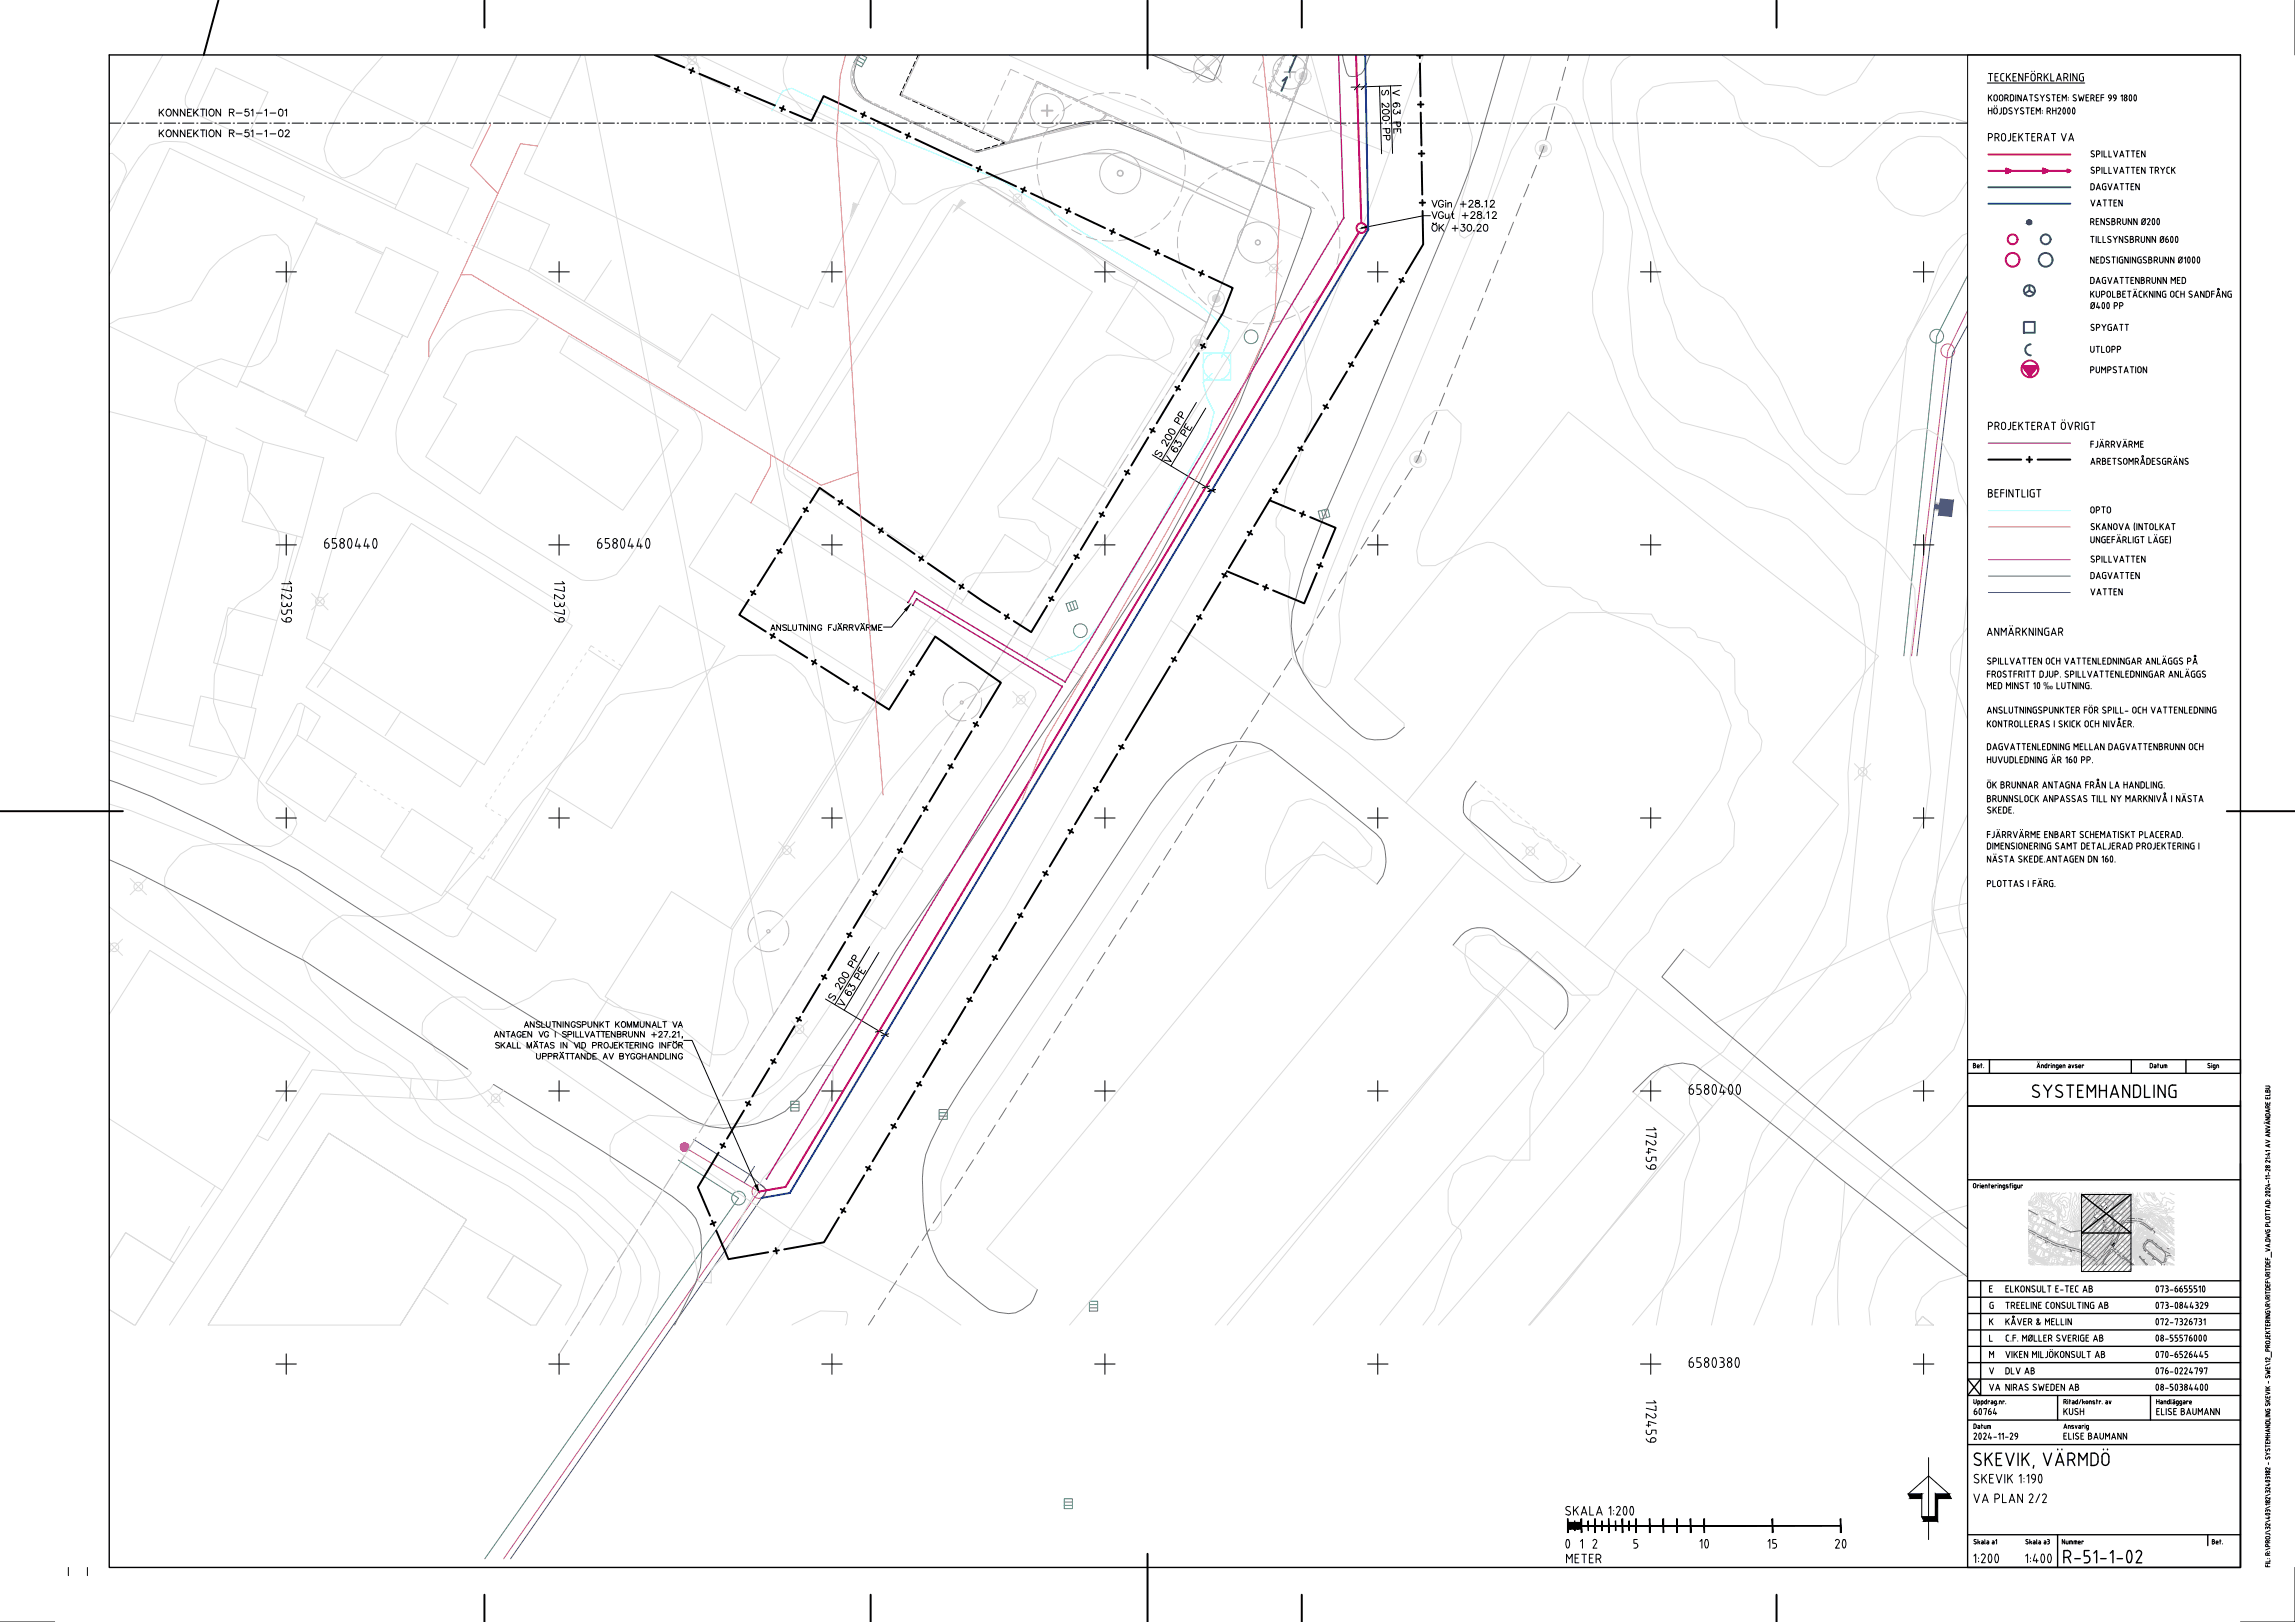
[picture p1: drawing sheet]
<svg xmlns="http://www.w3.org/2000/svg" width="841mm" height="594mm" viewBox="0 0 841 594" stroke-linecap="round" stroke-linejoin="round" font-family="sans-serif">
<defs><g id="words">
<text font-size="3.5" x="748.9" y="252.4">‰</text>
<text font-size=".2" fill="#dbdbdb" x="756.9" y="458.4">SKEVIK</text>
</g></defs>
<g fill="none" stroke="#ff003f" stroke-width=".72">
<path d="M496.9 20.2l2 61.5M728.7 56.6h30M728.7 62.6h8.2l-.9-.4v.8l.9-.4-1.8-.9v1.8l1.8-.9-.8-.4v.8l.8-.4-1.6-.8v1.6l1.6-.8-.7-.4v.8l.7-.4-1.4-.7v1.4l1.4-.7-.6-.3v.6l.6-.3-1.2-.7v1.3l1.2-.6-.5-.3v.6l.5-.3-1-.6v1.1l1-.5h13.5l-.9-.4v.8l.9-.4-1.7-.9v1.8l1.7-.9-.8-.4v.8l.8-.4-1.6-.8v1.6l1.7-.8-.7-.4v.8l.7-.4-1.5-.7v1.4l1.5-.7-.7-.3v.6l.7-.3-1.3-.7v1.3l1.3-.6-.6-.3v.6l.6-.3-1.1-.6v1.1l1.1-.5h8.2l-.6-.3v.6l.6-.3-1.1-.6v1.1l1.1-.5M498 85.1l-98.7 164.2M741.1 134.1l5.6 .1-2.8 3.7zM399.2 249.4l-111.3 185.3-9.7 1.7"/>
<circle cx="498.9" cy="83.5" r="1.8"/>
<circle cx="737.5" cy="95.2" r="2.52"/>
<circle cx="737.5" cy="87.7" r="1.8"/>
<circle cx="743.9" cy="135.1" r="3.1"/>
</g>
<path d="M741.1 134.1l5.6 .1zM741.1 134.2l2.8 3.7 2.8-3.7z" fill="#ff003f" stroke="#ff003f" stroke-width=".37"/>
<g fill="none" stroke="#000" stroke-width=".37">
<path d="M841 .1v20M58.4 40v2.5M60 40l-1.6 1.7M65.1 40v2.5l-1.6-2.5v2.5M67.8 40v2.5l-1.7-2.5v2.5M70.3 40h-1.6v2.5h1.6M71 40v2.5M72.6 40l-1.6 1.7M73.5 40h1.6M74.3 40v2.5M75.6 40v2.5M80.8 40v2.5l-1.6-2.5v2.5"/>
<path d="M91.1 40h-1.2l-.1 1.1a.88 .88 0 0 1 1.3-.1 .88 .88 0 0 1-.1 1.3 .88 .88 0 0 1-1.3-.3M330.4 33.4l-.6 1.4 1 .4M331.7 30.7l-.9 1.8M331.7 35.7l1.8 .8M332.9 28l-.8 1.8M334.2 25.2l-.9 1.9M334.4 36.9l1.8 .8M335.4 22.5l-.8 1.9M336.5 20.2l-.7 1.4M337.1 38.2l1.8 .8M339.8 39.4l1.9 .8M498.3 30.8l-2 2.1"/>
<path d="M500.8 30.7l-2 2.1M505.5 31.6l.8 24.7M506.7 33.1l-.3 1.1 .4 .6h.3l.9-1.6 .5-.1 .4 1-.4 .6M508.4 37.8l.6 .5-.1 .7-.4 .3-.8-.4-1.2-1.1v1.6M509.6 31.5l.7 24.7M511.3 37.7a.77 .77 0 0 1 .7 1.1 .77 .77 0 0 1-1.2 .3 .77 .77 0 0 1 0-1.2l.5-.2a1.14 1.14 0 0 1 1.7 .9l-.3 .5M512.8 33l-2.4 1.1 2.5 .8M513.5 31.3l-18.4 .6M721 20.1h100v368h-100zM728.2 30.4h35.8M728.7 26.9h1.5M728.7 34.7v2.3"/>
<path d="M728.7 39.5v2.3M729.2 35.6l.7 1.4M729.4 26.9v2.7M729.9 34.7l-1.2 1.4M729.9 39.5v2.3M730.8 39.7h.9l.2 1.4a.61 .61 0 0 1-.6 .6 .61 .61 0 0 1-.6-.6zM730.9 34.9h.8l.2 1.5a.61 .61 0 0 1-.6 .6 .61 .61 0 0 1-.6-.6zM730.9 38.7v.2M731.1 28.2h.9M731.7 38.7v.2M732.3 26.9h-1.2v2.7h1.2M732.9 34.9h.8l.2 1.5a.61 .61 0 0 1-.6 .6 .61 .61 0 0 1-.6-.6z"/>
<path d="M733.4 39.5v1.7l-.5 .5M733.9 29.6h.5M734.4 26.9l-.8 .1-.3 .3v1.9l.6 .4M734.7 36h.6M734.7 39.5l.5 .2 .2 .5M734.7 39.5h-.5v2.3h.5M735.3 26.9v2.7M735.3 36a.61 .61 0 0 0 .6-.6 .61 .61 0 0 0-.6-.7h-.6v2.3M735.4 36l.6 1M735.9 28l.9 1.6M736.7 34.7h.8l.4 .4v1.4l-.4 .4-.8 .1zM736.8 26.9l-1.5 1.7"/>
<path d="M737.3 39.6a.6 .6 0 0 0-.9 0 .6 .6 0 0 0 0 .8M737.7 28.2h.9M738.2 39.5l.7 1.2 .8-1.2M738.7 34.7v2.3M738.9 26.9h-1.2v2.7h1.2M740.7 34.7v2.3l-1.2-2.3v2.3M741.3 26.9v2.7l-1.5-2.7v2.7M741.5 37l.7-2.3 .7 2.3M741.5 39.6a.59 .59 0 0 0-.8 0 .59 .59 0 0 0 0 .8M741.7 36.4h1M742.2 28.2h1.2M742.4 39.5h1.3"/>
<path d="M743.1 39.5v2.3M743.4 26.9h-1.2v2.7M743.7 34.7h1.2M744.3 34.7v2.3M744.6 26v.2M745.4 39.5h-1v2.3h1M745.5 26v.2M745.7 36.7l.7 .3M745.8 27.7a.74 .74 0 0 0-.8-.8 .74 .74 0 0 0-.7 .8v1.2a.74 .74 0 0 0 .7 .7 .74 .74 0 0 0 .8-.7M745.8 27.7v1.2M746 35.7l.9 .7-.5 .6M746.7 28.5h.8"/>
<path d="M746.8 34.8a.6 .6 0 0 0-.8 0 .6 .6 0 0 0 0 .8M747.4 28.4a.74 .74 0 0 0 .8-.7 .74 .74 0 0 0-.7-.8h-.8v2.7M747.6 28.5l.6 1.1M747.7 34.7l.7 1.2 .8-1.2M748.4 35.9v1.1M749.1 26.9v2.7M749.7 28l.9 1.6M750.2 35.7l.7 .3M750.6 26.9l-1.5 1.7M750.9 36.1a.6 .6 0 0 1 0 .9 .6 .6 0 0 1-1-.3M751.1 34.8a.59 .59 0 0 0-.9 0 .59 .59 0 0 0 0 .8M751.5 26.9v2.7h1.2"/>
<path d="M752 34.7h1.2M752.2 39.5v2.3M752.6 34.7v2.3M753.4 39.5v2.3M753.6 29.6l.9-2.7 .9 2.7M753.9 28.9h1.3M753.9 35.7h.8M754.6 39.5l-.5 .4M754.7 39.5l.4 .3v.5M755 34.7h-1.1v2.3h1.1M755.7 37v-2.3l.7 1.3 .8-1.3v2.3M756.2 39.6h.5"/>
<path d="M756.2 39.6a1.31 1.31 0 0 0 .4 2.1l.3-.9-.2-1.2M756.3 28.5h.8M757.1 26.9a.74 .74 0 0 1 .7 .8 .74 .74 0 0 1-.7 .7M757.1 26.9h-.8v2.7M757.2 28.5l.6 1.1M757.9 39.6h.5M757.9 39.6a1.31 1.31 0 0 0 .4 2.1l.3-.9-.2-1.2M758 35.7v.2M758 36.6v.1M758.7 26.9v2.7M759.7 39.6h.5M759.7 39.6a1.31 1.31 0 0 0 .4 2.1l.1-.1"/>
<path d="M760 35.7l.8 .5a.63 .63 0 0 1-.3 .8 .63 .63 0 0 1-.8-.3M760.2 34.7l.6 .1M760.2 39.6l.2 .8-.2 1.2M760.2 34.7l-.5 .4 .3 .5M761.1 26.9v2.7l-1.5-2.7v2.7M761.7 34.7l.5 2.3 .5-1.5 .5 1.5 .5-2.3M763.5 26.9l-1 .1-.4 .4-.1 1.5 .5 .7h1v-1.4h-.4M764.4 35.7h.8M765.5 34.7h-1.1v2.3h1.1M766.2 36h.6M766.8 36a.61 .61 0 0 0 .6-.6 .61 .61 0 0 0-.6-.7h-.6v2.3M766.9 36l.5 1"/>
<path d="M768.2 35.7h.8M769.2 34.7h-1v2.3h1M769.9 35.7h1.1M771 34.7h-1.1v2.3M772.7 35.2l.5-.5 .5 .5M772.7 35.2l.1 .5 .4 .3M773.2 36h.5M773.7 35.2l-.1 1-.7 .8M774.5 35.2l.5-.5 .4 .5M774.5 35.2v.5l.5 .3M775 36h.5M775.4 35.9l-.2 .6-.5 .5"/>
<path d="M775.5 35.2v.7M777.2 35.2l.5-.5v2.3M778.5 36.2l.4-.5 .5 .5M778.5 36.3a.54 .54 0 0 0 .5 .7 .54 .54 0 0 0 .5-.7M781 34.9l.2 .7-.2 1.2M781 34.9l-.1-.1a1.25 1.25 0 0 0 0 2.1l.1-.1M782.3 34.8a1.25 1.25 0 0 1 0 2.1l-.3-1.3zM40.1 45.1h4.2M45.2 45.1h.5M46.8 45.1h4.2M52 45.1h.5M53.5 45.1h4.1"/>
<path d="M58.4 47.6v2.5M58.7 45.1h.5M59 48.7l1 1.4M59 41.1l1 1.4M60 47.6l-1.6 1.7M60.1 45.1h4.3M61.3 47.7a1.16 1.16 0 0 1 1.5 1.1 1.16 1.16 0 0 1-1.5 1.2l-.4-.8zM61.3 40.1a1.18 1.18 0 0 1 1.5 1.1 1.18 1.18 0 0 1-1.5 1.2l-.4-.9zM65.1 47.6v2.5l-1.6-2.5v2.5M65.3 45.1h.6M66.9 45.1h4.2M67.8 47.6v2.5l-1.7-2.5v2.5"/>
<path d="M68.7 48.8h1M68.7 41.2h1M70.3 47.6h-1.6v2.5h1.6M71 47.6v2.5M71.6 48.7l1 1.4M71.6 41.1l1 1.4M72.1 45.1h.4M72.6 47.6l-1.6 1.7M73.5 47.6h1.6M73.6 45.1h4.2M74.3 47.6v2.5M75.6 47.6v2.5"/>
<path d="M77 47.7a1.16 1.16 0 0 1 1.5 1.1 1.16 1.16 0 0 1-1.5 1.2l-.4-.8zM77 40.1a1.18 1.18 0 0 1 1.5 1.1 1.18 1.18 0 0 1-1.5 1.2l-.4-.9zM78.8 45.1h.5M80.2 45.1h4.3M80.8 47.6v2.5l-1.6-2.5v2.5M84.1 48.8l1.4-.1 .3-.6-.6-.5h-1.1v2.5M84.1 41.2l1.4-.1 .3-.4-.2-.5-1.5-.2v2.5M84.9 48.8l.9 1.3M84.9 41.2l.9 1.3M85.5 45.1h.5M86.6 49h2.1M86.6 41.4h2.1"/>
<path d="M87 45.1h4.2M91.1 47.6h-1.2l-.1 1.1a.89 .89 0 0 1 1.3-.1 .89 .89 0 0 1-.1 1.3 .89 .89 0 0 1-1.3-.3M92.1 48.1l.6-.5v2.5M92.1 40.5l.6-.5v2.5M92.1 45.1h.6M93.7 45.1h4.2M94 49h2.1M94 41.4h2.1M97.1 48.1l.5-.5v2.5M97.1 40.5l.5-.5v2.5M98.9 45.1h.5M99 49h2.1"/>
<path d="M99 41.4h2.1M100.4 45.1h4.1M102.4 47.7a.85 .85 0 0 1 1.2 .4l.1 .6a1.07 1.07 0 0 1-.7 1.4h-.2a1.6 1.6 0 0 1-.4-2.4zM102.4 40.1a.83 .83 0 0 1 1.2 .4l.1 .6a1.06 1.06 0 0 1-.9 1.4 1.65 1.65 0 0 1-.4-2.4zM104.4 40.5l.6-.5v2.5M104.5 48.2l.5-.6h.5l.5 .5-.4 .8-1.2 1.2h1.7M105.6 45.1h.5M107 45.1h4.3M112.3 45.1h.5M113.8 45.1h4.2M119 45.1h.5M120.5 45.1h4.2"/>
<path d="M125.7 45.1h.5M127.2 45.1h4.2M132.4 45.1h.5M133.9 45.1h4.2M139.1 45.1h.5M140.6 45.1h4.2M145.8 45.1h.5M147.3 45.1h4.2M152.5 45.1h.5M154 45.1h4.2M159.2 45.1h.5M160.7 45.1h4.2"/>
<path d="M165.9 45.1h.5M167.4 45.1h4.2M172.6 45.1h.5M174.1 45.1h4.2M179.3 45.1h.5M180.8 45.1h4.2M186 45.1h.5M187.5 45.1h4.2M192.7 45.1h.5M194.2 45.1h4.2M199.4 45.1h.5M200.9 45.1h4.2"/>
<path d="M206.1 45.1h.5M207.6 45.1h4.2M212.8 45.1h.5M214.3 45.1h4.2M219.5 45.1h.5M221 45.1h4.2M226.2 45.1h.5M227.7 45.1h4.2M232.9 45.1h.5M234.4 45.1h4.2M239.6 45.1h.5M241.1 45.1h4.2"/>
<path d="M246.3 45.1h.5M247.8 45.1h4.2M253 45.1h.5M254.5 45.1h4.2M259.7 45.1h.5M261.2 45.1h4.2M266.4 45.1h.5M267.9 45.1h4.2M273.1 45.1h.5M274.6 45.1h4.2M279.8 45.1h.5M281.3 45.1h4.2"/>
<path d="M286.5 45.1h.5M288 45.1h4.2M293.2 45.1h.5M294.7 45.1h4.2M299.9 45.1h.5M301.4 45.1h4.2M306.6 45.1h.5M308.1 45.1h4.2M313.3 45.1h.5M314.8 45.1h4.2M320 45.1h.5M321.5 45.1h4.2"/>
<path d="M326.7 45.1h.5M328.2 45.1h4.2M333.4 45.1h.5M334.9 45.1h4.2M340.1 45.1h.5M341.6 45.1h4.2M342.6 40.7l1.8 .8M345.3 41.9l1.8 .9M346.8 45.1h.5M348.1 43.2l1.8 .8M348.3 45.1h4.2M350.8 44.4l1.8 .9"/>
<path d="M353.5 45.1h.5M353.5 45.6l1.8 .9M355 45.1h4.2M356.2 46.9l1.8 .9M358.9 48.2l1.9 .8M359.8 54.8l-2.3 .4M360.2 45.1h.5M361.7 49.4l1.8 .9M361.7 45.1h4.2M362.7 53.9l-1.9 .6M364.4 50.7l1.8 .8M365.6 53.1l-1.9 .6"/>
<path d="M366.9 45.1h.5M367.1 51.9l1 .5-1.5 .4M368.4 45.1h4.2M373.6 45.1h.5M375.1 45.1h4.2M380.3 45.1h.5M381.8 45.1h4.2M387 45.1h.5M388.5 45.1h4.2M393.7 45.1h.5M395.2 45.1h4.2M400.4 45.1h.5"/>
<path d="M401.9 45.1h4.2M407.1 45.1h.5M408.6 45.1h4.2M413.8 45.1h.5M415.3 45.1h4.2M420.5 45.1h.5M422 45.1h4.2M427.2 45.1h.5M428.7 45.1h4.2M433.9 45.1h.5M435.4 45.1h4.2M440.6 45.1h.5"/>
<path d="M442.1 45.1h4.2M447.3 45.1h.5M448.8 45.1h4.2M454 45.1h.5M455.5 45.1h4.2M460.7 45.1h.5M462.2 45.1h4.2M467.4 45.1h.5M468.9 45.1h4.2M474.1 45.1h.5M475.6 45.1h4.2M480.8 45.1h.5"/>
<path d="M482.3 45.1h4.2M487.5 45.1h.5M489 45.1h4.2M494.2 45.1h.5M495.7 45.1h4.2M500.9 45.1h.5M502.4 45.1h4.2M506.7 40.5l.9-.4a1.08 1.08 0 0 1 1.5 .9 1.34 1.34 0 0 1-1.3 .8 1.34 1.34 0 0 1-1.2-.9zM506.8 42.9l.9-.4a1.09 1.09 0 0 1 1.5 .9 1.37 1.37 0 0 1-1.4 .8 1.37 1.37 0 0 1-1.2-1zM507.6 45.1h.5M507.9 47.1l.2 1.5 1 .1 .2-1.6-2.5 .1M508 49.6l.2 1.5 1 .1 .1-1.6-2.5 .1"/>
<path d="M509.1 45.1h4.2M511 40.1a.84 .84 0 0 0-.2 1.5 .84 .84 0 0 0 1.3-.7l1 .7v-1.3M511.9 44.7l.1 1.5h1l.2-1.5-2.5 .1M512.1 47.2v1M513.3 48.7v-1.5l-2.5 .1v1.5M514.3 45.1h.5M515.8 45.1h4.2M521 45.1h.5M522.5 45.1h4.2M527.7 45.1h.5M529.2 45.1h4.2M534.4 45.1h.5"/>
<path d="M535.9 45.1h4.2M541.1 45.1h.5M542.6 45.1h4.2M547.8 45.1h.5M549.3 45.1h4.2M554.5 45.1h.5M556 45.1h4.2M561.2 45.1h.5M562.7 45.1h4.2M567.9 45.1h.5M569.4 45.1h4.2M574.6 45.1h.5"/>
<path d="M576.1 45.1h4.2M581.3 45.1h.5M582.8 45.1h4.2M588 45.1h.5M589.5 45.1h4.2M594.7 45.1h.5M596.2 45.1h4.2M601.4 45.1h.5M602.9 45.1h4.2M608.1 45.1h.5M609.6 45.1h4.2M614.8 45.1h.5"/>
<path d="M616.3 45.1h4.2M621.5 45.1h.5M623 45.1h4.2M628.2 45.1h.5M629.7 45.1h4.2M634.9 45.1h.5M636.4 45.1h4.2M641.6 45.1h.5M643.1 45.1h4.2M648.3 45.1h.5M649.8 45.1h4.2M655 45.1h.5"/>
<path d="M656.5 45.1h4.2M661.7 45.1h.5M663.2 45.1h4.2M668.4 45.1h.5M669.9 45.1h4.2M675.1 45.1h.5M676.6 45.1h4.2M681.8 45.1h.5M683.3 45.1h4.2M688.5 45.1h.5M690 45.1h4.2M695.2 45.1h.5"/>
<path d="M696.7 45.1h4.2M701.9 45.1h.5M703.4 45.1h4.2M708.6 45.1h.5M710.1 45.1h4.2M715.3 45.1h.5M716.8 45.1h4.2M728.7 50.4h.7a.74 .74 0 0 0 .8-.7 .74 .74 0 0 0-.8-.8h-.7v2.7M728.7 40.5h1.2M731.1 50.4h.7a.74 .74 0 0 0 .8-.7 .74 .74 0 0 0-.8-.8h-.7v2.7M732 50.4l.6 1.2M732.7 41.8h.2"/>
<path d="M733.5 50.9a.74 .74 0 0 0 .7 .7 .74 .74 0 0 0 .7-.7M733.5 50.9v-1.3a.74 .74 0 0 1 .7-.7 .74 .74 0 0 1 .7 .7l.1 1.3M735.4 41.1l-.2 .5-.5 .2M735.4 40.2v.9M736.2 41.5l.7 .3M736.5 40.5l.6 .3M736.8 48.9l-.1 2.3-.8 .4M737.1 40.8l.3 .5-.5 .4M737.7 50.1h.9M738.9 48.9h-1.2v2.7h1.2M738.9 40.7v1.1M739.8 48.9v2.7"/>
<path d="M740.4 49.9l.9 1.7M740.4 41.5l.8 .3M740.7 40.5l.7 .3M741.3 48.9l-1.5 1.7M741.4 40.8l.3 .5-.5 .4M742.2 48.9h1.5M742.9 48.9v2.7M744.4 40.5h.8M744.6 50.1h.9M745.8 48.9h-1.2v2.7h1.2M746.2 41.8v-2.3l.7 1.3 .8-1.3v2.3M746.7 50.4h.7a.74 .74 0 0 0 .8-.7 .74 .74 0 0 0-.7-.8h-.8v2.7"/>
<path d="M747.6 50.4l.6 1.2M748.4 40.5v.2M748.4 41.4v.1M749.1 51.6l.9-2.7 .9 2.7M749.4 50.9h1.2M750.2 40.8l.6-.1a.61 .61 0 0 0 .6-.6 .61 .61 0 0 0-.6-.6h-.6v2.3M750.9 40.8l.5 1M751.8 48.9h1.5M752.2 40.5h1.2M752.5 48.9v2.7M755.1 40.3l-.9 1.5h1M755.4 48.9l.9 2.7 .9-2.7"/>
<path d="M758.1 51.6l.9-2.7 .9 2.7M758.3 50.9h1.4M766.3 57.2l.7 .3M766.8 55.2l.6 .1M766.8 55.3l-.5 .6 1.2 1-.5 .6M768.3 56.5h.6a.61 .61 0 0 0 .6-.6 .61 .61 0 0 0-.6-.6h-.6v2.2M770.3 55.3v2.2M771 55.3v2.2h1.1M772.8 55.3v2.2h1M774.6 55.3l.7 2.2 .7-2.2M776.8 57.5l.8-2.2 .7 2.2M777 56.9h1.1"/>
<path d="M779 55.3h1.3M779.7 55.3v2.2M781 55.3h1.3M781.7 55.3v2.2M783.1 56.2h.7M784 55.3h-.9v2.2h.9M786.1 55.3v2.2l-1.3-2.2v2.2M524.2 79h-2.5l-20.3 4M524.7 73.4l1 2.5 1-2.5M524.7 77.5l1 2.5 1-2.5M528.9 74a.91 .91 0 0 0-1-.6 .91 .91 0 0 0-.7 .9v.6a.89 .89 0 0 0 .9 1 .89 .89 0 0 0 .8-1h-.6M528.9 78.1a.92 .92 0 0 0-1-.6 .92 .92 0 0 0-.7 1v.6a.89 .89 0 0 0 .9 .9 .89 .89 0 0 0 .8-.9h-.6"/>
<path d="M529.7 73.5h.2zM529.7 78.4l.1 1.5 .6 .1 .6-.4M529.8 74.2v1.7M530.6 74.7l.6-.5 .6 .1 .1 1.6M530.6 74.2v1.7M531 78.4v1.6M531.9 78.4h.9M532.3 77.5v2.1l.1 .3 .5 .1M535.1 74.8h2.2M535.8 79h2.2M536.2 73.7v2.2M536.9 77.9v2.1"/>
<path d="M538.3 74l.5-.6 .7 .1 .3 .3-.4 .9-1.2 1.2h1.7M539.1 78.1l.4-.6h.5l.5 .5-.4 .8-1.2 1.2h1.7M540.8 73.5v.7l1.1 .4 .4 .4a.82 .82 0 0 1-1 .9 .82 .82 0 0 1-.6-1.1l1.4-.8-.1-.5zM541.6 77.7v.7l1 .3 .4 .5a.89 .89 0 0 1-.7 .9 .89 .89 0 0 1-1-.5l.1-.6 1.3-.6 .2-.5a.9 .9 0 0 0-1.3-.2zM543.1 75.6l.1 .1M543.8 79.8l.1 .1M544.2 73.8l.6-.4v2.5M544.9 78l.6-.5v2.5M546.2 74l.5-.6 .7 .1 .2 .3-.3 .9-1.2 1.2h1.6M546.9 78.1l.5-.6h.5l.4 .5-.3 .8-1.2 1.2h1.7M766.2 73.3l.7 2.2 .8-2.2M766.3 63.2l.7 .3"/>
<path d="M766.6 62.2l.9 .7-.5 .6M766.7 67.2l.5 .2 .2 .6v1.1l-.7 .4M766.8 61.2l.6 .2M766.8 67.3h-.6v2.2h.6M766.8 61.2l-.5 .4 .3 .5M768.2 69.5l.8-2.2 .7 2.2M768.4 68.9h1.1M768.5 75.5l.7-2.2 .7 2.2M768.7 74.9h1M768.9 61.2a.61 .61 0 0 1 .6 .6 .61 .61 0 0 1-.6 .7h-.6M768.9 61.3h-.6v2.2M770.3 61.3v2.2"/>
<path d="M770.7 73.3h1.2M771 61.3v2.2h1.1M771.1 67.3l-.6 .4v1.2l.6 .6M771.1 67.3h.6M771.3 68.3h.4v1.2h-.6M771.3 73.3v2.2M772.4 67.3l.8 2.2 .8-2.2M772.7 73.3h1.3M772.8 61.3v2.2h1M773.3 73.3v2.2M774.6 61.3l.7 2.2 .7-2.2M774.7 69.5l.7-2.2 .8 2.2"/>
<path d="M774.7 74.3h.7M774.9 68.9h1.1M775.7 73.3h-1v2.2h1M776.8 63.5l.8-2.2 .7 2.2M777 67.3h1.2M777 62.9h1.1M777.6 67.3v2.2M777.7 73.3v2.2l-1.2-2.2v2.2M779 67.3h1.2M779 61.3h1.3M779.6 67.3v2.2M779.7 61.3v2.2"/>
<path d="M781 68.3h.7M781 61.3h1.3M781.7 61.3v2.2M782 67.3h-1v2.2h1M783.1 62.2h.7M784 67.3v2.2l-1.3-2.2v2.2M784 61.3h-.9v2.2h.9M786.1 61.3v2.2l-1.3-2.2v2.2M787.8 61.3h1.3M788.4 61.3v2.2M790.4 61.2a.61 .61 0 0 1 .6 .6 .61 .61 0 0 1-.6 .7h-.6M790.4 61.3h-.6v2.2"/>
<path d="M790.6 62.5l.5 1M791.8 61.3l.8 1.1 .7-1.1M792.6 62.4v1.1M794 62.9l.6 .6M794.1 61.8v1.1M794.6 61.2l-.6 .6M794.6 61.3h.4M794.6 63.5h.4M795.8 61.3v2.2M796.3 62.1l.8 1.4M797.1 61.3l-1.3 1.3M101.1 99.6h7.5"/>
<path d="M104.9 95.8v7.5M201.1 99.6h7.5M204.9 95.8v7.5M301.1 99.6h7.5M304.9 95.8v7.5M401.1 99.6h7.5M404.9 95.8v7.5M501.2 99.6h7.5M504.9 95.8v7.5M525 81.8h.3zM525 82.5l.3-.2a1.16 1.16 0 0 1 1.4 1.1 1.16 1.16 0 0 1-1.4 1.2l-.6-.9zM526.2 81.8h.2z"/>
<path d="M527.4 82.2v2.5M528 83.2l1.1 1.5M529.1 82.2l-1.7 1.6M532.2 83.6h2.1M533.2 82.5v2.2M535.5 82.2h1.3l-.7 .9a.83 .83 0 0 1 .6 1.3 .83 .83 0 0 1-1.5-.2M538 82.3a.8 .8 0 0 1 1.2 .3l.1 .6a1.08 1.08 0 0 1-1 1.5 1.55 1.55 0 0 1-.3-2.4zM540.1 84.4l.1 .2M541.3 82.8l.5-.6h.5l.4 .4-.3 .9-1.2 1.2h1.7M543.9 82.3a.8 .8 0 0 1 1.2 .3l.1 .6a1.08 1.08 0 0 1-.9 1.5 1.6 1.6 0 0 1-.4-2.4zM601.2 99.6h7.5M604.9 95.8v7.5"/>
<path d="M701.2 99.6h7.5M704.9 95.8v7.5M766.1 86.6h1.3M766.1 81.3h.7M766.7 80.1a.61 .61 0 0 1 .7 .6 .61 .61 0 0 1-.7 .6M766.8 80.1h-.7v2.2M766.8 86.6v2.2M766.9 81.3l.5 1M767.4 94.1v2.3l-1.3-2.3v2.3M768.2 86.6v2.2M768.2 95.1h.7M768.2 81.1h.7"/>
<path d="M768.9 86.6v2.2h1M769.1 94.1h-.9v2.3h.9M769.1 80.1h-.9v2.2h.9M770.4 94.1l.5 .2 .2 .5M770.5 94.1h-.6v2.3h.6M770.7 86.6v2.2h.9M771.1 95.7l-.2 .5-.5 .2M771.2 80.1v2.2l-1.3-2.2v2.2M771.2 94.8v.9M771.9 96.1l.7 .2M771.9 82.1l.7 .2M772.2 95.1l.9 .6-.5 .6"/>
<path d="M772.2 81l.9 .7-.5 .6M772.4 80.1l-.5 .3 .3 .6M772.4 88.6l.7 .2M772.4 80l.6 .2M772.7 87.6l.7 .3M773 94.2a.6 .6 0 0 0-.8 0 .6 .6 0 0 0 0 .8M773.4 87.9l.2 .5-.5 .4M773.5 86.7a.6 .6 0 0 0-.8-.1 .6 .6 0 0 0 0 .9M773.9 80.1l1 .2v.5l-.4 .2a.61 .61 0 0 1 .6 .7 .61 .61 0 0 1-.6 .6h-.6zM773.9 94.1h1.3M773.9 81.1h.6M774.4 86.6l.8 1.1 .7-1.1"/>
<path d="M774.5 94.1v2.3M775.2 87.7v1.1M775.9 94.1v2.3M775.9 81.3h.6M776.5 81.3a.61 .61 0 0 0 .6-.6 .61 .61 0 0 0-.6-.6h-.6v2.2M776.6 81.3l.5 1M777.5 95.1h.4v1.3h-.6M777.9 86.6v2.2l-1.3-2.2v2.2M777.9 94.1l-.9 .1-.3 .3v1.4l.5 .4M777.9 80.1v1.6M777.9 81.7a.61 .61 0 0 0 .6 .6 .61 .61 0 0 0 .6-.6M778.6 88.6l.8 .2"/>
<path d="M778.9 87.6l.7 .3M779.1 86.5l.7 .2M779.2 86.6l-.5 .4 .2 .5M779.2 80.1v1.6M779.6 87.9l.2 .5-.4 .4M779.9 94.1v2.3l-1.2-2.3v2.3M780.7 86.6l1 .2v.5l-.4 .3a.64 .64 0 0 1 .6 .6 .64 .64 0 0 1-.6 .6h-.6zM780.7 87.6h.6M780.7 94.1v2.3M781.2 80.1v2.2l-1.3-2.2v2.2M782.6 94.1v2.3l-1.2-2.3v2.3M782.6 87.9h.7"/>
<path d="M783.2 80.1v2.2l-1.3-2.2v2.2M783.3 86.6a.61 .61 0 0 1 .6 .6 .61 .61 0 0 1-.6 .6M783.3 86.6h-.7v2.2M783.4 87.9l.5 .9M784.3 95.1h.4v1.3h-.7M784.7 86.6l-.1 1.6a.61 .61 0 0 0 .6 .6 .61 .61 0 0 0 .7-.6v-1.6M784.7 94.1l-.9 .1-.3 .3v1.4l.5 .4M784.9 81.7v-1a.61 .61 0 0 1 .6-.6 .61 .61 0 0 1 .6 .6l.1 1M784.9 81.7a.61 .61 0 0 0 .6 .6 .61 .61 0 0 0 .6-.6M785.7 95.1l.8 .4a.63 .63 0 0 1-.3 .9 .63 .63 0 0 1-.8-.3M786.3 80.1l-1.5 2.1M786.5 94.2a.6 .6 0 0 0-.8 0 .6 .6 0 0 0 0 .8"/>
<path d="M787.4 80l-.5 .4M787.4 80.1l.4 .2v.5M787.4 95.1h.6M787.9 80.8l-1 1.5h1M787.9 86.6v2.2l-1.2-2.2v2.2M788 95.1a.61 .61 0 0 1 .6 .6 .61 .61 0 0 1-.6 .6M788 95.1l.4-.2v-.5l-1-.3v2.3h.6M789.4 80.2l.2 .8-.2 1.2M789.4 80.2l-.1-.1a1.29 1.29 0 0 0 0 2.2l.1-.1M789.4 95.3h.7M789.9 86.6v2.2l-1.2-2.2v2.2M790 94.1a.61 .61 0 0 1 .6 .6 .61 .61 0 0 1-.6 .6"/>
<path d="M790.1 94.1h-.7v2.3M790.1 95.3l.5 1.1M790.7 80.1a1.29 1.29 0 0 1 0 2.2l-.3-1.3zM791.4 94.1v1.6a.61 .61 0 0 0 .6 .6 .61 .61 0 0 0 .6-.6l.1-1.6M791.8 86.8h.9l.2 1.4a.61 .61 0 0 1-.6 .6 .61 .61 0 0 1-.6-.6zM793 86.6l-1.5 2.1M793.7 88.3l.4 .5 .5-.5M793.7 87.6h.6l.3 .5M793.7 87.6v.8M794.4 86.6l-.5 .3-.2 .7M794.7 94.1v2.3l-1.3-2.3v2.3M794.7 88.1v.3"/>
<path d="M795.6 86.7l.1-.1a1.25 1.25 0 0 1 0 2.2l-.1-.1M795.6 86.7l-.2 .8 .2 1.2M796.7 94.1v2.3l-1.3-2.3v2.3M797.5 86.6a1.25 1.25 0 0 1 0 2.2l-.3-1.3zM799.6 94.7a.61 .61 0 0 0-.6-.6 .61 .61 0 0 0-.6 .6v1a.61 .61 0 0 0 .6 .6 .61 .61 0 0 0 .6-.6M799.7 94.8v.9M799.8 94.1l-1.5 2.1M800.4 94.6l.5-.5v2.3M802 94.1a1.28 1.28 0 0 1 0 2.2l-.3-.9zM803.7 94.1a1.28 1.28 0 0 1 0 2.2l-.3-1.3zM805.5 94.1a1.28 1.28 0 0 1 0 2.2l-.3-1.3zM766.1 106.7v2.2"/>
<path d="M766.6 107.5l.8 1.4M766.7 118.8l.7 .1M766.7 118.8l-.4 .6 .9 .7M767.4 102.3l-.4-.7h-.9v2.3l1.1-.2 .2-1.4M767.4 106.7l-1.3 1.3M767.5 111.4a.61 .61 0 0 0-.6-.6 .61 .61 0 0 0-.6 .6v1.1a.61 .61 0 0 0 .6 .5 .61 .61 0 0 0 .6-.6M767.5 111.4v1.1M767.7 110.8l-1.6 2.2M768.2 108.2a.61 .61 0 0 0 .6 .7 .61 .61 0 0 0 .6-.7M768.2 103.9l.7-2.3 .7 2.3M768.2 106.7v1.6M768.4 103.2h1"/>
<path d="M768.8 110.8l-.5 1.8h1.2M768.9 118.8a.61 .61 0 0 1 .6 .6 .61 .61 0 0 1-.6 .6M768.9 118.8h-.6v2.2M769.1 112.1v1M769.4 106.7v1.6M770.2 107.9h.6a.61 .61 0 0 0 .6-.6 .61 .61 0 0 0-.6-.6h-.6v2.2M770.2 118.8l.8 1.1 .8-1.1M770.4 103.2l.6 .6M770.5 110.9l.1-.1a1.25 1.25 0 0 1 0 2.2l-.1-.1M770.5 110.9l-.2 .8 .2 1.2M771 119.9v1.1M771.3 102.6h.3v1.3h-.6"/>
<path d="M771.6 101.6l-1 .2-.2 1.4M772.1 108.2a.61 .61 0 0 0 .7 .7 .61 .61 0 0 0 .6-.7M772.1 108.3v-1a.61 .61 0 0 1 .7-.6 .61 .61 0 0 1 .6 .6v1M772.3 110.9l.1-.1a1.25 1.25 0 0 1 0 2.2l-.1-.1M772.3 110.9l-.3 .8 .3 1.2M772.4 101.6l.8 2.3 .7-2.3M772.5 119.4v1.3l.4 .3h.9v-1.2h-.4M773.8 118.8h-.9l-.4 .6M774.2 106.7v2.2h1M774.6 103.9l.8-2.3 .8 2.3M774.9 103.2h1.1M775.4 110.8a.61 .61 0 0 1 .6 .6 .61 .61 0 0 1-.6 .6l-.6 .1"/>
<path d="M775.4 110.8h-.6v2.3M775.9 107.7h.6M776.5 107.6l.4-.2v-.5l-1-.2v2.2h.6M776.5 107.6a.61 .61 0 0 1 .6 .6 .61 .61 0 0 1-.6 .7M776.8 118.8h1.2M776.9 101.6h1.3M777.4 110.8a.61 .61 0 0 1 .6 .6 .61 .61 0 0 1-.6 .6l-.6 .1M777.4 110.8h-.6v2.3M777.4 118.8v2.2M777.5 101.6v2.3M777.9 107.7h.8M778.7 118.8h1.3"/>
<path d="M778.9 106.7h-1v2.2h1M778.9 101.6h1.2M779.4 118.8v2.2M779.5 101.6v2.3M779.7 106.7h1.2M780.3 106.7v2.2M780.9 102.6h.8M781.7 108.9l.7-2.2 .8 2.2M781.9 108.3h1M781.9 101.6h-1v2.3h1M782.1 105.9v.1M782.8 105.9v.1"/>
<path d="M783.9 108.3l.5 .6M783.9 101.6v2.3l-1.3-2.3v2.3M783.9 107.2v1.1M784.4 106.6l-.5 .6M784.5 108.9h.4M784.5 106.7h.4M784.7 102.6h.6M785.2 102.6l.5-.3v-.4l-1-.3v2.3h.6M785.2 102.6a.61 .61 0 0 1 .7 .6 .61 .61 0 0 1-.7 .6M785.7 106.7v2.2M786.2 107.5l.7 1.4M786.7 102.8h.6"/>
<path d="M786.9 106.7l-1.2 1.3M787.3 101.6a.61 .61 0 0 1 .6 .6 .61 .61 0 0 1-.6 .6M787.3 101.6h-.6v2.3M787.4 102.8l.5 1.1M788.7 103.2a.61 .61 0 0 0 .6 .6 .61 .61 0 0 0 .6-.6M788.7 101.6v1.6M789 106.7v2.2l-1.3-2.2v2.2M789.7 106.7v2.2M789.9 101.6v1.6M791.7 106.7v2.2l-1.3-2.2v2.2M791.9 101.6v2.3l-1.3-2.3v2.3M792.4 108.2l.6 .7"/>
<path d="M793.3 107.7h.4v1.2h-.6M793.7 106.7l-1.1 .1-.2 1.5M793.9 101.6v2.3l-1.2-2.3v2.3M795.4 108.2a.61 .61 0 0 0 .6 .7 .61 .61 0 0 0 .7-.7M795.4 108.3v-1a.61 .61 0 0 1 .6-.6 .61 .61 0 0 1 .7 .6v1M795.6 103.9v-2.3l.8 1.2 .8-1.2v2.3M797.4 108.3l.6 .6M797.9 102.6h.7M798 106.6l-.5 .3-.1 1.4M798 108.9h.4M798 106.7h.4M798.9 101.6h-1v2.3h1"/>
<path d="M799.2 107.7h1.2M799.2 106.7v2.2M800.2 101.6l.5 .2 .2 .5M800.2 101.6h-.5v2.3h.5M800.4 106.7v2.2M800.9 102.3l-.1 1.1-.6 .5M802.2 108.6l.7 .3M802.5 107.6l.7 .4M803.1 107.9l.3 .6-.5 .4M803.3 106.7a.6 .6 0 0 0-.9 0 .6 .6 0 0 0 0 .9M804.2 108.9l.8-2.2 .7 2.2M804.4 108.3h1.1"/>
<path d="M807.7 106.7v2.2l-1.3-2.2v2.2M809 106.6l.5 .2 .2 .5M809 106.7h-.6v2.2h.6M809.7 107.3l-.1 1.2-.6 .4M810.5 107.7h.9M811.4 106.7h-.9v2.2M812.2 108.9l.8-2.2 .7 2.2M812.4 108.3h1.1M815.7 106.7v2.2l-1.3-2.2v2.2M816.4 108.2l.6 .7M817.3 107.7h.4v1.2h-.6M817.7 106.7l-1.1 .1-.2 1.5"/>
<path d="M766.1 126.8v1.6a.61 .61 0 0 0 .6 .6 .61 .61 0 0 0 .7-.6v-1.6M766.1 135.6h.7M766.7 134.3a.61 .61 0 0 1 .7 .6 .61 .61 0 0 1-.7 .6M766.8 134.3h-.7v2.3M767.2 120.1a.61 .61 0 0 1 0 .9 .61 .61 0 0 1-1-.2M768.2 134.3v1.6M768.2 126.8h1.2M768.3 120.1h.6M768.8 126.8v2.3M769.4 134.3v1.6a.61 .61 0 0 1-.7 .6 .61 .61 0 0 1-.6-.6M770.2 126.8v2.3h1M770.2 136.6v-2.3l.7 1.3 .7-1.3v2.3"/>
<path d="M772.1 127h.8l.2 1.4a.61 .61 0 0 1-.6 .6 .61 .61 0 0 1-.6-.5zM772.4 135.6h.6M773 135.5a.59 .59 0 0 0 .6-.6 .59 .59 0 0 0-.6-.6h-.6v2.3M773.9 128.1h.6M774.5 126.8a.61 .61 0 0 1 .6 .6 .61 .61 0 0 1-.6 .6M774.5 121l.7-2.2 .8 2.2M774.5 126.8h-.6v2.3M774.7 135.3l.8 .5a.63 .63 0 0 1-.3 .8 .63 .63 0 0 1-.8-.3M774.7 120.5h1.1M775.5 134.4a.6 .6 0 0 0-.8 0 .6 .6 0 0 0 0 .9M775.9 128.1h.6M776.4 134.3h1.2"/>
<path d="M776.5 126.8a.61 .61 0 0 1 .6 .6 .61 .61 0 0 1-.6 .6M776.5 126.8h-.6v2.3M777 134.3v2.3M778.4 136.6l.8-2.3 .7 2.3M778.6 135.9h1.1M780.7 134.3h1.2M781.3 134.3v2.3M782.6 134.3v2.3M783.6 134.5h.9l.1 1.4a.61 .61 0 0 1-.6 .6 .61 .61 0 0 1-.6-.6zM786.7 134.3v2.3l-1.3-2.3v2.3M427.2 159.4a1.48 1.48 0 0 1 2.1 1.2 1.29 1.29 0 0 1-1.6 .2 1.29 1.29 0 0 1-.5-1.4zM428.4 157.3a1.44 1.44 0 0 1 2.2 1.3 1.29 1.29 0 0 1-1.6 .2 1.29 1.29 0 0 1-.6-1.5z"/>
<path d="M431.4 154.8l.6-1.2-.4-.6-.7 .2-.6 .9 2.2 1.4M432.7 152.7l.7-1.3-.8-.6-1 1.2 2.1 1.3M433.7 159.2l.7-1.2-.8-.6-.5 .2-.5 1 2.1 1.3M434.7 155.1l-.8 1.3 2.1 1.3 .8-1.3M435.4 156.2l-.5 .8M438.4 147.4l-12.7 21.2M441.9 149.5l-12.8 21.2M728.7 156.1h.7a.74 .74 0 0 0 .8-.7 .74 .74 0 0 0-.8-.7h-.7v2.7M731.1 156.1h.7a.74 .74 0 0 0 .8-.7 .74 .74 0 0 0-.8-.7h-.7v2.7M732 156.1l.6 1.3M733.7 154.9l.5-.2 .5 .2 .2 1.7a.72 .72 0 0 1-.7 .7 .72 .72 0 0 1-.7-.7zM736.8 154.7l-.1 2.3-.8 .4"/>
<path d="M737.7 155.8h.9M738.9 154.7h-1.2v2.7h1.2M739.8 154.7v2.7M740.4 155.7l.9 1.7M741.3 154.7l-1.5 1.6M742.2 154.7h1.5M742.9 154.7v2.7M744.6 155.8h.9M745.8 154.7h-1.2v2.7h1.2M746.7 156.1h.7a.74 .74 0 0 0 .8-.7 .74 .74 0 0 0-.7-.7h-.8v2.7M747.6 156.1l.6 1.3M749.1 157.4l.9-2.7 .9 2.7"/>
<path d="M749.4 156.6h1.2M751.8 154.7h1.5M752.5 154.7v2.7M755.7 153.8v.1M756.6 153.8v.1M756.9 155.4a.74 .74 0 0 0-.8-.7 .74 .74 0 0 0-.7 .7v1.2a.74 .74 0 0 0 .7 .7 .74 .74 0 0 0 .8-.7M756.9 155.4v1.2M757.8 154.7l.9 2.7 .9-2.7M760.5 156.1h.7a.74 .74 0 0 0 .8-.7 .74 .74 0 0 0-.7-.7h-.8v2.7M761.4 156.1l.6 1.3M762.9 154.7v2.7M764.9 155.8h.4v1.6h-.7"/>
<path d="M765.3 154.7h-1l-.4 .4v1.8l.6 .4M766.2 154.7h1.5M766.9 154.7v2.7M422.3 166.6l22.9 13.8M424.2 164.9l-.8 .8 .2 .8 1.4-.8 .8 .2-.3 1.1-.6 .3M427.6 166.9l1.6 2.2-2.6-.6M428.4 162.1l-.8 1.4-.7-2.2h-.9l-.3 .7 .3 .4M430 163.5h-.2a.8 .8 0 0 0-.3 1.2 1.4 1.4 0 0 0 2 .5 .79 .79 0 0 0-.2-1.1 .79 .79 0 0 0-1.1 .3 .79 .79 0 0 0 .2 1.1M430.3 162.3l.7-1.1 .4 1.1a.83 .83 0 0 1 1.5 .2 .83 .83 0 0 1-.9 1.1M442.7 180l2.7-.7-2.7 .7M443.3 178l-2.8 .7M729.4 179.3a.61 .61 0 0 1 .6 .6 .61 .61 0 0 1-.6 .6"/>
<path d="M729.4 179.3h-.7v2.7h.7a.74 .74 0 0 0 .8-.7 .74 .74 0 0 0-.8-.8M732.3 179.3h-1.2v2.7h1.2M734.4 179.3h-1.2v2.7M735.3 179.3v2.7M737.7 179.3v2.7l-1.5-2.7v2.7M738.6 179.3h1.5M739.3 179.3v2.7M741 179.3v2.7h1.2M743.1 179.3v2.7M744.7 179.3l-.5 .2-.2 .5M744.7 179.3h.8M746.4 179.3h1.5"/>
<path d="M747.1 179.3v2.7M766.2 170.1l.7-2.2 .8 2.2M766.2 162.6h1M766.4 169.5h1.1M767.2 161.6h-1v2.2M768.5 169.1h.6a.61 .61 0 0 0 .6-.6 .61 .61 0 0 0-.6-.6h-.6v2.2M768.7 163.4l-.3 .4h-.4M768.7 161.6v1.8M769.2 169.1l.5 1M769.4 163.8l.8-2.2 .8 2.2M769.7 163.3h1M769.8 160.9v.1"/>
<path d="M770.5 168.9h.6M770.6 160.9v.1M771.1 167.9l.5 .5-.5 .4a.61 .61 0 0 1 .6 .7 .61 .61 0 0 1-.6 .6M771.1 167.9h-.6v2.2h.6M771.7 162.9h.6M772.3 162.8a.61 .61 0 0 0 .6-.6 .61 .61 0 0 0-.6-.6h-.6v2.2M772.4 162.9l.6 .9M772.4 168.9h.8M773.5 167.9h-1.1v2.2h1.1M773.7 162.9h.6M774.2 167.9h1.2M774.3 162.8a.61 .61 0 0 0 .6-.6 .61 .61 0 0 0-.6-.6h-.6v2.2"/>
<path d="M774.5 162.9l.4 .9M774.8 167.9v2.2M775.7 161.6l.8 2.2 .7-2.2M776.2 169.8l.7 .3M777.2 169.1l.2 .6-.4 .4M777.3 167.9a.59 .59 0 0 0-.8 0 .59 .59 0 0 0 0 .9l.7 .4M777.9 163.8l.8-2.2 .8 2.2M778.2 163.3h1.1M778.3 160.9v.1M778.4 168h.8l.2 1.5a.61 .61 0 0 1-.6 .6 .61 .61 0 0 1-.6-.6zM779.1 160.9v.1M780.2 170.1v-2.2l.8 1.2 .7-1.2v2.2"/>
<path d="M780.2 162.9h.6M780.8 162.8a.61 .61 0 0 0 .6-.6 .61 .61 0 0 0-.6-.6h-.6v2.2M781 162.9l.5 .9M782.2 163.8v-2.2l.7 1.3 .8-1.3v2.2M782.5 169.1h.5a.61 .61 0 0 0 .7-.6 .61 .61 0 0 0-.6-.6h-.6v2.2M783.2 169.1l.5 1M784.5 170.1l.7-2.2 .7 2.2M784.5 162.6h.7M784.7 169.5h1M785.4 161.6h-.9v2.2h.9M787.9 168.5l-.4-.6h-.8v2.2l1-.2 .3-1.4M788.7 168.9h.8"/>
<path d="M789.7 167.9h-1v2.2h1M791.4 169.1a.6 .6 0 0 1 0 1 .6 .6 0 0 1-.9-.3M791.6 167.9a.6 .6 0 0 0-.9 0 .6 .6 0 0 0 0 .9l.7 .4M793.4 168.9h.3v1.2h-.6M793.7 167.9h-.9l-.3 .3v1.5l.6 .4M794.5 169.1h.6M795.1 167.9a.61 .61 0 0 1 .6 .6 .61 .61 0 0 1-.6 .6M795.1 167.9h-.6v2.2M795.2 169.1l.5 1M796.4 170.1l.8-2.2 .8 2.2M796.7 169.5h1.1M796.8 167.1v.1"/>
<path d="M797.6 167.1v.1M800 167.9v2.2l-1.3-2.2v2.2M801.6 169.1a.6 .6 0 0 1 0 1 .6 .6 0 0 1-.9-.3M801.8 167.9a.59 .59 0 0 0-.8 0 .59 .59 0 0 0 0 .9l.7 .4M101.1 199.6h7.5M104.9 195.8v7.5M119.8 198.9h-.8v1.1a.86 .86 0 0 0 1.1 .7 .86 .86 0 0 0 .4-1.3l-.3-.5h-.4M120.2 197.2l-.8 .5-.5 1.1M123.2 197.2h-1.4v1.7h1.1l.4 .7M123.4 199.7v.3M124.8 199.1a.86 .86 0 0 1 1.2 .2 .86 .86 0 0 1-.2 1.2 .86 .86 0 0 1-1.2-.2zM128.6 197.4l.4 1.6-.4 1.6"/>
<path d="M128.6 197.4l-.4-.2a2.4 2.4 0 0 0-.2 3.6l.6-.2M131 197.2l-.8 2.8h2M131.6 199.2v1.6M134.2 197.2l-.8 2.8h2M134.8 199.2v1.6M137.1 197.3l.3-.1a2.41 2.41 0 0 1 0 3.6 2.56 2.56 0 0 1-.3-3.5zM201.1 199.6h7.5M204.9 195.8v7.5M220.2 197.2l-1 .8-.2 .8M223.2 197.2h-1.4v1.7h1.1l.5 .7M223.4 199.7v.3M224.8 199.1a.86 .86 0 0 1 1.2 .2 .86 .86 0 0 1-.1 1.2 .86 .86 0 0 1-1.2-.2z"/>
<path d="M227.8 197.4l.4-.2a2.41 2.41 0 0 1 0 3.6l-.4-.2M227.8 197.4l-.4 1.6 .4 1.6M231 197.2l-.8 2.8h2M231.6 199.2v1.6M234.2 197.2l-.8 2.8h2M234.8 199.2v1.6M237.1 197.3l.3-.1a2.41 2.41 0 0 1 0 3.6 2.56 2.56 0 0 1-.3-3.5zM301.1 199.6h7.5M304.9 195.8v7.5M401.1 199.6h7.5M404.9 195.8v7.5M501.2 199.6h7.5"/>
<path d="M504.9 195.8v7.5M601.2 199.6h7.5M604.9 195.8v7.5M701.2 199.6h7.5M704.9 195.8v7.5M728.7 180.5h.7M731.1 180.5h.9M733.2 180.5h1.2M744 180.1v1.2M745.1 180.5h.4v1.5l-1.1-.1-.4-.6M766.2 186.3a.61 .61 0 0 1 .6-.7 .61 .61 0 0 1 .6 .7M766.2 187.3a.61 .61 0 0 0 .6 .6 .61 .61 0 0 0 .6-.6"/>
<path d="M766.2 198.2a.61 .61 0 0 0 .6 .6 .61 .61 0 0 0 .6-.6M766.2 186.3v1M766.2 196.6v1.6M766.3 193.8l.7 .2M766.6 192.7l.7 .4M766.8 191.7l.6 .2M766.8 191.8l-.5 .4 .3 .5M767.3 193.1l.2 .5-.5 .4M767.4 186.3v1M767.4 196.6v1.6M768.2 186.9h.6a.61 .61 0 0 0 .6-.6 .61 .61 0 0 0-.6-.7h-.6v2.3M768.3 191.8v2.2"/>
<path d="M768.8 192.6l.8 1.4M769.4 196.6v2.2l-1.2-2.2v2.2M769.6 191.8l-1.3 1.3M770.2 185.6h1.3M770.2 197.2v1M770.3 194l.7-2.2 .8 2.2M770.5 193.4h1.1M770.8 185.6v2.3M771.1 197.6h.4v1.2h-.9l-.4-.6M771.5 196.6h-.9l-.4 .6M772.2 197.6h.8M773.2 196.6h-1v2.2h1"/>
<path d="M773.4 186.3a.61 .61 0 0 0-.6-.7 .61 .61 0 0 0-.6 .7v1a.61 .61 0 0 0 .6 .6 .61 .61 0 0 0 .6-.6M773.5 186.3v1M773.8 191.8v2.2l-1.2-2.2v2.2M774 197.6h.9M774.7 192h.9l.2 1.4a.61 .61 0 0 1-.6 .6 .61 .61 0 0 1-.6-.6zM774.9 196.6h-.9v2.2M775.7 198.8l.8-2.2 .7 2.2M775.9 198.2h1.1M776.1 195.8v.1M776.5 191.8l.8 2.2 .8-2.2M776.8 195.8v.1M777.9 197.8h.7a.61 .61 0 0 0 .6-.6 .61 .61 0 0 0-.6-.6h-.7v2.2"/>
<path d="M778.7 197.8l.5 1M778.8 194l.8-2.2 .7 2.2M779 193.4h1.1M780 196.6v2.2h1M781.7 196.6v2.2M782.3 191.5l-.2 1.4 .2 1.4M782.5 197.2v1M783.1 191.8v2.2M783.3 197.6h.4v1.2h-.9l-.4-.6M783.7 196.6h-.9l-.4 .6M784.5 196.6h1.2M785.1 191.8v2.2l-1.3-2.2v2.2"/>
<path d="M785.1 196.6v2.2M785.8 191.8h1.3M786.5 191.8v2.2M787.5 196.6v2.2h.9M788 192h.9l.1 1.4a.61 .61 0 0 1-.6 .6 .61 .61 0 0 1-.6-.6zM789.2 198.8l.8-2.2 .7 2.2M789.4 198.2h1.1M789.6 195.8v.1M789.8 191.8v2.2h1M790.3 195.8v.1M791.4 197.2v1M791.6 191.8v2.2"/>
<path d="M792 192.6l.8 1.4M792.3 197.6h.4v1.2h-.9l-.4-.6M792.7 196.6h-.9l-.4 .6M792.8 191.8l-1.2 1.3M793.5 197.6h.7M793.6 194l.7-2.2 .8 2.2M793.8 193.4h1.1M794.5 196.6h-1v2.2h1M795.2 196.3l.2 1.4-.2 1.4M795.9 191.8h1.2M796.4 191.8v2.2M106 213l.8 .8h-3.6"/>
<path d="M106.2 217.8a.8 .8 0 0 1 .5 1 .8 .8 0 0 1-1.1 .4l-2.4-1.4v1.6M106.4 215h.4v1.6l-3.6-.8M123.3 200l-.4 .7-1.1 .1M206 213l.8 .8h-3.6M206.2 217.8l.6 .8M206.4 215h.4v1.6l-3.6-.8M206.8 218.6l-.2 .5-.8 .2-2.6-1.5v1.6M219 200a.78 .78 0 0 0 .8 .8 .78 .78 0 0 0 .7-.8M219 200v-1.1l1.4 .2 .2 .9M223.4 200l-.5 .7-1.1 .1M766.2 215.7l.7 2.2 .8-2.2M766.3 205.6l.7 .3"/>
<path d="M766.7 209.6l.5 .3 .2 .5v1.1l-.7 .4M766.8 203.6l.6 .2M766.8 209.7h-.6v2.2h.6M766.8 203.6l-.5 .6 1.2 1.1-.5 .6M768.2 211.9l.8-2.2 .7 2.2M768.3 204.9h.6M768.4 211.3h1.1M768.5 217.9l.7-2.2 .7 2.2M768.7 217.3h1M768.9 204.9a.59 .59 0 0 0 .6-.6 .59 .59 0 0 0-.6-.6h-.6v2.2M770.3 203.7v2.2M770.7 215.7h1.2"/>
<path d="M771 203.7v2.2h1.1M771.1 209.6l-.6 .4v1.3l.6 .6M771.1 209.7h.6M771.3 210.7h.4v1.2h-.6M771.3 215.7v2.2M772.4 209.7l.8 2.2 .8-2.2M772.7 215.7h1.3M772.8 203.7v2.2h1M773.3 215.7v2.2M774.6 203.7l.7 2.2 .7-2.2M774.7 211.9l.7-2.2 .8 2.2M774.7 216.7h.7"/>
<path d="M774.9 211.3h1.1M775.7 215.7h-1v2.2h1M776.8 205.9l.8-2.2 .7 2.2M777 209.7h1.2M777 205.3h1.1M777.6 209.7v2.2M777.7 215.7v2.2l-1.2-2.2v2.2M779 209.7h1.2M779 203.7h1.3M779.6 209.7v2.2M779.7 203.7v2.2M781 210.7h.7"/>
<path d="M781 203.7h1.3M781.7 203.7v2.2M782 209.7h-1v2.2h1M783.1 204.7h.7M784 209.7v2.2l-1.3-2.2v2.2M784 203.7h-.9v2.2h.9M786.1 203.7v2.2l-1.3-2.2v2.2M103.2 226.6l.9 .9 .8 .3M103.2 220.6l.1 1.1 .7 .5M103.2 223.4l.1 1.1 .7 .5M104.9 227.8h1.1M105.2 221.4l-.2 .6-1 .2"/>
<path d="M105.2 224.2l-.2 .5-1 .3M105.2 224.2v-.8h1.6v1.4M106 227.8a.88 .88 0 0 0 .7-1.3 .88 .88 0 0 0-1.4-.2l-.4 .4-.1 1.1M106.8 220.6v.8a.83 .83 0 0 1-1 .8 .83 .83 0 0 1-.6-1.2M203.2 226.6l.8 .9 .9 .3M203.2 220.6v.8a.99 .99 0 0 0 1 .8 .99 .99 0 0 0 1-.8M204.9 227.8h1.1M205.2 221v.4M205.2 221.4a.78 .78 0 0 0 .8 .8 .78 .78 0 0 0 .8-.8M205.6 226.2l-.7 .5-.1 1.1M205.6 226.2a.82 .82 0 0 1 1.1 .6 .82 .82 0 0 1-.7 1M206.4 223.4h.4v1.6l-3.6-.8"/>
<path d="M206.8 220.6v.8M282.5 230.9l.8-2.1 .7 2.1M282.8 230.2h.9M286 228.8v2.1l-1.4-2.1v2.1M288.2 229.1l-.5-.3-.9 .3 .2 .5 1.2 .7v.3l-.5 .3-.9-.3M288.8 228.8v2.1h1.2M290.5 228.8l.1 1.8 .5 .3 .7-.3 .1-1.8M292.7 228.8h1.4M293.4 228.8v2.1M295.9 228.8v2.1l-1.4-2.1v2.1M296.7 228.8v2.1M298.8 228.8v2.1l-1.3-2.1v2.1"/>
<path d="M301.1 229.3a.84 .84 0 0 0-1.2-.4 .84 .84 0 0 0-.3 1.2 .74 .74 0 0 0 .8 .8 .74 .74 0 0 0 .7-.8h-.5M303.6 229.8h.8M304.9 228.8h-1.3v2.1M306.4 228.8l-.2 2h-.6l-.2-.6M307 230.9l.7-2.1 .9 2.1M307.2 228.5h.2zM307.3 230.2h1M308.3 228.4h.1M309.1 229.8l1.2-.1 .2-.5-.5-.4h-.9v2.1M309.9 229.8l.6 1.1M311.2 229.8l1.2-.1 .2-.5-.4-.4h-1v2.1M311.9 229.8l.7 1.1"/>
<path d="M313.3 228.8l.8 2.1 .8-2.1M315.3 230.9l.8-2.1 .8 2.1M315.5 228.5h.2zM315.6 230.2h1M316.6 228.4h.1M317.5 229.8l1.2-.1 .2-.5-.5-.4h-.9v2.1M318.2 229.8l.7 1.1M319.6 230.9v-2.1l.8 2.1 .8-2.1v2.1M322 229.8h.7M323.2 228.8h-1.2v2.1h1.2M331.9 223.5l-5.1 6.2h-3M728.3 232.7l.9-2.6 .9 2.6"/>
<path d="M728.5 232h1.3M732.5 230.1v2.6l-1.5-2.6v2.6M733.4 232.7v-2.6l.9 1.4 .9-1.4v2.6M736.1 232.7l.9-2.6 .9 2.6M736.3 232h1.3M736.5 229.1v.2M737.4 229.1v.2M738.8 231.5h.7a.72 .72 0 0 0 .8-.7 .72 .72 0 0 0-.8-.7h-.7v2.6M739.7 231.5l.6 1.2M741.2 230.1v2.6M741.8 231.1l.9 1.6M742.7 230.1l-1.5 1.6"/>
<path d="M745.1 230.1v2.6l-1.5-2.6v2.6M746 230.1v2.6M748.4 230.1v2.6l-1.5-2.6v2.6M750.8 230.1h-1.1l-.4 .7 .2 1.7 1.3 .2v-1.5h-.5M751.7 232.7l.9-2.6 .9 2.6M752 232h1.2M754.4 231.5h.7a.72 .72 0 0 0 .8-.7 .72 .72 0 0 0-.7-.7h-.8v2.6M755.3 231.5l.6 1.2M728.3 252.3v-2.3l.7 1.3 .8-1.3v2.3M728.3 246.8h1M728.4 243l.7 .3M728.7 241.9l.9 .7-.5 .6"/>
<path d="M728.9 241l-.5 .4 .2 .5M728.9 241l.6 .1M729.3 245.8h-1v2.2M730 247.1h.7M730.4 242.2h.6a.61 .61 0 0 0 .6-.6 .61 .61 0 0 0-.6-.6h-.6v2.3M730.5 251h.8M730.6 247a.61 .61 0 0 0 .7-.6 .61 .61 0 0 0-.6-.6h-.7v2.2M730.8 247.1l.5 .9M731.5 250h-1v2.3h1M731.8 259v2.2l-1.3-2.2v2.2M732.2 246h.9l.1 1.4a.61 .61 0 0 1-.6 .6 .61 .61 0 0 1-.6-.5zM732.4 241v2.3"/>
<path d="M733 259l-.5 .6 1 .7a.56 .56 0 0 1 .1 .8 .56 .56 0 0 1-.9 0l-.2-.1M733 258.9l.7 .2M733.1 241v2.3h1M733.5 250.7l-.4-.7h-.8v2.3l1-.2 .2-1.4M734.3 246.8l.7 .3M734.5 245.8l.6 .1M734.5 259v2.2h1M734.5 245.8l-.4 .4 .2 .5M734.9 241v2.3h1M735 247.1a.61 .61 0 0 1-.1 .9 .61 .61 0 0 1-.9-.2M735.3 252.3v-2.3l.7 1.3 .8-1.3v2.3M736 245.8h1.3"/>
<path d="M736.3 259v1.6M736.6 241l.8 2.3 .8-2.3M736.7 245.8v2.2M737.5 250v2.3M737.5 259v1.6M738 246.8h1M738.3 259h1.2M738.9 243.3l.7-2.3 .8 2.3M738.9 259v2.2M739 245.8h-1v2.2M739.1 242.6h1.1M739.5 250v2.3l-1.2-2.3v2.3"/>
<path d="M739.8 247.1h.6M740.4 245.8a.61 .61 0 0 1 .6 .6 .61 .61 0 0 1-.6 .6M740.4 245.8h-.6v2.2M740.5 247.1l.5 .9M741.1 241h1.3M741.4 250.1a.59 .59 0 0 0-.9-.1 .59 .59 0 0 0 0 .9l.7 .4a.56 .56 0 0 1 .1 .8 .56 .56 0 0 1-.8 0l-.3-.1M741.5 259v2.2l-1.2-2.2v2.2M741.8 241v2.3M741.8 245.8v2.2M742.3 250h1.2M742.3 259v2.2M742.5 245.8h1.3"/>
<path d="M742.9 250v2.3M743.1 241h1.3M743.1 245.8v2.2M743.7 241v2.3M744.3 259v2.2l-1.3-2.2v2.2M744.5 245.8h1.3M745.1 259.6v1M745.1 242h.8M745.2 245.8v2.2M745.3 250.5l.5-.5v2.3M745.9 260h.4v1.2h-.9l-.4-.6M746.2 241h-1.1v2.3h1.1"/>
<path d="M746.3 259h-.9l-.4 .6M746.9 250a1.25 1.25 0 0 1 0 2.2l-.4-1.3zM747.5 258.9l.6 .2M747.5 259l-.4 .6 .9 .7a.56 .56 0 0 1 .1 .8 .56 .56 0 0 1-.8 0l-.3-.1M747.6 245.8h.8l.3 .4v1.4l-.3 .4h-.8zM748.1 241v2.3l-1.2-2.3v2.3M749.9 241.6a.61 .61 0 0 1 .6-.6 .61 .61 0 0 1 .6 .6M749.9 241.7v.9a.61 .61 0 0 0 .6 .6 .61 .61 0 0 0 .6-.6v-.9M750.3 247.5l-.3 .4-.5 .1M750.3 245.8v1.7M751 245.8v1.6a.61 .61 0 0 0 .6 .6 .61 .61 0 0 0 .6-.6l.1-1.6M751 259v1.6"/>
<path d="M752.3 259v1.6M752.4 241l-.5 .3v1.4l.3 .5 .7 .1M752.5 241h.4M753.1 247.1h.5M753.6 247a.61 .61 0 0 0 .6-.6 .61 .61 0 0 0-.6-.6h-.5v2.2M753.6 242h1.3M753.6 241v2.3M753.8 250v2.3h1M754.3 259v2.2l-1.2-2.2v2.2M754.9 241v2.3M755 247.9v.1M755 259v2.2"/>
<path d="M755.5 259.8l.8 1.4M755.6 250l-.1 1.6a.61 .61 0 0 0 .6 .6 .61 .61 0 0 0 .6-.6l.1-1.6M756.3 259l-1.3 1.4M756.7 241l.7 2.3 .7-2.3M756.8 247.8l.7 .2M757 259h1.3M757.1 246.8l.9 .6-.5 .6M757.5 250h1.3M757.7 259v2.2M757.9 245.9a.6 .6 0 0 0-.9 0 .6 .6 0 0 0 0 .8M758.2 250v2.3M758.8 247.1h.6"/>
<path d="M758.9 243.3l.8-2.3 .7 2.3M759.1 260h.7M759.1 242.6h1.1M759.4 247a.61 .61 0 0 0 .6-.6 .61 .61 0 0 0-.6-.6h-.6v2.2M760 259h-.9v2.2h.9M760.8 250v2.3l-1.3-2.3v2.3M760.8 245.8v2.2M761.1 241h1.3M761.5 245.8v2.2h1M761.5 250v2.3M761.8 241v2.3M763.1 241h1.3"/>
<path d="M763.3 245.8v2.2h1M763.6 250v2.3l-1.3-2.3v2.3M763.8 241v2.3M763.8 260h1M764.3 250.6v1.3l.6 .3M764.8 259h-1v2.2M765 245.8l.8 2.2 .8-2.2M765.1 242h.8M765.2 251h.3v1.3h-.6M765.5 259.6a.61 .61 0 0 1 .7-.6 .61 .61 0 0 1 .6 .6M765.5 250h-.9l-.3 .6M765.5 259.6v1"/>
<path d="M765.8 258.2v.1M766.1 241h-1v2.3h1M766.3 252.2v.1M766.6 258.2v.1M766.8 259.6v1M767.3 248l.7-2.2 .8 2.2M767.5 247.5h1.1M768.1 241v2.3l-1.2-2.3v2.3M768.9 241v2.3h1M769.5 245.8h1.3M770.2 245.8v2.2M770.6 242h.8"/>
<path d="M771 259l-.5 .6 1 .7a.56 .56 0 0 1 .1 .8 .56 .56 0 0 1-.9 0l-.2-.1M771 258.9l.7 .2M771.6 245.8h1.2M771.6 241h-1v2.3h1M772.2 245.8v2.2M772.9 241l.7 .4v1.4l-.4 .4-.8 .1v-2.3h.6M773.5 246.8h.8M774.6 245.8h-1.1v2.2h1.1M774.6 259v2.2M775.3 259v2.2h1M775.7 241v2.3l-1.3-2.3v2.3M776.4 241v2.3"/>
<path d="M776.5 245.8v2.2l-1.2-2.2v2.2M777.1 259v2.2h1M777.3 245.8v2.2h1M778.4 241v2.3l-1.3-2.3v2.3M779 246.8h.8M779.1 241.7l.2 1.3 1.1 .3v-1.3h-.4M780.1 245.8h-1.1v2.2h1.1M780.4 241l-.9 .1-.4 .5M780.8 245.8h.8l.4 .4v1.4l-.4 .4h-.8zM781.2 243.3l.7-2.3 .7 2.3M781.4 242.6h1M781.5 259.6a.61 .61 0 0 1 .7-.6 .61 .61 0 0 1 .6 .6"/>
<path d="M781.5 259.6v1M782.8 259.6v1M783.4 242.2h.6a.61 .61 0 0 0 .6-.6 .61 .61 0 0 0-.6-.6h-.6v2.3M783.6 259.6v1.1M784 245.8v2.2l-1.2-2.2v2.2M784.1 242.2l.5 1.1M784.5 259h-.7l-.3 .5M784.8 245.8v2.2M785.3 260h1.2M785.3 259v2.2M786.4 243.3l.7-2.3 .8 2.3M786.5 259v2.2"/>
<path d="M786.6 242.6h1.1M786.8 245.8v2.2l-1.2-2.2v2.2M788.3 259l.8 2.2 .7-2.2M788.8 245.8h-.9l-.3 .6 .1 1.5 1.1 .1v-1.2h-.4M789.5 248l.8-2.2 .8 2.2M789.8 247.5h1M789.9 241v2.3l-1.2-2.3v2.3M790.6 241v2.3h1.1M791.8 247.1h.6M792.4 243.3l.7-2.3 .8 2.3M792.4 245.8a.61 .61 0 0 1 .6 .6 .61 .61 0 0 1-.6 .6M792.4 245.8h-.6v2.2"/>
<path d="M792.6 247.1l.5 .9M792.6 242.6h1.1M792.8 240.3v.1M792.8 259h1.3M793.4 259v2.2M793.5 240.3v.1M794.7 241.7l.1 1.3 1.1 .3v-1.3h-.4M794.8 248l.8-2.2 .7 2.2M794.8 259h1.3M795 247.5h1.1M795.4 259v2.2M795.9 241l-.9 .1-.4 .5"/>
<path d="M796.7 241.7v1.1l.6 .4M796.8 260h.7M797.3 241l-.6 .6M797.3 241h.6M797.5 242h.4v1.3h-.6M797.8 259h-1v2.2h1M798.3 245.8v2.2l-1.3-2.2v2.2M798.6 243l.8 .3M798.9 241.9l1 .7-.5 .6M799.1 245.8v2.2h.9M799.1 241l-.4 .4 .2 .5M799.1 241l.7 .1"/>
<path d="M799.8 259v2.2l-1.2-2.2v2.2M800.6 259v2.2h1M800.8 248l.8-2.2 .7 2.2M801 247.5h1.1M801.2 245v.2M801.7 242.2h.6a.61 .61 0 0 0 .6-.6 .61 .61 0 0 0-.6-.6h-.6v2.3M801.9 245v.2M802.3 260h.7M803.3 259h-1v2.2h1M803.6 243.3l.8-2.3 .8 2.3M803.9 242.6h1.1M804.3 245.8h-.9l-.3 .4-.1 1.2 .4 .6h.9v-1.2h-.4"/>
<path d="M804.6 258.9l.5 .2 .2 .5-.1 1.2-.6 .4M804.6 259h-.5v2.2h.5M806.3 245.8h-.9l-.3 .4-.1 1.2 .4 .6h.9v-1.2h-.4M807.3 259v2.2l-1.2-2.2v2.2M807.3 246.8l.7 .3M808 247.1a.61 .61 0 0 1 0 .9 .61 .61 0 0 1-1-.2M808.1 259v2.2M808.2 245.9a.6 .6 0 0 0-.9 0 .6 .6 0 0 0 0 .8M810.1 259v2.2l-1.3-2.2v2.2M810.8 259.6v1M811.7 260h.4v1.2h-.9l-.4-.6M812.1 259h-.9l-.4 .6"/>
<path d="M728.3 261.2l.7-2.2 .8 2.2M728.3 264v2.2M728.3 277.2v2.2M728.3 278.1h1.2M728.5 260.6h1.1M728.8 264.9l.8 1.3M729.5 273l-.4-.6h-.8v2.2l1-.2 .2-1.3M729.5 264l-1.2 1.4M729.5 277.2v2.2M730.3 274.6l.7-2.2 .8 2.2M730.3 277.2v1.6a.61 .61 0 0 0 .6 .6 .61 .61 0 0 0 .6-.6v-1.6M730.3 264.6v1.1"/>
<path d="M730.3 264.6a.61 .61 0 0 1 .6-.6 .61 .61 0 0 1 .6 .6M730.3 265.6a.61 .61 0 0 0 .6 .6 .61 .61 0 0 0 .6-.6M730.5 274h1M731.5 264.6v1.1M732.3 277.2l.7 2.2 .8-2.2M732.5 273l.1 1.2 .5 .4M733.1 272.3l-.6 .7M733.2 272.4h.6M733.4 273.4h.4v1.2h-.6M733.5 264v2.2l-1.2-2.2v2.2M734.3 264h1.2M734.5 272.4l.8 2.2 .7-2.2"/>
<path d="M734.5 277.2v1.6a.61 .61 0 0 0 .6 .6 .61 .61 0 0 0 .6-.6l.1-1.6M734.9 264v2.2M736.3 265.3h.6M736.3 260.6a.61 .61 0 0 0 .6 .6 .61 .61 0 0 0 .6-.6M736.8 274.6l.7-2.2 .8 2.2M736.9 265.2a.61 .61 0 0 0 .6-.6 .61 .61 0 0 0-.6-.6h-.6v2.2M737 274h1.1M737.1 265.3l.5 .9M737.1 277.1l.5 .2 .2 .5-.1 1.2-.6 .4M737.1 277.2h-.6v2.2h.6M738.3 264.6a.61 .61 0 0 1 .6-.6 .61 .61 0 0 1 .6 .6M738.3 265.6a.61 .61 0 0 0 .6 .6 .61 .61 0 0 0 .6-.6"/>
<path d="M738.3 264.6v1.1M738.5 277.2v2.2h1M739 272.4h1.3M739.5 264.6v1.1M739.7 272.4v2.2M740.3 278.1h.7M740.3 264v2.2h1M741 272.4h1.3M741.3 277.2h-1v2.2h1M741.7 272.4v2.2M742 264v2.2h1.1M742.6 277.1l.5 .2 .2 .5-.1 1.2-.6 .4"/>
<path d="M742.6 277.2h-.6v2.2h.6M743 273.4h.8M743.8 265h.7M744 272.4h-1v2.2h1M744.8 264h-1v2.2h1M745.3 277.2v2.2l-1.3-2.2v2.2M745.6 265.3h.6M746 272.4v2.2l-1.2-2.2v2.2M746 277.2v2.2M746.1 265.2a.61 .61 0 0 0 .6-.6 .61 .61 0 0 0-.5-.6h-.6v2.2M746.3 265.3l.5 .9M746.8 272.4v2.2h1"/>
<path d="M747.6 266.2l.7-2.2 .7 2.2M747.8 265.7h1M748 277.2v2.2l-1.2-2.2v2.2M748.5 273.4h.8M749 260.2h.7M749.5 272.4h-1v2.2h1M749.6 260.2a.61 .61 0 0 0 .7-.6 .61 .61 0 0 0-.6-.6h-.7v2.2M749.7 278.1h.3v1.3h-.6M750 277.2h-.8l-.4 .3v1.5l.6 .4M750.9 264.1a.59 .59 0 0 0-.8 0 .59 .59 0 0 0 0 .8l.7 .4a.56 .56 0 0 1 0 .9 .56 .56 0 0 1-.8-.1l-.2-.1M751 260.6a.61 .61 0 0 0 .6 .6 .61 .61 0 0 0 .6-.6M751.5 273l-.4-.6h-.8v2.2l1-.2 .2-1.3"/>
<path d="M751.8 279.4l.7-2.2 .8 2.2M752 278.8h1.1M752.2 276.4v.1M752.8 264v2.2M752.9 276.4v.1M753.5 272.4v2.2l-1.2-2.2v2.2M754 278.4h.6a.61 .61 0 0 0 .7-.6 .61 .61 0 0 0-.6-.6h-.7v2.2M754.3 272.4v2.2M754.8 278.4l.5 1M755.5 265.3l.2 .2a.63 .63 0 0 1-.4 .8 .63 .63 0 0 1-.8-.3M755.7 264.1a.59 .59 0 0 0-.9 0 .59 .59 0 0 0 0 .8l.7 .4M756.3 272.4v2.2l-1.3-2.2v2.2"/>
<path d="M756.6 264v2.2M757 273l.1 1.2 .5 .4M757 277.7l.5-.5v2.2M757 264.9l.8 1.3M757.8 264l-1.2 1.4M757.9 273.4h.4v1.2h-.6M758.3 272.4h-.9l-.4 .6M758.3 278.1l.2 1.2h.5l.2-.4M758.3 278.1l.8 .2 .2 .6M758.6 264v2.2M759 277.2l-.5 .3-.2 .6M760 274.6v-2.2l.8 1.2 .7-1.2v2.2"/>
<path d="M760.3 264l-.9 .3-.1 1.4 .3 .5h.7M760.4 277.2a1.28 1.28 0 0 1 0 2.2l-.4-1.4zM760.8 260.2h.6M761.1 264v2.2M761.4 260.2a.61 .61 0 0 0 .6-.6 .61 .61 0 0 0-.6-.6h-.6v2.2M761.6 260.2l.5 1M761.6 264.9l.7 1.3M762.3 273.4h.7M762.3 264l-1.2 1.4M762.8 278.4h.6a.61 .61 0 0 0 .6-.6 .61 .61 0 0 0-.6-.6h-.6v2.2M763.3 272.4h-1v2.2h1M764.1 264.6a.61 .61 0 0 1 .6-.6 .61 .61 0 0 1 .6 .6"/>
<path d="M764.1 265.6a.61 .61 0 0 0 .6 .6 .61 .61 0 0 0 .6-.6M764.1 272.4v2.2h.9M764.1 264.6v1.1M764.8 278.4h.6M765.3 264.6v1.1M765.4 277.2a.61 .61 0 0 1 .6 .6 .61 .61 0 0 1-.6 .6M765.4 277.2h-.6v2.2M765.5 260.6a.61 .61 0 0 0 .7 .6 .61 .61 0 0 0 .6-.6M765.8 272.4v2.2h1M766.8 279.3v.1M767.1 264l-1 .3-.1 1.4 .3 .5h.8M767.5 274.6l.8-2.2 .8 2.2"/>
<path d="M767.6 260.2h.6M767.7 274h1.1M767.8 265h1.3M767.8 264v2.2M768.1 260.2a.61 .61 0 0 0 .7-.6 .61 .61 0 0 0-.6-.6h-.6v2.2M768.3 260.2l.5 1M769.1 264v2.2M771 272.4v2.2l-1.2-2.2v2.2M772.1 264v2.2l-1.3-2.2v2.2M772.6 260.2h.6M772.8 264v2.2M773.1 260.2a.61 .61 0 0 0 .7-.6 .61 .61 0 0 0-.6-.6h-.6v2.2"/>
<path d="M773.4 272.3l.4 .2 .3 .5M773.4 272.4h-.6v2.2h.6M773.6 264l.7 2.2 .8-2.2M774.1 273.1l-.1 1.1-.6 .4M774.8 274.6l.7-2.2 .8 2.2M775 274h1.1M775.8 266.2l.8-2.2 .8 2.2M776 265.7h1.1M777 274l.6 .6M777.1 273v1M777.9 273.4h.4v1.2h-.7M778.1 265h.7"/>
<path d="M778.3 272.4h-.9l-.4 .6M778.8 260.5h1M779 272.4l.8 2.2 .7-2.2M779.1 264h-1v2.2h1M779.9 265.3h.5M780.4 265.2a.61 .61 0 0 0 .6-.6 .61 .61 0 0 0-.6-.6h-.5v2.2M780.6 265.3l.5 .9M781.3 274.6l.8-2.2 .7 2.2M781.5 274h1.1M781.5 260.6a.61 .61 0 0 0 .7 .6 .61 .61 0 0 0 .6-.6M781.8 266.2h.1M783.5 260.6l.3 .5 .7 .1"/>
<path d="M783.5 272.4h1.3M784.2 272.4v2.2M785.6 272.4h1.2M786.2 272.4v2.2M787.6 273.4h.7M788.5 272.4h-.9v2.2h.9M790.6 261.2l.7-2.2 .7 2.2M790.6 272.4v2.2l-1.3-2.2v2.2M790.8 260.6h1M791.3 273.4h.6a.61 .61 0 0 1 .6 .6 .61 .61 0 0 1-.6 .6M791.9 273.3l.4-.2v-.5l-1-.2v2.2h.6M793.3 273.6h.6"/>
<path d="M793.9 272.3a.61 .61 0 0 1 .6 .7 .61 .61 0 0 1-.6 .6M793.9 272.4h-.6v2.2M794 273.6l.5 1M795.3 272.4v1.6a.61 .61 0 0 0 .6 .6 .61 .61 0 0 0 .6-.6v-1.6M798.6 272.4v2.2l-1.3-2.2v2.2M800.6 272.4v2.2l-1.3-2.2v2.2M802.3 273v1a.61 .61 0 0 0 .6 .6 .61 .61 0 0 0 .6-.6l.1-1M802.3 273a.61 .61 0 0 1 .6-.7 .61 .61 0 0 1 .6 .7M804.9 274.6h.4M805.3 272.4l-.9 .2-.1 1.4 .5 .6M806.1 273.4h1.2M806.1 272.4v2.2"/>
<path d="M807.3 272.4v2.2M101.1 299.6h7.5M104.9 295.8v7.5M201.1 299.6h7.5M204.9 295.8v7.5M301.1 299.6h7.5M304.9 295.8v7.5M401.1 299.6h7.5M404.9 295.8v7.5M501.2 299.6h7.5M504.9 295.8v7.5M601.2 299.6h7.5"/>
<path d="M604.9 295.8v7.5M701.2 299.6h7.5M704.9 295.8v7.5M728.3 287a.61 .61 0 0 1 .6-.6 .61 .61 0 0 1 .6 .6M728.3 288a.61 .61 0 0 0 .6 .6 .61 .61 0 0 0 .6-.6M728.3 292.4h.6a.61 .61 0 0 1 .6 .6 .61 .61 0 0 1-.6 .6M728.3 287v1M728.4 297.6l.7 .2M728.5 285.6v.2M728.7 296.6l.9 .6-.5 .6M728.9 292.4l.4-.3v-.5l-1-.2v2.3h.6M729.3 285.6v.2"/>
<path d="M729.5 295.7a.59 .59 0 0 0-.9-.1 .59 .59 0 0 0 0 .9M729.5 287v1M730.3 286.4v2.2M730.3 292.7h.6M730.4 295.6v2.2M730.7 287.2l.8 1.4M730.9 296.4l.7 1.4M730.9 292.6a.61 .61 0 0 0 .6-.6 .61 .61 0 0 0-.6-.6h-.6v2.3M731 292.7l.5 1M731.5 286.4l-1.2 1.4M731.6 295.6l-1.2 1.4M732.3 291.4v1.6"/>
<path d="M732.3 293a.61 .61 0 0 0 .6 .6 .61 .61 0 0 0 .6-.6M732.4 296.6h.8M733.3 287.4h.6a.61 .61 0 0 1 .6 .6 .61 .61 0 0 1-.6 .6M733.4 295.6h-1v2.2h1M733.5 291.4v1.6M733.9 287.3l.4-.2v-.5l-1-.2v2.2h.6M734.7 295.6l.5 .2 .2 .5-.1 1.1-.6 .4M734.7 295.6h-.6v2.2h.6M735.3 287.6h.6M735.5 291.4v2.3l-1.2-2.3v2.3M735.9 286.4a.61 .61 0 0 1 .6 .6 .61 .61 0 0 1-.6 .6M735.9 286.4h-.6v2.2"/>
<path d="M736 287.6l.5 1M736.2 296.6h.7M737.1 295.6h-.9v2.2h.9M737.3 286.4v1.6M737.3 288a.61 .61 0 0 0 .6 .6 .61 .61 0 0 0 .6-.6M737.5 291.4v2.3l-1.2-2.3v2.3M737.9 297.7v.1M738.3 293.4l.7 .2M738.5 286.4v1.6M738.6 292.4l.9 .6-.5 .6M739.4 291.5a.59 .59 0 0 0-.9-.1 .59 .59 0 0 0 0 .9M740.3 291.4v2.3h1"/>
<path d="M740.6 286.4v2.2l-1.3-2.2v2.2M742 292a.61 .61 0 0 1 .6-.6 .61 .61 0 0 1 .6 .6M742 293a.61 .61 0 0 0 .6 .6 .61 .61 0 0 0 .6-.6M742 292v1M742.6 286.4v2.2l-1.3-2.2v2.2M743.3 292v1M743.3 288.6l.7-2.2 .8 2.2M743.5 288h1.1M744.6 293.7h.5M745.1 291.4l-1 .3-.1 1.4 .6 .5M745.6 287.6h.6M745.8 291.4v2.3"/>
<path d="M746.1 287.6a.61 .61 0 0 0 .6-.6 .61 .61 0 0 0-.5-.6h-.6v2.2M746.3 287.6l.5 1M746.3 292.2l.7 1.5M747 291.4l-1.2 1.4M748.6 288.6l.7-2.2 .7 2.2M748.8 293.7l.7-2.3 .8 2.3M748.8 288h1M749 293h1.1M752 286.4v2.2l-1.2-2.2v2.2M752.3 291.4v2.3l-1.2-2.3v2.3M752.8 286.4h1.3M753.1 292.7h.6"/>
<path d="M753.4 286.4v2.2M753.7 291.4a.61 .61 0 0 1 .6 .6 .61 .61 0 0 1-.6 .6M753.7 291.4h-.6v2.3M754.8 288.6l.8-2.2 .7 2.2M755 288h1.1M755 293.7l.8-2.3 .8 2.3M755.3 293h1M757 288l.6 .6M757 287v1M757.9 287.4h.4v1.2h-.6M758.2 292.7l.2 .2a.63 .63 0 0 1-.3 .8 .63 .63 0 0 1-.8-.3M758.3 286.4h-.9l-.4 .6"/>
<path d="M758.4 291.5a.59 .59 0 0 0-.8-.1 .59 .59 0 0 0 0 .9l.7 .4M760.2 292.7a.6 .6 0 0 1 0 1 .6 .6 0 0 1-.9-.3M760.3 286.4v2.2l-1.2-2.2v2.2M760.4 291.5a.59 .59 0 0 0-.9-.1 .59 .59 0 0 0 0 .9l.8 .4M761.1 288.6l.7-2.2 .7 2.2M761.3 288h1M761.3 293.7l.8-2.3 .7 2.3M761.5 293h1.1M763.5 293.4l.8 .2M763.8 292.4l1 .6-.5 .6M764 291.4l.6 .1M764 291.4l-.4 .4 .2 .5"/>
<path d="M764.3 287.4h1M765.3 286.4h-1v2.2M766 287.6h.7M766.6 291.4h1.2M766.7 286.4a.61 .61 0 0 1 .6 .6 .61 .61 0 0 1-.6 .6M766.7 286.4h-.7v2.2M766.8 287.6l.5 1M767.2 291.4v2.3M768 288.6l.8-2.2 .8 2.2M768.3 288h1.1M768.5 291.4v2.3M769.3 291.4v2.3h1"/>
<path d="M771 291.4v2.3h1.1M771.6 286.4v2.2l-1.3-2.2v2.2M773.3 286.4v2.2h1M775.1 288.6l.7-2.2 .7 2.2M775.1 291.4v2.3l-1.3-2.3v2.3M775.3 288h1M775.8 291.4l.7 1.1 .8-1.1M776.5 292.5v1.2M778.3 286.4v2.2M778.3 287.4h1.3M779 293.7v-2.3l.8 1.3 .8-1.3v2.3M779.6 286.4v2.2"/>
<path d="M780.3 288.6l.8-2.2 .7 2.2M780.5 288h1.1M781.3 293.7l.8-2.3 .7 2.3M781.5 293h1.1M783.6 292.7h.6M783.8 286.4v2.2l-1.2-2.2v2.2M784.1 292.6a.61 .61 0 0 0 .7-.6 .61 .61 0 0 0-.6-.6h-.6v2.3M784.3 292.7l.5 1M785.6 291.4v2.3M785.8 287.1v1.1l-.7 .4M785.8 287.1l-.4-.7h-.9v2.2h.6M786 292.2l.8 1.5"/>
<path d="M786.5 286.4v2.2h1.1M786.8 291.4l-1.2 1.4M788.3 286.4v2.2M788.8 291.4v2.3l-1.2-2.3v2.3M789.6 291.4v2.3M790.3 286.4v2.2l-1.2-2.2v2.2M790.3 291.4l.8 2.3 .7-2.3M791.1 288l.6 .6M791.1 287v1M791.7 286.4l-.6 .6M791.7 286.4h.6M791.9 287.4h.4v1.2h-.6"/>
<path d="M792.6 293.7l.7-2.3 .8 2.3M792.8 293h1.1M793.1 288.5v.1M795.8 291.4v2.3M798.8 291.4v2.3l-1.2-2.3v2.3M799.6 293.7l.7-2.3 .8 2.3M799.8 293h1M800 290.7v.1M800.7 290.7v.1M802.3 291.4l-.5 .6 1 .7a.56 .56 0 0 1 .1 .8 .56 .56 0 0 1-.9 0l-.2-.1M802.3 291.4l.7 .1M803.8 291.4h1.3"/>
<path d="M804.4 291.4v2.3M805.8 293.7l.8-2.3 .7 2.3M806.1 293h1M728.3 305.6h1M729.3 304.6h-1v2.2M729.5 309.4l-.4-.6h-.8v2.2l1-.2 .2-1.4M729.5 313.5v2.3l-1.2-2.3v2.3M730 306.8h.3M730.3 315.8l.7-2.3 .8 2.3M730.3 308.8v2.2M730.5 315.1h1M730.7 312.8v.1"/>
<path d="M730.7 306.3l-.4 .5M730.8 304.6v1.7M731 311v-2.2l.8 1.2 .7-1.2v2.2M731.4 312.8v.1M731.5 306.8l.8-2.2 .7 2.2M731.8 306.2h1M731.9 303.8v.1M732.5 315.5l.7 .3M732.6 303.8v.1M733.3 309.7h.7M733.5 314.8l.2 .6-.4 .3M733.7 313.6a.6 .6 0 0 0-.9 0 .6 .6 0 0 0 0 .9l.7 .3"/>
<path d="M733.8 305.8h.6a.61 .61 0 0 0 .6-.6 .61 .61 0 0 0-.6-.6h-.6v2.2M734.3 308.8h-1v2.2h1M734.5 305.8l.5 1M734.5 313.5h1.3M735.1 313.5v2.3M735.8 305.8h.6a.61 .61 0 0 0 .6-.6 .61 .61 0 0 0-.6-.6h-.6v2.2M736.3 308.8v2.2l-1.3-2.2v2.2M736.5 315.8l.8-2.3 .7 2.3M736.5 305.8l.6 1M736.8 315.1h1M737.8 304.6l.7 2.2 .8-2.2M738 310a.6 .6 0 0 1-.1 1 .6 .6 0 0 1-.9-.3"/>
<path d="M738.1 308.8a.6 .6 0 0 0-.8 0 .6 .6 0 0 0 0 .9l.7 .4M739 308.8v2.2M739.8 310.3a.61 .61 0 0 0 .6 .7 .61 .61 0 0 0 .6-.7M739.8 315.5l.7 .3M740 306.8l.8-2.2 .7 2.2M740.3 306.2h1M740.4 303.8v.1M740.7 314.8l.3 .6-.5 .3M740.9 313.6a.6 .6 0 0 0-.9 0 .6 .6 0 0 0 0 .9l.8 .3M741 309.4a.61 .61 0 0 0-.6-.6 .61 .61 0 0 0-.6 .6v1M741 309.4v1M741.2 303.8v.1"/>
<path d="M741.8 313.5v2.3M742.3 314.4l.8 1.4M742.3 305.8h.6a.61 .61 0 0 0 .6-.6 .61 .61 0 0 0-.6-.6h-.6v2.2M743 308.8v2.2l-1.2-2.2v2.2M743 305.8l.5 1M743 313.5l-1.2 1.4M743.8 309.7h.7M743.8 314.6h.7M744.3 306.8v-2.2l.8 1.2 .7-1.2v2.2M744.8 308.8h-1v2.2h1M744.8 313.5h-1v2.3h1M745.5 310h.6a.61 .61 0 0 0 .6-.6 .61 .61 0 0 0-.5-.6h-.7v2.2"/>
<path d="M746.3 310l.5 1M746.5 305.6h.8M746.8 314.2l-.4-.7h-.8v2.3l1-.2 .2-1.4M747.6 304.6h-1.1v2.2h1.1M747.6 308.8v2.2M747.6 314.6h.7M748.6 313.5h-1v2.3h1M749.3 315.7v.1M749.3 305.6h.7M749.5 308.8v2.2l-1.2-2.2v2.2M750 315.8l.8-2.3 .7 2.3M750.3 315.1h1"/>
<path d="M750.3 310.3l.6 .7M750.3 304.6h-1v2.2h1M750.3 309.4v1M751.1 309.7h.4v1.3h-.6M751.5 308.8h-.9l-.3 .6M752.3 304.6v2.2l-1.3-2.2v2.2M753.1 305.6h.5M753.6 313.5v2.3l-1.3-2.3v2.3M753.6 305.5l.4-.2v-.5l-.9-.2v2.2h.5M753.6 305.5a.61 .61 0 0 1 .6 .6 .61 .61 0 0 1-.6 .7M753.8 308.8l-.5 .5 1 .8a.6 .6 0 0 1-.1 .9 .6 .6 0 0 1-.9-.3M753.8 308.7l.6 .1"/>
<path d="M754.3 313.5h1.3M754.9 313.5v2.3M755 306.8l.8-2.2 .7 2.2M755.3 306.2h1M755.3 311l.7-2.2 .8 2.2M755.5 310.4h1.1M756.3 315.8l.7-2.3 .8 2.3M756.5 315.1h1.1M757.3 305.8h.6a.61 .61 0 0 0 .6-.6 .61 .61 0 0 0-.6-.6h-.6v2.2M757.5 311v-2.2l.8 1.2 .7-1.2v2.2M758 305.8l.6 1M759.3 304.6h1.2"/>
<path d="M759.4 314.6h.4v1.2h-.6M759.8 313.5l-.9 .1-.3 .3v1.5l.6 .3M759.8 308.8h1.3M759.9 304.6v2.2M760.4 308.8v2.2M760.5 314.6h.8M761.6 313.5h-1.1v2.3h1.1M762.3 306.6l.7 .2M762.6 305.5l.7 .4M763.2 305.8l.3 .6-.5 .4M763.4 304.6a.6 .6 0 0 0-.9 0 .6 .6 0 0 0 0 .9M763.6 313.5v2.3l-1.3-2.3v2.3"/>
<path d="M764 309.4l-.4-.6h-.8v2.2l.8-.1 .4-.6M764.1 309.4v.9M764.8 309.7h.7M764.8 304.5l-.5 .6v1.4l.5 .3M764.9 306.8h.4M764.9 304.6h.4M765.8 308.8h-1v2.2h1M766 304.6v2.2M766 305.6h1.3M766.6 314.2l-.5-.7h-.8v2.3l1.1-.2 .2-1.4M766.6 308.8h1.2M767.2 308.8v2.2"/>
<path d="M767.3 304.6v2.2M768 305.6h.8M768.5 311l.8-2.2 .7 2.2M768.5 313.5v2.3l-1.2-2.3v2.3M768.8 310.4h1M769.1 304.6h-1.1v2.2h1.1M769.8 306.8v-2.2l.7 1.2 .8-1.2v2.2M770.3 314l.5-.5v2.3M770.8 308.8v2.2h1M771.6 314.6l.2 1.1h.5l.2-.5M771.6 314.6l.6-.1 .3 .5M772.1 306.8l.7-2.2 .7 2.2"/>
<path d="M772.3 306.2h1M772.3 313.5l-.5 .4-.2 .6M772.5 311h.3M772.6 315v.3M773.2 310.5l-.4 .5M773.3 308.8v1.7M773.5 313.6h.5M773.5 313.7a1.31 1.31 0 0 0 .4 2l.4-.8-.3-1.2M774.1 309.7h.7M774.3 304.6h1.2M774.9 304.6v2.2M775 308.8h-.9v2.2h.9"/>
<path d="M775.1 315.7v.1M775.8 310h.6a.61 .61 0 0 0 .6-.6 .61 .61 0 0 0-.6-.6h-.6v2.2M776.3 304.6v2.2M776.5 310l.6 1M777 306.6l.8 .2M777.3 305.5l.7 .4M777.8 311l.7-2.2 .8 2.2M778 305.8l.2 .6-.4 .4M778 310.4h1.1M778.1 304.6a.59 .59 0 0 0-.8 0 .59 .59 0 0 0 0 .9M779 304.6v2.2M779.5 305.4l.8 1.4"/>
<path d="M780.3 304.6l-1.3 1.3M780.6 308.7l.5 .2 .2 .5M780.6 308.8h-.5v2.2h.5M781.1 304.6h1.2M781.3 309.4l-.1 1.2-.6 .4M781.7 304.6v2.2M783 310h.6a.61 .61 0 0 0 .7-.6 .61 .61 0 0 0-.6-.6h-.7v2.2M784 305.8h.7a.61 .61 0 0 0 .6-.6 .61 .61 0 0 0-.6-.6h-.7v2.2M785.1 310h.6a.61 .61 0 0 0 .6-.6 .61 .61 0 0 0-.6-.6h-.6v2.2M785.8 310l.5 1M786.1 304.6v2.2h.9M787 310.3a.61 .61 0 0 0 .7 .7 .61 .61 0 0 0 .6-.7"/>
<path d="M787.8 306.8l.8-2.2 .7 2.2M788 306.2h1.1M788.3 309.4a.61 .61 0 0 0-.6-.6 .61 .61 0 0 0-.7 .6v1M788.3 309.4v1M789 311h.3M789.8 310.5l-.5 .5M789.8 308.8v1.7M790 306.2l.6 .6M790.1 305.1v1.2M790.6 309.7h.7M790.6 304.5l-.6 .6M790.6 306.8h.5"/>
<path d="M790.6 304.6h.5M791.5 308.8h-.9v2.2h.9M791.8 305.6h.8M792.3 308.8v2.2M792.8 309.6l.8 1.4M792.8 304.6h-1v2.2h1M793.6 305.8h.6a.61 .61 0 0 0 .6-.6 .61 .61 0 0 0-.6-.6h-.6v2.2M793.6 308.8l-1.3 1.3M794.3 305.8l.5 1M794.3 308.8h1.3M794.9 308.8v2.2M795.6 306.8l.7-2.2 .8 2.2"/>
<path d="M795.8 306.2h1M796.3 309.7h.8M797.3 308.8h-1v2.2h1M798.1 310h.6a.61 .61 0 0 0 .6-.6 .61 .61 0 0 0-.6-.6h-.6v2.2M798.4 304.5l.5 .2 .2 .5-.1 1.2-.6 .4M798.4 304.6h-.6v2.2h.6M798.8 310l.5 1M799.8 306.7v.1M800 308.8v2.2M802.1 308.8v2.2l-1.3-2.2v2.2M802.8 310.3l.6 .7M803.4 308.8l-.6 .3v1.3"/>
<path d="M803.4 308.8h.7M803.7 309.7h.4v1.3h-.7M805.8 308.8v2.2M728.3 323.7h.6M728.9 323.7a.59 .59 0 0 0 .6-.6 .59 .59 0 0 0-.6-.6h-.6v2.3M730.3 322.5v2.3h1M732.2 322.6h.9l.1 1.5a.61 .61 0 0 1-.6 .6 .61 .61 0 0 1-.6-.6zM734 322.5h1.3M734.6 322.5v2.3M736 322.5h1.3M736.7 322.5v2.3M738 324.8l.8-2.3 .7 2.3"/>
<path d="M738.2 324.1h1.1M741.4 322.6a.6 .6 0 0 0-.9 0 .6 .6 0 0 0 0 .8l.7 .4a.56 .56 0 0 1 .1 .8 .56 .56 0 0 1-.8 0l-.3-.1M743.3 322.5v2.3M745.1 323.5h.9M746 322.5h-.9v2.3M746.8 324.8l.8-2.3 .7 2.3M747 324.1h1.1M747.2 321.7v.2M747.9 321.7v.2M749 323.7h.7M749.6 323.7a.59 .59 0 0 0 .7-.6 .59 .59 0 0 0-.6-.6h-.7v2.3M749.8 323.7l.5 1.1"/>
<path d="M751.6 322.5l-.4 .1-.2 .5 .1 1.2 .5 .4M751.7 322.5h.6M751.9 323.5h.4v1.3h-.6M753.1 324.6v.2M307.5 358.4a1.36 1.36 0 0 1 1.6 0 1.36 1.36 0 0 1 .5 1.5 1.36 1.36 0 0 1-1.6-.1 1.36 1.36 0 0 1-.5-1.4zM308.8 356.3a1.46 1.46 0 0 1 2.1 1.3 1.31 1.31 0 0 1-1.6 .2 1.31 1.31 0 0 1-.5-1.5zM311.8 353.8l.6-1.2-.5-.6-.7 .3-.5 .9 2.1 1.3M313.1 351.7l.6-1.3-.2-.4-.5-.2-1 1.2 2.1 1.3M314.1 358.3l.7-1.3-.2-.4-.6-.2-1 1.2 2.2 1.3M315.1 354.2l-.8 1.3 2.1 1.3 .8-1.4M315.8 355.3l-.5 .8M318.7 346.8l-12.8 21.2"/>
<path d="M322.1 348.8l-12.7 21.2M181.2 379.9l.7-2.1 .8 2.1M181.5 379.2h.9M184.7 377.8v2.1l-1.4-2.1v2.1M185.5 377.8h1.4M186.2 377.8v2.1M187.3 379.9l.8-2.1 .8 2.1M187.6 379.2h1M191 378.3a.78 .78 0 0 0-.9-.5 .78 .78 0 0 0-.6 .8v.5a.76 .76 0 0 0 .7 .8 .76 .76 0 0 0 .8-.8h-.5M191.6 378.8h.7M192.2 376.3l.7-2.1 .8 2.1M192.5 375.6h.9"/>
<path d="M192.9 377.8h-1.3v2.1h1.3M194.8 377.8v2.1l-1.4-2.1v2.1M195.7 374.2v2.1l-1.4-2.1v2.1M197.5 377.8l.8 2.1 .8-2.1M197.9 374.5l-.5-.3-.7 .1v.7l1 .4 .2 .6-.5 .3-.9-.3M198.5 374.2v2.1h1.2M200.2 374.2l.1 1.8 .5 .3 .7-.3 .1-1.8M201 378.3a.76 .76 0 0 0-.9-.5 .76 .76 0 0 0-.6 .8v.5a.74 .74 0 0 0 .7 .8 .74 .74 0 0 0 .8-.8h-.5M202.4 374.2h1.4M203.1 374.2v2.1M203.5 377.8v2.1M205.6 374.2v2.1l-1.4-2.1v2.1"/>
<path d="M206.4 374.2v2.1M207.5 378.1l-.5-.3-.9 .3 .1 .4 1.3 .8v.3l-.5 .3-.9-.3M208.1 378.9l1.2-.1 .2-.6-.5-.4h-.9v2.1M208.5 374.2v2.1l-1.3-2.1v2.1M210.2 377.8v2.1M210.8 374.7a.84 .84 0 0 0-1.1-.4 .84 .84 0 0 0-.4 1.2 .74 .74 0 0 0 .8 .8 .74 .74 0 0 0 .7-.8h-.5M211 377.8v2.1h1.2M212.7 377.8v2.1h1.2M212.8 374.5l-.5-.3-.9 .3 .2 .5 1.2 .7v.3l-.5 .3-.9-.3M213.4 375.3l1.3-.2v-.7l-1.3-.2v2.1M214.4 377.8l.8 2.1 .8-2.1M215.5 374.2v1.5l.6 .6 .7-.3 .1-1.8"/>
<path d="M216.4 379.9l.8-2.1 .8 2.1M216.7 379.2h1M218.6 377.8h1.3M219.1 374.2v2.1l-1.4-2.1v2.1M219.3 377.8v2.1M219.9 374.2v2.1M220.3 375.1l.9 1.2M220.3 377.8h1.4M221.1 377.8v2.1M221.2 374.2l-1.3 1.4M221.9 374.2h1.4M222.1 378.8h.8"/>
<path d="M222.6 374.2v2.1M223.4 377.8h-1.3v2.1h1.3M225.4 377.8v2.1l-1.4-2.1v2.1M225.6 374.2v2.1M226.1 375.1l.9 1.2M226.2 378.8l1.2-.1 .1-.7-1.3-.2v2.1l1.3-.2v-.7l-.4-.2M227 374.2l-1.4 1.4M227.9 374.5a.91 .91 0 0 1 1.4 .7 .91 .91 0 0 1-1.4 .8zM228.3 378.8h.9l.5-.6-.5-.4h-.9v2.1M229 378.8l.7 1.1M229.9 376.3v-2.1l.8 2.1 .8-2.1v2.1M230.4 377.8v1.5l.6 .6 .5-.1 .3-.5v-1.5"/>
<path d="M232.3 376.3v-2.1l.7 2.1 .8-2.1v2.1M233.9 377.8v2.1l-1.3-2.1v2.1M234.6 374.2l.1 1.8 .5 .3 .5-.1 .3-.5v-1.5M236.1 377.8v2.1l-1.4-2.1v2.1M238.2 374.2v2.1l-1.4-2.1v2.1M238.8 379h1.8M239 376.3l.8-2.1 .8 2.1M239.3 375.6h1M239.7 378.1v1.8M241.2 374.2v2.1h1.2M241.5 378.3l.4-.5 .8 .4-.3 .7-1 1h1.4M242.9 374.2h1.3"/>
<path d="M243.4 377.8h1.4l-1.1 2.1M243.6 374.2v2.1M245.4 379.7l.2 .1M246.5 378.3l.1-.4 .6-.1 .4 .6-1.3 1.5h1.4M246.5 374.2l.8 2.1 .8-2.1M248.3 378.2l.5-.4v2.1M248.5 376.3l.8-2.1 .8 2.1M248.8 375.6h1M250.1 379.8l-.2 .5M302.5 365.9l23 13.8M304.6 364l-.8 .7 .1 .8h.5l1.1-.8 .6 .2v.7l-.8 .7M308 366l1.7 2.1-2.7-.5"/>
<path d="M308.8 361.1l-.8 1.4-.4-1.6-.6-.8-.6 .2-.3 .4 .3 .8M310.5 362.6a.68 .68 0 0 0-.8 .8l.2 .4a1.22 1.22 0 0 0 2.1 .4 .77 .77 0 0 0-.3-1 .77 .77 0 0 0-1.1 .3 .77 .77 0 0 0 .2 1M310.8 361.4l.6-1.1 .5 1.1a.83 .83 0 0 1 1.4 .1 .83 .83 0 0 1-.9 1.1M323.5 377.3l-2.7 .7M325.7 378.6l-2.8 .7M101.1 399.6h7.5M104.9 395.8v7.5M183 382.1l-.5-.3-.9 .3 .2 .5 1.2 .7v.3l-.5 .3-.9-.3M183.6 381.8v2.1M184.1 382.7l.9 1.2M185 381.8l-1.4 1.4M185.7 383.9l.8-2.1 .8 2.1"/>
<path d="M186 383.2h1M187.9 381.8v2.1h1.2M189.6 381.8v2.1h1.2M193.2 383.9v-2.1l.8 2.1 .8-2.1v2.1M195.5 383.9l.8-2.1 .8 2.1M195.8 381.4v.2zM195.8 383.2h1M196.6 385.8v1.5l.6 .6 .7-.3 .1-1.8M196.7 381.5h.2zM197.7 381.8h1.4M198.4 381.8v2.1M198.8 386.9l1.2-.1 .2-.6-.5-.4h-.9v2.1"/>
<path d="M199.5 383.9l.8-2.1 .8 2.1M199.8 383.2h1M200.9 386.9l1.2-.1 .2-.6-.5-.4h-.9v2.1M201.1 399.6h7.5M203 386.8l1.2-.1 .1-.7-1.3-.2v2.1M203.1 382.1l-.5-.3-.9 .3 .2 .5 1.1 .5-.1 .7-.7 .1-.5-.3M203.7 386.8l.7 1.1M204.9 395.8v7.5M205 387.9l.9-2.1 .8 2.1M205.3 385.4v.2zM205.3 387.2h1.1M205.6 381.8v2.1"/>
<path d="M206.4 385.4v.2zM207.2 385.8h1.4M207.8 381.8v2.1l-1.4-2.1v2.1M207.9 385.8v2.1M209 385.8h1.4M209.7 385.8v2.1M210.4 381.8l.8 2.1 .8-2.1M210.8 387.9l.8-2.1 .8 2.1M211.1 387.2h1M212.4 381.8v2.1M213.2 381.8h.7a1.12 1.12 0 0 1 .7 1.1 1.12 1.12 0 0 1-.7 1h-.7zM214.4 385.8v2.1l-1.4-2.1v2.1"/>
<path d="M215.2 385.8h.7a1.11 1.11 0 0 1 .7 1.1 1.11 1.11 0 0 1-.7 1h-.7zM217.2 382.9l1.3-.2v-.7l-1.3-.2v2.1M217.3 386.8h.7M218.6 385.8h-1.3v2.1h1.3M219.3 382.8l1.2-.1v-.8l-1.2-.1v2.1M219.9 382.8l.7 1.1M221.1 387.9l.7-2.1 .8 2.1M221.3 387.2h1M221.5 382.1a.91 .91 0 0 1 1.4 .8 .91 .91 0 0 1-1.4 .7zM223.2 385.8l.8 2.1 .8-2.1M224.5 381.8l-.2 2h-.6l-.2-.6M225.1 382.8h.8"/>
<path d="M226.4 381.8h-1.3v2.1h1.3M227 381.8v2.1M227.1 386.8l1.2-.1 .1-.7-1.3-.2v2.1l1.3-.2 .1-.5-.5-.4M227.5 382.7l.9 1.2M228.4 381.8l-1.4 1.4M229.1 381.8h1.3M229.2 385.8l.8 1 .7-1M229.8 381.8v2.1M230 386.8v1.1M230.9 382.8h.7M232.1 381.8h-1.2v2.1h1.2M232.6 386.3a.77 .77 0 0 0-.8-.5 .77 .77 0 0 0-.6 .8v.5a.74 .74 0 0 0 .7 .8 .74 .74 0 0 0 .7-.8h-.5"/>
<path d="M232.7 382.8l1.2-.1 .1-.7-1.3-.2v2.1M233.5 382.8l.6 1.1M234.7 386.3a.77 .77 0 0 0-.8-.5 .77 .77 0 0 0-.7 .8v.5a.74 .74 0 0 0 .8 .8 .74 .74 0 0 0 .7-.8h-.5M234.8 381.8v2.1M235.3 386.8h1.4M235.3 385.8v2.1M236.7 385.8v2.1M237 381.8v2.1l-1.4-2.1v2.1M237.5 387.9l.8-2.1 .8 2.1M237.8 387.2h1M239.3 382.3a.84 .84 0 0 0-1.2-.4 .84 .84 0 0 0-.3 1.2 .74 .74 0 0 0 .8 .8 .74 .74 0 0 0 .7-.8h-.5M241.1 385.8v2.1l-1.4-2.1v2.1"/>
<path d="M241.8 381.8v2.1M241.9 385.8h.7a1.09 1.09 0 0 1 .7 1.1 1.09 1.09 0 0 1-.7 1h-.7zM244 381.8v2.1l-1.4-2.1v2.1M244 385.8v2.1h1.1M244.8 382.8h.8M245.6 385.8v2.1M246 381.8h-1.2v2.1M246.8 381.4v.2zM246.9 381.9a.99 .99 0 0 1 1.3 1 .99 .99 0 0 1-1.3 .9l-.4-.7zM247.8 381.4v.2zM247.8 385.8v2.1l-1.3-2.1v2.1M248.7 382.8l1.2-.1v-.8l-1.2-.1v2.1"/>
<path d="M249.4 382.8l.7 1.1M250.1 386.3a.77 .77 0 0 0-.9-.5 .77 .77 0 0 0-.6 .8v.5a.74 .74 0 0 0 .8 .8 .74 .74 0 0 0 .7-.8h-.5M250.6 381.1h3l23.5 53M301.1 399.6h7.5M304.9 395.8v7.5M401.1 399.6h7.5M404.9 395.8v7.5M501.2 399.6h7.5M504.9 395.8v7.5M601.2 399.6h7.5M604.9 395.8v7.5M619.8 398.8h-.8v1.2a.87 .87 0 0 0 1.2 .7 .87 .87 0 0 0 .4-1.3l-.2-.4-.6-.2"/>
<path d="M620.2 397.2l-.7 .5-.5 1.1M623.2 397.3h-1.4v1.5l1.1 .1 .5 .7M623.4 399.6v.5M624.8 399.1a.88 .88 0 0 1 1.2 .2 .88 .88 0 0 1-.1 1.2 .88 .88 0 0 1-1.2-.2zM627.8 397.4l.4-.2a2.46 2.46 0 0 1 0 3.6 2.35 2.35 0 0 1-.4-3.4zM631 397.3l-.8 2.8h2M631.6 399.3v1.6M633.9 397.3l.3-.1a2.46 2.46 0 0 1 0 3.6 2.63 2.63 0 0 1-.3-3.5zM637.4 397.4l-.4-.2a2.46 2.46 0 0 0 0 3.6l.4-.2M637.4 397.4l.4 1.6-.4 1.6M701.2 399.6h7.5M704.9 395.8v7.5"/>
<path d="M721 388.1h100M723.2 389.5l.7 .2-.3 .5 .4 .2-.2 .6-.6 .1zM723.2 390.2h.4M724.6 390.6h.7l-.2-.6-.5 .2v.6l.7 .3M725.8 390h.6M726 389.5v1.6M726.9 391v.1M746.5 391.1l.5-1.6 .6 1.6M746.7 390.7h.7M746.7 388.9v.1M747.3 388.9v.1M748.8 390.3v.8"/>
<path d="M748.8 390.3l-.1-.3h-.6v1.1M749.4 390.3v.5M750.1 389.5v1.6l-.6-.1-.2-.2M750.1 390h-.6l-.2 .3M751.2 390.2l-.6-.2v1.1M751.7 389.5v.1M751.7 390v1.1M752.7 390l.3 .3M752.7 390h-.5v1.1M753 390.3v.8M753.5 390.3l.1-.3h.6v1.3M753.5 390.8l.1 .2 .6 .1"/>
<path d="M753.5 390.3v.5M754.2 391.3l-.6 .3M754.7 390.8l.3 .3M754.7 390.3l.4-.3 .4 .3M754.8 390.4v.4M755 391.1h.5M755.5 390.4v.2h-.7M756.7 390.3v.8M756.7 390.3l-.1-.3h-.6v1.1M758.1 390h.5l.1 .3M758.2 390.5l-.2 .3 .2 .3M758.3 390.6h.4"/>
<path d="M758.7 390.3v.8h-.4M759.3 390l.3 1.1 .4-1.1M760.5 391l.5 .1M760.6 390.4l.6 .4-.2 .3M761.1 390.1l-.5-.1v.4M761.8 390.5h.7l-.2-.5-.5 .2v.6l.7 .3M763.6 390.2l-.6-.2v1.1M788.8 390l-.2-.5h-.7v1.6l.7-.1 .2-.4M788.9 390v.6M789.5 390h.4l.2 .3M790.1 390.3v.8l-.7-.1 .1-.4h.6M790.6 390h.6"/>
<path d="M790.8 389.5v1.6M791.7 390v.8M792.5 390v1.1l-.6-.1-.2-.2M793.5 390v1.1M794 390.3l-.1-.3h-.9v1.1M794.1 390.3v.8M809.8 389.6a.41 .41 0 0 0-.6 0 .41 .41 0 0 0 .1 .6l.5 .2a.45 .45 0 0 1-.1 .7 .45 .45 0 0 1-.7-.2M810.5 389.5v.1M810.5 390v1.1M811 390.3l.2-.3h.6v1.3M811 390.8l.2 .2 .6 .1M811.1 390.3v.5"/>
<path d="M811.8 391.3l-.7 .3M813 390.3l-.2-.3h-.5v1.1M813 390.3v.8M830.2 399.6l.4-.4 .3 .4M830.3 397.8h1.1M830.9 399.6l.3-.4h.4l.2 .8h-1.5v-.4M830.9 399.6v.4M831.4 397.7l.4 .3-.2 .6h-1.3M605.6 419.3l-2.3-1.5v1.6M606.1 413l.8 .8h-3.6M606.2 417.8a.8 .8 0 0 1 .6 1.1 .8 .8 0 0 1-1.2 .3M606.5 415h.4v1.6l-3.6-.8"/>
<path d="M621.8 400.9h.8M623.4 400l-.2 .6-.6 .2M829.7 411.5h.1M829.7 411h.1M830.2 405.4l.2-.4h.5l.2 .8M830.3 417.5l1.5 .6-1.5 .5M830.3 413.9h1.5l-1.5 .9h1.5M830.3 412.3l1.5 .5-1.5 .6M830.3 409.3h1.5l-1.5 .9h1.5M830.3 405.4v.4h1.5M830.3 403.7v.7h1.5v-.7M830.3 401.8v.7h1.5v-.7"/>
<path d="M830.7 407.9l-.5 .5M830.7 407.9h.7M830.9 402v.5M830.9 403.9v.5M831.3 407.9l.5 .2v.7h-1.5v-.4M831.4 406.5v.7M831.4 410.9v.7M831.4 415.4v.8M831.4 419.3v.7M831.8 419.1l-1.5 .5 1.5 .6M831.8 415.3l-1.5 .5 1.5 .5M831.8 410.7l-1.5 .5 1.5 .5"/>
<path d="M831.8 406.3l-1.5 .6 1.5 .5M831.8 400.6v.6h-1.5M831.8 404.9l-.7 .4M603.2 427l.9 1 .9 .2M603.3 423.8v1.1l.8 .5M603.3 422h1.6M604.1 425.4h.4M605.1 426.8a.88 .88 0 0 1 1.5 0 .88 .88 0 0 1-.5 1.4h-1.1zM605.2 424.6l-.2 .6-.6 .2M605.3 424.6v-.8h1.6v1.4M606.9 421.4l-2.8-.8v2M723.2 433.7l.4-.2 .4 .2-.2 1.3-.6-.1z"/>
<path d="M725.2 434.2l-.6-.2v1.1M725.7 433.5h.1M725.7 434v1.1M726.2 434.4l.1 .5 .6 .2M726.2 434.4l.4-.4 .3 .4M726.9 434.4l-.7 .2M727.5 435.1v-1.1l.7 .2v.9M728.8 434h.5M728.9 433.5v1.6M729.8 434.4l.4-.4 .3 .4M729.8 434.4l.1 .5 .6 .2M730.5 434.4l-.7 .2"/>
<path d="M731.6 434.2l-.5-.2v1.1M732.2 433.5h.1M732.2 434v1.1M732.7 435.1v-1.1l.7 .2v.9M734 434.8v-.6l.7-.2v1.3M734 434.8l.7 .3M734.7 435.3l-.7 .3M735.2 435l.5 .1M735.8 434.1h-.6l.7 .6-.2 .4M736.5 434h.5M736.7 433.8v1.3M737 433.5l-.4 .3"/>
<path d="M737.6 433.5h.1M737.6 434v1.1M738.1 434.3l.1-.3h.6v1.3M738.1 434.8l.7 .3M738.1 434.3v.5M738.8 435.3l-.6 .3M739.4 434v.8M740.1 434v1.1l-.8-.3M741.2 434.2l-.6-.2v1.1M762.8 437.5h18.1v14.1h-18.1zM830.3 436.4h1.4M830.3 436.4v.3l.4 .2 1-.1"/>
<path d="M830.7 439.9l-.5 .5M830.7 439.9h.7M830.8 437.5l-.5 .1 .2 .6M830.8 428.2l-.5 .2 .2 .5M830.9 439.4h.1M830.9 423.7h.1M831.1 433.9h.7M831.1 422.5h.7M831.3 426.9l-.4 .4 .4 .4M831.3 429.4v.7M831.3 432.4v.7M831.3 427h.2"/>
<path d="M831.3 427.7h.2M831.3 439.9l.5 .2v.7h-1.5v-.4M831.5 426.9l.3 .4-.3 .4M831.5 433.6v.9l-1.2-.3M831.5 422.2v.9l-1.2-.3M831.6 439.4h.1M831.6 423.7h.1M831.7 436.4v.4M831.8 437.5v.7l-1-.7M831.8 435v.8l-1.4-.8-.2 .4 .3 .3M831.8 431.6h-1.5l.3 .3M831.8 430.7h-1.5l.3 .3"/>
<path d="M831.8 428.2v.7l-1-.6M831.8 425.1v.7l-1.4-.7-.2 .3 .3 .3M831.8 424.2h-1.5l.3 .3M831.8 421.4h-1.5l.3 .3M762.8 451.6h18.1v14.1h-18.1zM767.8 443.6l2.8 1.9-1.4 1.6-2.3-1.7zM768.9 440.5l1.7-1.2 2.1 2.4-1.5 1.4zM770.9 446.8l.6-.2 .3 1.3-.6 .2zM830.2 448.8l.5-.5 .4 .5M830.3 457.3l1.5 .5-1.5 .5M830.3 451.8l1.5 .4-1 .4 1 .3-1.5 .3M830.3 448.8v.4h1.5"/>
<path d="M830.3 442.9v.9M830.3 444.3v.9M830.3 450.4v.5M830.3 444.8h1.5M830.3 443.4h1.5M830.3 445.9l1.1-.2 .4 .4-.2 .4-.9 .1-.4-.2zM830.7 453.7l-.5 .5M830.7 453.8h.7M830.9 450.7v-.3h.9v.7l-.4 .2h-.7l-.5-.5M831.1 448.8v.4M831.3 453.7l.5 .3v.6h-1.5v-.3M831.4 441.5v.7"/>
<path d="M831.4 455.9v.7M831.8 455.2h.1M831.8 455.7l-1.5 .5 1.5 .5M831.8 447.1v.7h-1.5M831.8 441.3l-1.5 .5 1.5 .6M832.3 458.6v1.9M729.1 472h.8M729.8 477l-.4 .2-.2 .4 .1 1.3 .5 .3M729.9 477h.5M730.1 478h.3v1.2h-.5M730.1 471h-1v2.3h1M735.1 477h1.2"/>
<path d="M735.1 472h.7M735.7 477v2.2M736.1 471h-1v2.3h1M736.8 471v2.3h1M737.1 478.3l.6-.1a.61 .61 0 0 0 .6-.6 .61 .61 0 0 0-.6-.6h-.6v2.2M737.8 478.3l.5 .9M738.6 471v2.3M739 471.8l.8 1.5M739.1 478h.7M739.8 471l-1.2 1.4M740.1 477h-1v2.2h1M740.7 471.2h.9l.2 1.4a.61 .61 0 0 1-.6 .6 .61 .61 0 0 1-.6-.6z"/>
<path d="M740.8 478h.8M741.8 477h-1v2.2h1M742.6 477v2.2h1M743.8 471v2.3l-1.2-2.3v2.3M744.3 477v2.2M745 471l.7 .1M745.1 471l-.5 .6 1 .7M745.5 472.3a.6 .6 0 0 1 0 1 .6 .6 0 0 1-.9-.3M746.3 477v2.2l-1.2-2.2v2.2M746.6 471v1.6a.61 .61 0 0 0 .6 .6 .61 .61 0 0 0 .6-.6M747.1 478h.7M747.8 471v1.6"/>
<path d="M748.1 477h-1v2.2h1M748.6 471v2.3h1M749.8 478.7l.6 .5M749.8 477.5v1.2M750.3 471h1.3M750.4 476.9l-.6 .6M750.4 477h.4M750.4 479.2h.4M750.9 471v2.3M751.8 477.2h.8l.2 1.4a.61 .61 0 0 1-.6 .6 .61 .61 0 0 1-.6-.6zM753.3 472h.8M754.3 471h-1v2.3h1"/>
<path d="M754.8 477v2.2l-1.2-2.2v2.2M755.1 472.5h1M755.5 479l.8 .2M755.8 478l.7 .3M756 477l-.4 .4 .2 .5M756.1 476.9l.6 .2M756.5 478.3l.3 .5-.5 .4M756.8 471h1.3M757.5 471v2.3M757.6 477l-.1 1.6a.61 .61 0 0 0 .7 .6 .61 .61 0 0 0 .6-.6M758.8 477v1.6M758.8 472h.8"/>
<path d="M759.6 477v2.2h.9M759.8 471h-1v2.3h1M761.1 473.3h.5M761.3 477h1.3M761.6 471l-1 .3-.1 1.3 .6 .6M761.9 477v2.2M763.3 477v2.2M763.3 473.3l.8-2.3 .7 2.3M763.6 472.6h1M765.3 477v2.2l-1.2-2.2v2.2M765.6 472h.6M766.2 472a.61 .61 0 0 1 .6 .6 .61 .61 0 0 1-.6 .6"/>
<path d="M766.2 471l.5 .5-.5 .4M766.2 471h-.6v2.3h.6M766.7 477l-.6 .4-.1 1.2 .7 .6M766.7 477h.6M766.9 478h.4v1.2h-.6M769.1 479.2l.7-2.2 .8 2.2M769.3 478.6h1.1M771.9 478l.4-.3v-.5l-1-.2v2.2h.6a.61 .61 0 0 0 .6-.6 .61 .61 0 0 0-.6-.6h-.6M790.3 479.1h.5M790.3 479.1a1.31 1.31 0 0 1 .4-2.1l.3 .9-.2 1.2M790.4 471a1.25 1.25 0 0 1 0 2.2l-.3-1.3zM791.8 477.2v-.2h1l-.5 2.2"/>
<path d="M791.8 471.2v-.2h1l-.5 2.3M793.6 477h.5M793.6 479.2h.5M793.6 471h.5M793.6 473.3h.5M793.8 478h.3M793.8 472h.3M794.1 477l.4 .5-.4 .5M794.1 478l.4 .2 .1 .6-.5 .4M794.1 471l.4 .5-.4 .4M794.1 472l.4 .2 .1 .6-.5 .4M795.3 472.5h1"/>
<path d="M795.3 478.5h1M797.1 472h.5M797.3 479.1h.5M797.3 479.1a1.31 1.31 0 0 1 .4-2.1l.3 .9-.2 1.2M797.5 472a.54 .54 0 0 1 .5 .8 .54 .54 0 0 1-.9-.1v-.7M797.8 471l-.5 .4-.2 .6M798.8 472h.5M799.3 472a.54 .54 0 0 1 .5 .8 .54 .54 0 0 1-1-.1v-.7M799.6 471l-.6 .4-.2 .6M800.6 473.3h.5M801.1 477l-.5 1.8h1.2M801.4 471h-.8v1l.7 .1 .3 .4-.1 .5-.5 .2"/>
<path d="M801.4 478.3v.9M802.3 473.3h.5M803 477l-.4 1.8h1.2M803.2 471h-.9v1l.8 .1 .2 .4-.1 .5-.4 .2M803.4 478.3v.9M804.1 473.3h.5M804.6 477h.5M804.6 479.2h.5M804.8 478h.3M805 471h-.9v1l.7 .1 .2 .4M805 472.7l-.4 .5M805.1 477l.4 .5-.4 .5"/>
<path d="M805.1 478l.4 .2 .1 .6-.5 .4M805.1 472.5v.3M805.8 471.5l.5-.5v2.3M806.3 477.3a.51 .51 0 0 1 .7-.3 .51 .51 0 0 1 .2 .7l-.9 1.5h1M807.8 471.1l.2 .8-.2 1.2M807.8 471.1l-.1-.1a1.25 1.25 0 0 0 0 2.2l.1-.1M809.1 478.3l-.5-.1a.56 .56 0 0 1-.5-.8 .56 .56 0 0 1 .9-.2v1.3l-.7 .7M830.2 475.4l.2-.4h.5l.2 .8M830.2 467l.2-.4h.5l.2 .8M830.3 478v.4h1.5M830.3 475.4v.4h1.5M830.3 470.4v.7h1.5v-.7"/>
<path d="M830.3 469.2v.7h1.5M830.3 467v.4h1.5M830.3 462v.7h1.5v-.7M830.3 460.8v.6h1.5M830.3 464.6v.9M830.3 473v.9M830.3 474.4h1.5M830.3 473.5h1.5M830.3 466h1.5M830.3 465h1.5M830.7 471.6l-.5 .5M830.7 463.2l-.5 .5"/>
<path d="M830.7 471.6h.7M830.7 463.2h.7M830.9 460.8v.6M830.9 462.2v.5M830.9 469.2v.7M830.9 470.5v.6M831.1 478v.4M831.3 471.6l.5 .2v.7h-1.5v-.4M831.3 463.2l.5 .2v.7h-1.5v-.4M831.8 477.6l-.7 .4-.4-.5-.5 .5M831.8 479l-1.5 .7M831.8 476.3l-1.5 .7"/>
<path d="M831.8 475l-.7 .3M831.8 467.9l-1.5 .7M831.8 466.5l-.7 .4M101.1 499.6h7.5M104.9 495.9v7.5M201.1 499.6h7.5M204.9 495.9v7.5M301.1 499.6h7.5M304.9 495.9v7.5M401.1 499.6h7.5M404.9 495.9v7.5M501.2 499.6h7.5"/>
<path d="M504.9 495.9v7.5M601.2 499.6h7.5M604.9 495.9v7.5M619.8 498.8a.94 .94 0 0 1 .8 1.2 .94 .94 0 0 1-1.3 .6l-.3-1.7h.8M620.2 497.2l-.7 .5-.5 1.1M623.2 497.3h-1.4v1.6h1.1l.5 .8M623.4 499.7v.4M624.8 499.1a.86 .86 0 0 1 1.2 .2 .86 .86 0 0 1-.1 1.2 .86 .86 0 0 1-1.2-.2zM627.8 497.4l.4-.1a2.41 2.41 0 0 1 0 3.5 2.35 2.35 0 0 1-.4-3.4zM630.2 497.3h.8a.78 .78 0 0 1 .8 .7 .78 .78 0 0 1-.8 .8M630.6 498.9h.4M631 498.9l.6 .2 .2 .6"/>
<path d="M631.9 499.7v.4M633.3 499.1a.86 .86 0 0 1 1.2 .2 .86 .86 0 0 1-.2 1.2 .86 .86 0 0 1-1.2-.2zM636.2 497.4l.4-.1a2.41 2.41 0 0 1 0 3.5 2.42 2.42 0 0 1-.4-3.4zM701.2 499.6h7.5M704.9 495.9v7.5M729.1 489v2.3h1M729.1 497.3v-2.3l.8 1.2 .7-1.2v2.3M729.1 483v2.2M729.6 483.8l.8 1.4M730.3 483l-1.2 1.3M735.1 495l.7 2.3 .8-2.3M735.1 483v2.2"/>
<path d="M735.1 490.6l.3 .5 .8 .2M735.2 489.6v1.1M735.5 483.8l.8 1.4M735.7 489l-.6 .5M735.7 489h.5M736.3 483l-1.2 1.3M736.9 491.1v.2M737.1 485.2l.7-2.2 .8 2.2M737.3 495v2.3M737.3 484.6h1.1M737.7 490h1M738.1 495v2.3"/>
<path d="M738.5 495.8l.8 1.5M738.7 489h-1v2.3M739.3 483l.8 2.2 .7-2.2M739.3 495l-1.2 1.4M739.4 491.1v.2M740.1 496h.7M741.1 495h-1v2.3h1M741.2 491.3v-2.3l.7 1.2 .8-1.2v2.3M741.6 484h.7M742.6 483h-1v2.2h1M743.1 495v2.3l-1.3-2.3v2.3M743.3 484.2h.6a.61 .61 0 0 0 .6-.6 .61 .61 0 0 0-.5-.6h-.7v2.2"/>
<path d="M743.6 489.1h.9l.2 1.5a.61 .61 0 0 1-.6 .6 .61 .61 0 0 1-.7-.6zM744.1 484.2l.5 1M744.8 489l-1.5 2.1M744.8 497.3v-2.3l.8 1.2 .7-1.2v2.3M745.4 489v2.3h1M746.4 484.7v.4h.5M746.5 483.6a.36 .36 0 0 1 .3-.6 .36 .36 0 0 1 .3 .6l-.7 1.1M746.5 483.5l1.1 1.7M747.1 495v2.3M747.2 489v2.3h1M747.8 495v2.3h1M747.8 484.5l-.9 .7"/>
<path d="M748.9 490h.8M749.6 485.2v-2.2l.7 1.3 .8-1.3v2.2M749.6 497.3h.2M749.9 489h-1v2.3h1M750.3 495v1.7l-.5 .5M751.1 495.6a.61 .61 0 0 1 .6-.6 .61 .61 0 0 1 .6 .6M751.1 495.6v1a.61 .61 0 0 0 .6 .6 .61 .61 0 0 0 .6-.6M751.3 489a.61 .61 0 0 1 .6 .6 .61 .61 0 0 1-.6 .6h-.6M751.3 489h-.6v2.3M751.3 494.3v.1M751.4 490.2l.6 1.1M751.8 484h.8"/>
<path d="M752.1 494.3v.1M752.3 495.6v1M752.8 483h-1v2.2h1M753.1 495v2.3M753.6 483v2.2h1M753.6 495.8l.7 1.5M753.9 489.9l.9 .5a.63 .63 0 0 1-.3 .8 .63 .63 0 0 1-.8-.2M754.3 495l-1.2 1.4M754.8 489.1a.57 .57 0 0 0-.9-.1 .57 .57 0 0 0 .1 .9M755.1 495.6a.61 .61 0 0 1 .6-.6 .61 .61 0 0 1 .6 .6M755.1 495.6v1a.61 .61 0 0 0 .6 .6 .61 .61 0 0 0 .6-.6M755.3 483v2.2h1"/>
<path d="M755.7 489l.7 2.3 .8-2.3M756.4 495.6v1M757.1 483v2.2M757.9 490h.8M758.3 495v2.3l-1.2-2.3v2.3M758.9 489h-1v2.3h1M759.1 483v2.2l-1.3-2.2v2.2M759.4 495.9l.7 .4M760 496.3a.6 .6 0 0 1 0 1 .6 .6 0 0 1-.9-.3M760.2 495.1a.59 .59 0 0 0-.9-.1 .59 .59 0 0 0 0 .9M760.3 489a.61 .61 0 0 1 .6 .6 .61 .61 0 0 1-.6 .6h-.6M760.3 489h-.6v2.3"/>
<path d="M760.4 490.2l.5 1.1M761.1 495v1.6a.61 .61 0 0 0 .6 .6 .61 .61 0 0 0 .6-.6v-1.6M761.7 489v2.3M763 489l-.5 .3v1.5l.5 .5h.7v-1.3h-.4M763 489h.7M763.1 495v2.3h1M764.4 490h.8M764.8 495h1.3M765.4 489h-1v2.3h1M765.5 495v2.3M767.2 491.3l.7-2.3 .8 2.3M767.4 490.6h1.1"/>
<path d="M767.8 497.3l.8-2.3 .8 2.3M768 496.6h1.1M769.4 490h.7M770.1 489l.4 .5-.4 .5a.61 .61 0 0 1 .6 .6 .61 .61 0 0 1-.6 .6M770.1 489h-.7v2.3h.7M770.1 496h.6a.61 .61 0 0 1 .6 .6 .61 .61 0 0 1-.6 .6M770.7 495.9l.4-.2v-.5l-1-.2v2.3h.6M790.4 489a1.25 1.25 0 0 1 0 2.2l-.3-1.3zM790.4 483a1.28 1.28 0 0 1 0 2.2l-.3-1.3zM790.4 495a1.25 1.25 0 0 1 0 2.2l-.3-1.3zM791.8 490.7l.5 .5 .5-.5M791.8 490.7a.54 .54 0 0 1 .5-.7 .54 .54 0 0 1 .5 .7"/>
<path d="M791.8 483.2v-.2h1l-.5 2.2M791.8 495.2v-.2h1l-.5 2.3M793.5 483.3a.51 .51 0 0 1 .7-.3 .51 .51 0 0 1 .3 .7l-.9 1.5h1M793.6 490.5h1M793.9 495a1.25 1.25 0 0 1 0 2.2l-.3-1.3zM795.3 484.5h1M795.3 496.5h1M796.2 489h-.9v1h.7l.3 .7M796.3 490.7l-.3 .4-.7 .2M797.1 483.2v-.2h1l-.5 2.2M797.1 496h.5M797.5 496a.54 .54 0 0 1 .5 .8 .54 .54 0 0 1-.9-.1v-.7"/>
<path d="M797.8 495l-.5 .4-.2 .6M797.9 489h-.8v1h.7l.3 .7M798.1 490.7l-.3 .4-.7 .2M798.8 483l.9 .2v.5l-.4 .3M798.8 497.3h.5M798.8 485.2h.5M799.1 484h.2M799.3 484l.4 .2 .1 .5-.5 .5M799.7 489h-.9v1h.7l.3 .7M799.7 495h-.9v1l.7 .1 .3 .4-.1 .5-.4 .2M799.8 490.7l-.3 .4-.7 .2M800.5 483.3a.51 .51 0 0 1 .7-.3 .51 .51 0 0 1 .3 .7l-.9 1.5h1"/>
<path d="M800.5 495.4a.5 .5 0 0 1 .7-.4 .5 .5 0 0 1 .3 .7l-.9 1.6h1M800.6 489.3v-.3h1l-.5 2.3M802.3 490l.9 .1 .1 .6M802.3 484h.5a.53 .53 0 0 1 .5 .8 .53 .53 0 0 1-1-.1zM802.3 490v.7M802.3 496h.5M802.3 490.7l.5 .5 .5-.5M802.8 496a.54 .54 0 0 1 .5 .8 .54 .54 0 0 1-1-.1v-.7M803.1 489l-.5 .4-.3 .6M803.1 483l-.5 .4-.3 .6M803.1 495l-.5 .4-.3 .6M804.1 483.2v-.2h1l-.5 2.2"/>
<path d="M804.4 489a1.25 1.25 0 0 1 0 2.2l-.3-1.3zM804.6 495l-.5 1.8h1.2M805 496.2v1.1M805.8 483l.9 .2v.5l-.4 .3M805.8 485.2h.5M806.1 484h.2M806.3 484l.5 .5M806.5 489.1l.3 .8-.3 1.2M806.5 489.1l-.1-.1a1.25 1.25 0 0 0 0 2.2l.1-.1M806.6 495l-.5 1.8h1.2M806.8 484.7l-.5 .5M806.8 484.5v.2"/>
<path d="M806.9 496.2v1.1M807.6 483.5l.5-.5v2.2M807.8 489.1l.1-.1a1.25 1.25 0 0 1 0 2.2l-.1-.1M807.8 489.1l-.2 .8 .2 1.2M808.1 497.3h.5M808.5 496l.6 .5-.1 .5-.5 .2M808.9 495h-.8v1h.5M830.2 494.4l.2-.3h.5l.2 .8M830.2 493l.2-.3h.5l.2 .8M830.3 494.5v.4h1.5M830.3 493.1v.4h1.5M830.3 489v.6h1.5v-.6"/>
<path d="M830.3 484.9v.7h1.5v-.7M830.3 484v.4h1.5M830.3 481.6h1.5l-1.5 .8h1.5M830.3 480.2v.4M830.3 486.1v.9M830.3 490.2h1.2M830.3 488.4h1.5M830.3 487.6l.9 .8M830.3 486.6h1.5M830.3 483h1.5M830.3 491.4l1.1-.2 .4 .5-.2 .3-.9 .1-.4-.2zM830.9 480.5v-.3h.9v.6l-.4 .2h-1l-.2-.4"/>
<path d="M830.9 485.1v.5M830.9 489.1v.5M831.1 484v.4M831.5 490.1l.3 .6M831.8 498.6h-1.5l.3 .3M831.8 497.3v.8l-1.2-.8-.4 .4 .3 .3M831.8 483.5l-.7 .4-.2-.3h-.5l-.2 .3M831.8 499.5l-1.5 .6M831.8 492.6l-.7 .4M831.8 487.5l-.9 .6M832.3 495.1v2M606.1 513l.8 .8h-3.6"/>
<path d="M606.2 517.8a.8 .8 0 0 1 .6 1.1 .8 .8 0 0 1-1.2 .3l-2.3-1.4v1.6M606.5 515h.4v1.6l-3.6-.8M623.4 500l-.5 .8-1.1 .1M631.8 500l-.5 .8-1.1 .1M723.3 513.7l.4 .5 .5-.5M723.3 512.6v1.1M723.5 516.9l.2 1.2h.5l.2-.5M723.5 516.9h.7l.3 .5M724.2 515.9l-.5 .4-.2 .6M724.2 512.6v1.1M724.5 517.4v.3M724.8 514.2l.7-.3-.2-.8h-.5v1.6"/>
<path d="M725.5 515.9a1.25 1.25 0 0 1 0 2.2l-.3-1.3zM726.7 513.4l-.7-.3v1.6M726.7 513.9l-.7 .3M726.8 513.4v.5M727 516.1v-.2h1l-.5 2.3M728 512.6v1.6h-.6l-.1-.9 .7-.2M728.7 516.9l.3 1.2h.4l.3-.7M728.7 516.9h.7l.3 .5M729.1 501l.8 2.2 .7-2.2M729.1 513.3v-.2h-.6v1.1M729.1 507l.8 2.2 .7-2.2M729.5 515.9l-.6 .4-.2 .6"/>
<path d="M729.7 513.1l.6 .2 .1 .9h-.7v-.5l.7-.1M731 515.9l-.5 1.8h1.2M731 514.7h.3M731.3 509.2l.8-2.2 .7 2.2M731.3 517.2v1M731.5 508.6h1.1M731.6 514.2l-.7-.2 .1-.9h.6v1.3l-.3 .3M732.1 514.1v.1M733.1 513.1l.2 .2 .1 .9M733.1 513.1h-.4v1.1M734.5 513.3v-.2h-.5v1.1M735 514.1v.1"/>
<path d="M736.3 502.5l-.4 .7h-.8v-2.2l1 .1 .2 1.5M736.3 507v2.2l-1.2-2.2v2.2M737.1 501v2.2h1M737.1 507v2.2M737.8 508.2h.6a.61 .61 0 0 0 .6-.6 .61 .61 0 0 0-.6-.6h-.6v2.2M738.6 508.2l.5 1M738.8 501l.7 2.2 .8-2.2M739.8 509.2l.8-2.2 .7 2.2M740 508.6h1.1M742 503.2l.8-2.2 .8 2.2M742.3 502.6h1.1M743.2 507.1a.6 .6 0 0 0-.9 0 .6 .6 0 0 0 0 .8l.7 .4a.53 .53 0 0 1 .1 .8 .53 .53 0 0 1-.8 0l-.2-.2"/>
<path d="M744.3 502h.6M744.9 503.2a.61 .61 0 0 0 .6-.6 .61 .61 0 0 0-.6-.6l.4-.3v-.5l-1-.2v2.2h.6M745 508.9l.8 .3M745.3 507.9l1 .7-.5 .6M746.2 507.1a.6 .6 0 0 0-.9 0 .6 .6 0 0 0 0 .8M747.1 507l.5 2.2 .5-1.4 .5 1.4 .5-2.2M749.8 508h.8M750.8 507h-1v2.2h1M752.1 507l.5 .2 .2 .5-.1 1.1-.6 .4M752.1 507h-.5v2.2h.5M753.6 508h.7M754.6 507h-1v2.2h1"/>
<path d="M756.3 513.5h.5M756.3 515.9v2.3M756.6 507v2.2l-1.3-2.2v2.2M756.8 513.4l.3-.2v-.4l-.8-.2v1.6M756.8 516.7l.8 1.5M756.9 513.5l.3 .7M757.6 515.9l-1.3 1.4M757.8 512.6v.1M757.8 513.1v1.1M758.3 509.2l.8-2.2 .7 2.2M758.3 513.1h.6M758.3 515.9v1.6a.61 .61 0 0 0 .7 .6 .61 .61 0 0 0 .6-.6v-1.6"/>
<path d="M758.5 512.6v1.6M758.5 508.6h1.1M759.5 513.1l.5 .2 .1 .9h-.6v-.5l.6-.1M760.5 508h.7M760.6 516.9l.7 .3M761.2 507l.4 .5-.4 .5a.61 .61 0 0 1 .6 .6 .61 .61 0 0 1-.6 .6M761.2 507h-.7v2.2h.7M761.3 517.2l.2 .1a.63 .63 0 0 1-.4 .9 .63 .63 0 0 1-.8-.3M761.4 512.6v1.6h-.6l-.1-.9 .7-.2M761.5 516a.59 .59 0 0 0-.9-.1 .59 .59 0 0 0 0 .9M762.3 516.9h1.3M762.3 515.9v2.3"/>
<path d="M762.6 512.6l-.7 1.6M763.2 512.6v1.6M763.5 513.5l.4 .7M763.6 515.9v2.3M763.9 513.3l-.7 .3M764.4 513.5l.4-.4 .3 .4M764.4 513.5l.2 .6 .5-.3M765.2 513.5v.3M765.7 514.2v-1.1l.6 .2 .1 .9M767.1 513.5l.6 .5-.8 .1M767.6 513.2l-.6-.1v.4M768.2 513.1h.6"/>
<path d="M768.4 512.6v1.6M769.8 513.3v-.2h-.5v1.1M770.4 514.1v.1M771.7 513.1l.6 .3M771.9 513.6l-.3 .3 .3 .3M771.9 513.6h.5M772.4 513.4v.8h-.5M772.9 513.1l.3 1.1 .4-1.1M790.3 501.1h.5M790.3 503.1h.5M790.3 501.1l-.2 .8 .2 1.2M790.3 512.6v1.6"/>
<path d="M790.3 513.3h.9M790.3 516.9h.8M790.4 507a1.28 1.28 0 0 1 0 2.2l-.3-1.3zM790.8 501.1l.2 .8-.2 1.2M791.2 512.6v1.6M791.3 515.9h-1v2.3h1M791.8 501.2v-.2h1l-.5 2.2M791.9 513.1l.6 .3v.8h-.6v-.5l.6-.1M792.1 515.9v2.3h1M793.4 513.1l.3 .2v.9M793.4 513.1h-.4v1.1M793.6 508.5h1"/>
<path d="M793.8 515.9v2.3M794 502a.53 .53 0 0 1 .5 .8 .53 .53 0 0 1-.9-.1v-.7h.5M794.3 513.4v.5M794.3 501l-.5 .4-.2 .6M794.8 516.9l.8 .3M795 512.6v1.6h-.6l-.2-.3M795 513.1h-.6l-.2 .3M795.3 509.2h.5M795.3 502.5h1M795.5 514l.2 .2M795.5 517.2l.2 .1a.63 .63 0 0 1-.3 .9 .63 .63 0 0 1-.8-.3M795.6 512.6v1.4"/>
<path d="M795.7 516a.57 .57 0 0 0-.9 0 .57 .57 0 0 0 0 .8M796.2 507h-.9v1h.7l.3 .5-.1 .5-.4 .2M796.4 513.1l.5 .2 .1 .9h-.6v-.5l.6-.1M796.4 512.6v.1M796.6 516.9h.7M796.9 512.6v.1M797.3 501.1h.5M797.3 503.1h.5M797.3 501.1l-.2 .8 .2 1.2M797.4 507a1.28 1.28 0 0 1 0 2.2l-.3-1.3zM797.6 515.9h-1v2.3h1M797.6 514.7h.3"/>
<path d="M797.8 501.1l.2 .8-.2 1.2M797.8 513.1l-.3 .3v.6l.3 .2M797.8 513.1h.5l-.1 1.3-.3 .3M797.8 514.2h.5M798.8 501.3a.51 .51 0 0 1 .7-.3 .51 .51 0 0 1 .2 .7l-.9 1.5h1M798.8 507l.9 .2v.5l-.4 .3M798.8 509.2h.5M798.9 514.7h.3M799.1 508h.2M799.1 513.1l-.3 .3v.6l.3 .2M799.1 513.1h.4v1.3l-.3 .3M799.1 514.2h.4"/>
<path d="M799.3 508l.4 .2 .1 .5-.5 .5M799.3 515.9l1.1 .2v.5l-.5 .3a.64 .64 0 0 1 .7 .6 .64 .64 0 0 1-.7 .6l-.6 .1zM799.3 516.9h.7M800.1 513.1l.7 .3v.8h-.7v-.5l.7-.1M800.5 501.3a.51 .51 0 0 1 .7-.3 .51 .51 0 0 1 .3 .7l-.9 1.5h1M801.3 518.2l.8-2.3 .7 2.3M801.6 517.5h1M801.9 513.3v-.2h-.6v1.1M802.4 513.5l.3-.4 .4 .4M802.4 513.5v.6l.7 .1M802.8 501l-.5 1.7h1.3M802.8 507l-.5 1.7h1.3"/>
<path d="M803.1 513.5l-.7 .1M803.2 502.3v.9M803.2 508.2v1M803.6 517.5a.61 .61 0 0 0 .6 .6 .61 .61 0 0 0 .6-.6M803.6 515.9v1.6M804.3 501.2v-.2h1l-.5 2.2M804.8 507l-.5 1.7h1.3M804.8 515.9v1.6M805.2 508.2v1M805.6 518.2v-2.3l.7 1.3 .8-1.3v2.3M806.1 501.5l.4-.5a1.29 1.29 0 0 1-.2 2.2M806.1 501.7l.2 .4 .8 .2"/>
<path d="M806.1 501.5v.2M806.7 507a1.28 1.28 0 0 1 0 2.2l-.4-1.3zM807.8 518.2l.8-2.3 .7 2.3M807.8 501.2v-.2h1l-.5 2.2M808 517.5h1.1M808.4 507a1.28 1.28 0 0 1 0 2.2l-.3-1.3zM811.3 515.9v2.3l-1.2-2.3v2.3M813.3 515.9v2.3l-1.2-2.3v2.3M830.3 517.5h1.5l-1.5 .8h1.5M830.3 511.4v.6h1.5v-.6M830.3 509.8l1.5 .5-1.5 .6M830.3 501.9l1.5 .4-1 .3 1 .3-1.5 .4"/>
<path d="M830.3 500.7v.7h1.5v-.7M830.3 516.1v.4M830.3 518.9h1.5M830.3 513.5h1.5M830.3 512.6l.9 .9M830.3 509.2h1.5M830.3 508.7h1.5M830.3 507.8l.9 .9M830.3 514.1a.43 .43 0 0 0 0 .6 .43 .43 0 0 0 .6 0l.3-.5M830.3 503.9a.41 .41 0 0 0 0 .6 .41 .41 0 0 0 .6 0M830.9 516.4v-.3h.9v.6l-.4 .2h-1l-.2-.4M830.9 500.9v.5"/>
<path d="M830.9 511.5v.5M831.2 514.1l.4-.1 .2 .3M831.2 504l.4-.2 .2 .3M831.2 504l-.3 .5M831.3 505.9v.7M831.8 514.3l-.2 .5M831.8 504.1l-.2 .6M831.8 519.4v.7h-1.5M831.8 512.6l-.9 .5M831.8 507.8l-.9 .6M603.2 527l.9 1 .9 .2M603.3 523.8v.8a.99 .99 0 0 0 1 .8 .99 .99 0 0 0 .9-.8"/>
<path d="M603.3 522h1.6M605 528.2h1.1M605.3 524.6v-.8h1.6v1.4M606.1 528.2a.86 .86 0 0 0 .6-1.3 .86 .86 0 0 0-1.3-.2l-.5 .4v1.1M606.9 521.4l-2.8-.8v2M706.7 533.9v30M723.4 525.2a.51 .51 0 0 1 .6-.3 .51 .51 0 0 1 .3 .7l-.9 1.5h1M723.7 521.6l.5 .4M723.7 521.6h-.4v1.6h.4M724.2 522.1l-.1 .8-.4 .3M724.9 522.1l.5 .1 .1 1-.6-.1v-.4h.6M725.3 525h.6"/>
<path d="M725.4 525l-.3 .8 .3 1.2M725.8 525a1.31 1.31 0 0 1-.3 2.1l-.2-.1M726 522.1h.6M726.2 521.6v1.6M726.9 525.2a.51 .51 0 0 1 .7-.3 .51 .51 0 0 1 .2 .7l-.9 1.5h1M727.1 522.1v.9l.7 .2v-1.1M728.9 522.1v1.1M729.1 522.1l.3 .1v1M729.1 524.9l-.5 1.7h1.3M729.1 522.1h-.7v1.1M729.5 526.2v.9M730.7 526.4h.9"/>
<path d="M732.4 525.4l.5-.5v2.2M733.6 525.4l.5-.5v2.2M734.9 526.4h1M736.6 525.2a.51 .51 0 0 1 .7-.3 .51 .51 0 0 1 .2 .7M737.6 525.7l-1 1.4h1M739.4 526.1h-.5a.56 .56 0 0 1-.5-.8 .56 .56 0 0 1 .9-.2v1.3l-.7 .7M756.3 523.2l.6-1.6 .5 1.6M756.3 525.9h.8M756.5 522.7h.7M757.3 524.9h-1v2.2h1M758.1 524.9v2.2h1M758.3 522.1l.3 .1 .1 1"/>
<path d="M758.3 522.1h-.3v1.1M759.2 523.1l.5 .1M759.3 522.5l.6 .3-.2 .4M759.8 522.2l-.6-.1 .1 .4M759.8 524.9v2.2M760.5 522.1l.3 1.1 .4-1.1M761.5 526.2a.61 .61 0 0 1 0 .9 .61 .61 0 0 1-.9-.2M761.7 525a.59 .59 0 0 0-.9 0 .59 .59 0 0 0 .1 .8l.7 .4M761.8 522.1h.5l.2 .3v.8l-.7-.1v-.4h.7M762.6 525.9h.7M763.5 522.3l-.5-.2v1.1M763.6 524.9h-1v2.2h1"/>
<path d="M764.1 521.6h.1M764.1 522.1v1.1M764.6 522.4l.1-.3h.6v1.3l-.3 .3M764.6 522.9l.1 .2 .6 .1M764.6 522.4v.5M764.7 523.7h.3M765.3 524.9l1.1 .2v.5l-.5 .3a.61 .61 0 0 1 .7 .6 .61 .61 0 0 1-.7 .6h-.6zM765.3 525.9h.7M767.3 527.1l.8-2.2 .7 2.2M767.5 526.5h1.1M769.6 524.9v1.6a.61 .61 0 0 0 .6 .6 .61 .61 0 0 0 .6-.6M770.8 524.9v1.6"/>
<path d="M771.6 527.1v-2.2l.7 1.3 .8-1.3v2.2M773.8 527.1l.8-2.2 .7 2.2M774.1 526.5h1M777.3 524.9v2.2l-1.2-2.2v2.2M779.3 524.9v2.2l-1.2-2.2v2.2M830.3 532l.7 .5-.7 .6M830.3 528v.7h1.5v-.7M830.3 522h1.5l-1.5 .9h1.5M830.3 529.2v.9M830.3 529.6h1.5M830.3 525.9h1.5M830.3 525h1.5"/>
<path d="M830.3 533.7a.41 .41 0 0 0 0 .6 .41 .41 0 0 0 .6-.1M830.3 530.7l-.1 .4M830.7 520.6l-.5 .5M830.7 520.6h.7M830.8 537.6l-.5 .1 .2 .6M830.9 525v.9M830.9 528.2v.5M831 532.5h.8M831.2 533.7l.4-.1 .2 .3M831.2 533.8l-.3 .5M831.3 538.8l-.4 .4 .4 .3M831.3 538.8h.2"/>
<path d="M831.3 535.7v.7M831.3 520.6l.5 .3v.6h-1.5v-.4M831.4 523.6v.8M831.5 538.8l.3 .4-.5 .4M831.8 533.9l-.2 .5M831.8 530.9l-.2 .6M831.8 530.9l-.4-.3-.7 .9-.5-.4M831.8 537.6v.7l-1-.7M831.8 526.4h-1.5l.8 .5-.8 .5h1.5M831.8 523.4l-1.5 .6 1.5 .5M574.5 551.7l.9 .2M574.5 551.8a.7 .7 0 0 0-.7 .5 .7 .7 0 0 0 .4 .8l1 .5a.8 .8 0 0 1 .1 1.2 .8 .8 0 0 1-1.3-.1l-.2-.1"/>
<path d="M576.6 551.8v3.1M577.3 553l1.1 1.9M578.4 551.8l-1.8 1.9M579.4 554.9l1.1-3.1 1 3.1M579.7 554.1h1.5M582.6 551.8v3.1h1.4M585 554.9l1.1-3.1 1 3.1M585.3 554.1h1.5M589.6 552.5l.7-.7v3.1M591.3 553.2v.2M591.3 554.4v.2M592.3 552.3a.71 .71 0 0 1 1-.5 .71 .71 0 0 1 .3 1l-1.2 2.1h1.4"/>
<path d="M595.2 551.9h.7M595.2 551.9a2.33 2.33 0 0 0 .3 3 2.33 2.33 0 0 0 .4-3M597.6 551.9h.7M597.6 551.9a2.33 2.33 0 0 0 .4 3 2.33 2.33 0 0 0 .3-3M699.2 547.2l7.5-6.6 7.5 6.6h-5v8.4h-5v-8.4zM723.3 547.2l1.1 3.1 1-3.1M725 540.2a.84 .84 0 0 0-1.2-.1 .84 .84 0 0 0 0 1.2l1 .5a.8 .8 0 0 1 .1 1.3 .8 .8 0 0 1-1.2-.2l-.3-.1M726.3 540v3.2M726.5 550.3l1-3.1 1.1 3.1M726.8 549.5h1.5M726.9 541.2l1.1 2M728 540l-1.7 1.9"/>
<path d="M729.1 541.4h1.1M730.5 540h-1.4v3.2h1.4M731 549h.9M731.5 540l1.1 3.2 1-3.2M731.9 548.9a.85 .85 0 0 0 .8-.8 .85 .85 0 0 0-.8-.9h-.9v3.1M733.8 547.2v3.1h1.4M734.7 540v3.2M735.7 540v3.2M736.3 550.3l1-3.1 1.1 3.1M736.4 541.2l1.1 2M736.6 549.5h1.5M737.5 540l-1.8 1.9"/>
<path d="M739.9 540.7l.7-.7v3.2M741.2 547.2v3.1l-1.8-3.1v3.1M741.7 541.4v.2M741.7 542.6v.2M742.8 540.7l.6-.7v3.2M743.6 547.7a.71 .71 0 0 1 1-.5 .71 .71 0 0 1 .3 1M744.9 548.3l-1.3 2h1.4M745.9 541.8h-.7a.83 .83 0 0 1-.7-1.2 .83 .83 0 0 1 1.3-.2v1.6l-.3 .7-.7 .4M747.5 547.2l-1.4 3.1M748 540.2l.3 1.4-.3 1.4M748 540.2l-.3-.2a2.15 2.15 0 0 0 0 3.2l.3-.2M748.5 547.7a.73 .73 0 0 1 .9-.5 .73 .73 0 0 1 .4 1"/>
<path d="M749.8 548.3l-1.3 2h1.4M830.2 559.6l.4-.3 .3 .3M830.2 553.3l.4-.3 .3 .3M830.2 546.3l.4-.3 .3 .3M830.2 541.3l.4-.4 .3 .4M830.3 541.3v.3M830.3 546.4v.3M830.3 553.4v.3M830.3 559.7v.3M830.3 554.4h1.4M830.3 542.6h1.4M830.3 542.4h1.4"/>
<path d="M830.3 554.4v.3l.4 .2 1-.2M830.3 542.3v.4M830.9 541.3v.2M830.9 546.4v.1M830.9 553.4v.1M830.9 559.7v.1M831.1 555.7h.7M831.1 543.7h.7M831.3 559.3l-.4 .3M831.3 553l-.4 .3M831.3 549.7l-.4 .3 .4 .4M831.3 546l-.4 .3"/>
<path d="M831.3 540.9l-.4 .4M831.3 559.3l.5 .2v.5M831.3 553l.5 .2v.5M831.3 549.7a.39 .39 0 0 1 .5 .3 .39 .39 0 0 1-.5 .4M831.3 546l.5 .2v.5M831.3 540.9h.2M831.5 540.9l.3 .2v.5M831.5 555.5v.9l-1.2-.4M831.5 543.4v.9l-1.2-.4M831.7 554.4v.3M831.7 542.3v.4M831.8 558.1v.7l-1.4-.7-.2 .3 .3 .4"/>
<path d="M831.8 550.9h-1.5l.3 .4M831.8 548.4v.8l-1.2-.8-.4 .4 .3 .3M831.8 544.8v.7l-1.4-.7-.2 .3 .3 .4M831.8 540.1h-1.5l.3 .3M831.8 556.9l-1.5 .6M831.8 551.8l-1.5 .7M831.8 547.3l-1.5 .6M25 574.1v3M32 574.1v3M574.1 572.4v-3.1l1 1.7 1-1.7v3.1M574.2 564h.7M574.2 564a2.33 2.33 0 0 0 .3 3 2.33 2.33 0 0 0 .4-3"/>
<path d="M577.2 570.7h1.1M578.6 569.3h-1.4v3.1h1.4M579.2 564.6l.7-.7v3.1M579.7 569.3h1.7M580.5 569.3v3.1M582.5 570.7h1M583.8 569.3h-1.3v3.1h1.3M584.5 563.9l.4 .1 .2 .7-1.3 2.3h1.4M584.5 563.8l-.8 .5M584.9 571h.9a.87 .87 0 0 0 .8-.9 .87 .87 0 0 0-.8-.8h-.9v3.1M586 571l.6 1.4M600 563.9h-1.3v1.3l1 .1 .4 .6"/>
<path d="M600.2 566l-.3 .8-1.2 .2M623 564.6l.7-.7v3.1M625 564h.8M625.1 564l-.4 1.4 .4 1.4M625.7 564a2.33 2.33 0 0 1-.3 3l-.4-.2M647.9 564.6l.7-.7v3.1M650.9 563.9h-1.3v1.3l1 .1 .4 .6M651 566l-.2 .8-1.2 .2M673.3 563.8l-.7 .5M673.4 563.9l.6 .3v.7M674 564.9l-1.3 2.1h1.4M675.4 564h.7"/>
<path d="M675.5 564l-.4 1.4 .4 1.4M676.1 564a2.33 2.33 0 0 1-.3 3l-.4-.2M723.3 569.9l.7-.7v3.2M723.4 565.3l.5 .2M724.1 564.8l.2 .4-.4 .3M724.2 563.9a.43 .43 0 0 0-.6 0 .43 .43 0 0 0 0 .6l.5 .3M724.8 563.9v1.6M725.1 570.6v.2M725.1 571.8v.2M725.2 564.8l.3 .7M725.5 564.6l-.7 .4M726.2 564.4l.6 .3v.8h-.4"/>
<path d="M726.4 564.9l-.3 .3 .3 .3M726.4 565h.4M726.8 569.1l-.7 .6M726.8 569.2l.6 .3v.8M727.4 563.9l.1 1.6M727.4 570.3l-1.3 2.1h1.4M728.2 564.4l.6 .3v.8h-.5M728.3 564.9l-.3 .3 .3 .3M728.3 565h.5M728.9 569.4l.3-.2a2.33 2.33 0 0 1 .4 3M728.9 572.2h.7M728.9 569.4l-.3 1.4 .3 1.4"/>
<path d="M730.2 564.4l.5 .3M730.3 564.9l-.3 .3 .3 .3M730.3 565h.5M730.8 564.7v.8h-.5M731.3 564.2l.4-.3v1.6M731.3 572.2h.8M732 569.4l.4 1.4-.4 1.4M732.1 569.4l-.4-.2a2.33 2.33 0 0 0-.4 3M742.3 569.9l.7-.7v3.2M742.4 565.3l.5 .2M743.2 563.9a.41 .41 0 0 0-.7 0 .41 .41 0 0 0 .1 .6l.7 .5-.4 .5M743.8 563.9v1.6"/>
<path d="M744.1 570.6v.2M744.1 571.8v.2M744.2 564.8l.3 .7M744.5 564.6l-.7 .4M745.2 564.4l.6 .3M745.3 564.9l-.2 .3 .2 .3M745.3 565h.5M745.8 569.2l-.7 2.4h1.8M745.8 564.7v.8h-.5M746.3 571v1.4M746.3 565.3l.2 .2M746.4 563.9v1.4"/>
<path d="M747.2 564.4l.6 .3v.8h-.5M747.3 564.9l-.3 .3 .3 .3M747.3 565h.5M748.2 572.2h.7M748.2 572.2a2.33 2.33 0 0 1 .4-3 2.33 2.33 0 0 1 .3 3M749.1 564.4h.4M749.3 564.9l-.3 .3 .3 .3M749.3 565h.5M749.4 564.4l.3 .2 .1 .9h-.5M750.3 563.9l.7 .1-.3 .6 .3 .3M750.3 565.5h.4M750.5 564.6h.2"/>
<path d="M750.7 572.2h.7M750.7 572.2a2.33 2.33 0 0 1 .3-3 2.33 2.33 0 0 1 .4 3M751 565l-.3 .5M756.6 563.9v1.6l-.9-1.6v1.6M757.1 565.1l.3 .4M757.2 564.4v.8M757.9 564.4v1.1h-.4M758.4 565.5v-1.1h.9l.2 1.1M758.9 564.4v1.1M760 565.5v-1.1l1.1 .2v.9M760.5 564.4v1.1M761.6 565.2l.3 .3"/>
<path d="M761.6 564.8l.4-.4 .4 .6h-.8M761.6 564.8v.4M761.9 565.5h.5M763.4 564.6v-.2h-.5v1.1M810.7 564.6h.4M811.1 565.5l.4-.3v-.4l-.4-.2 .4-.4-.2-.3h-.6v1.6h.4M812.1 565.2l.3 .3M812.1 564.8l.4-.4 .3 .4M812.2 564.8v.4M812.4 565.5h.5M812.9 564.8l-.7 .2M813.4 564.4h.5"/>
<path d="M813.6 563.9v1.6M814.5 565.4v.1M830.2 569.2l.2-.4h.5l.2 .9M830.2 566l.5-.4 .4 .4M830.2 564.6l.2-.3h.5l.2 .8M830.3 573.1v.7h1.5M830.3 569.2v.5h1.5M830.3 566.1v.4h1.5M830.3 564.7v.4h1.5M830.3 561.8l1.2-.1 .3 .4M830.3 572.6h1.5M830.3 563l1.1-.2 .4 .4-.2 .4-.9 .1-.4-.2z"/>
<path d="M830.9 573.1v.7M830.9 570.9h.1M830.9 568.3h.1M831.1 566.1v.4M831.6 570.9h.1M831.6 568.3h.1M831.8 571.4v.7h-1.5M831.8 568.8l-.7 .3M831.8 567l-1.5 .7M831.8 564.2l-.7 .4M831.8 562.1v.2M831.8 560.5l-1.5 .7"/>
<path d="M841 574.1v20h-20M.1 594.1h20"/>
<circle cx="778.9" cy="35.2" r=".49"/>
<circle cx="812.9" cy="106" r=".32"/>
<circle cx="785.2" cy="167.2" r=".32"/>
<circle cx="125.4" cy="198" r=".78"/>
<circle cx="225.4" cy="198" r=".78"/>
<circle cx="804.4" cy="240.3" r=".32"/>
<circle cx="776.6" cy="263.3" r=".32"/>
<circle cx="768.8" cy="285.7" r=".32"/>
<circle cx="793.3" cy="290.7" r=".32"/>
<circle cx="625.4" cy="398.1" r=".78"/>
<circle cx="830.6" cy="427.3" r=".36"/>
<circle cx="799.2" cy="478.6" r=".57"/>
<circle cx="799.3" cy="477.5" r=".49"/>
<circle cx="625.4" cy="498" r=".78"/>
<circle cx="633.8" cy="498" r=".78"/>
<circle cx="737.8" cy="482.3" r=".32"/>
<circle cx="792.3" cy="489.5" r=".49"/>
<circle cx="792.2" cy="508.6" r=".57"/>
<circle cx="792.3" cy="507.5" r=".49"/>
<circle cx="801" cy="508.6" r=".57"/>
<circle cx="801" cy="507.5" r=".49"/>
<circle cx="830.6" cy="539.2" r=".36"/>
<circle cx="830.6" cy="550" r=".36"/>
</g>
<g fill="none" stroke="#7fffff" stroke-width=".37">
<path d="M282.9 40.7l3.9-7.3 3.3-1.1 38.4 18.2 38.8 15.8 13.8 8.4 15.2 10.1 27.2 16.4 15.6 10.1 11.2 9.7-.2 2.7-2.5 7.3M441 129.2h10v10h-10zM444.1 136.8l-3.2 3.3 1.4 5.6 2.6 5.3-2.3 9.4-26.2 46.7-12.8 20.6-4.7 5.8-5.3 4.7-8.6 2.6-1.8 .9M728.7 187h30"/>
<circle cx="445.9" cy="134.2" r="5"/>
</g>
<g fill="none" stroke="#b85c73" stroke-width=".37">
<path d="M721 113.8l-7.2 14.7-13.3 111.7M728.7 205h30M250.9 420.2l27.2 16.2-93.5 134.5"/>
<circle cx="713.8" cy="128.5" r="2.52"/>
<circle cx="278.1" cy="436.4" r="2.52"/>
</g>
<g fill="none" stroke="#4a9570" stroke-width=".37">
<path d="M313.5 21.8l2.9 1.6M314.2 20.6l2.8 1.6M314.5 20.2l-1.6 2.7 2.9 1.6 1.9-3.4-1.8-.9M721 101l-11.3 22.2-12 117M483.1 187.3l3.5-.9 .7 2.8-3.4 1zM484.3 187l.7 2.9M485.4 186.7l.8 2.9M728.7 211h30M390.7 221.1l3.4-1.1 .9 2.8-3.3 1.2zM391.8 220.7l1 2.9M393 220.4l.9 2.8M289.8 403.3h3v3.6h-3z"/>
<path d="M289.8 405.7h3M289.8 404.5h3M344.2 406.4h3v3.6h-3zM344.2 408.8h3M344.2 407.6h3M248.6 424.9l22.1 13.9-93 132.1M399.2 476.6h3v3.6h-3zM399.2 479h3M399.2 477.8h3M390 549h3v3.5h-3zM390 551.4h3M390 550.1h3"/>
<circle cx="458.5" cy="123.4" r="2.52"/>
<circle cx="709.7" cy="123.1" r="2.52"/>
<circle cx="395.9" cy="231" r="2.52"/>
<circle cx="270.6" cy="438.8" r="2.52"/>
</g>
<path d="M721 119.2l-5.5 10.1-13 110.9M713.2 185.5l-.2 1M728.7 217h30M254.2 417.3l20.4 12.9 6.5 5.8-94 134.9M276.5 427.2l-3.7 5.9" fill="none" stroke="#4a4a95" stroke-width=".37"/>
<g fill="none" stroke="#00954a" stroke-width=".72">
<path d="M470 29.6l1.7-1.4-2.1 5.1M474.2 20.2l-.3 .3M475.1 20.2l-2.6 6.1M728.7 68.6h30M741.7 117.9h4v4h-4zM743.7 104.5v2l-1.7 1M743.7 106.5l1.7 1M744.1 126.1a2.01 2.01 0 0 0-1.9 2.1 2.01 2.01 0 0 0 2 1.9"/>
<circle cx="743.6" cy="81.4" r=".78"/>
<circle cx="749.6" cy="95.2" r="2.52"/>
<circle cx="749.6" cy="87.7" r="1.8"/>
<circle cx="743.7" cy="106.5" r="2.01"/>
</g>
<path d="M500.3 20.2l1.1 63.9-96.2 160.3M728.7 74.6h30M400.8 251.7l-111.3 185.2M405.2 244.4l-4.4 7.2M289.5 436.9l-10.3 1.9" fill="none" stroke="#003fff" stroke-width=".72"/>
<path d="M490.5 20.2l1.9 59.6M492.4 79.9l-102.1 169.8M728.7 162.3h30M335.2 216.7l-2.3 3.9M335.3 216.7l55 33M335.9 219.4l-1.4 2.2M335.9 219.4l53.3 32M389.2 251.5l-108.2 180.2" fill="none" stroke="#8a00b8" stroke-width=".51"/>
<g fill="none" stroke="#000" stroke-width=".72">
<path d="M80 .1l-5.3 20M177.5 .1v10M319.1 .1v10M420.5 .1v25M477 .1v10M651 .1v10M239.9 20.2l10.9 4.5M252.6 25.5l1.9 .8M253.9 24.9l-.8 1.9M256.3 27l11.1 4.7M269.2 32.4l1.8 .8M270.5 31.9l-.7 1.9"/>
<path d="M272.9 34l11.1 4.6M285.8 39.4l1.9 .8M287.1 38.9l-.7 1.8M520.3 20.2v1.1M520.3 23.3l.3 12M520.6 37.3v2M521.3 20.2l-2 .1M521.6 38.2l-2 .1M313.7 40.7l-11.9-5.5-4.4 9.1-7.9-3.3M315.5 41.6l1.8 .9M316.9 41.1l-.9 1.8M319.1 43.3l10.9 5.1"/>
<path d="M331.8 49.2l1.8 .9M333.1 48.8l-.8 1.8M335.4 50.9l20.7 9.7M520.6 41.2l.3 12.1M520.9 55.3v1.9M521 59.3l.2 12M522 56.2l-2.1 .1M357.9 61.4l1.8 .9M359.2 61l-.9 1.8M361.5 63.2l10.8 5.1M374.2 69.1l1.8 .8M375.5 68.6l-.9 1.8"/>
<path d="M377.8 70.8l10.8 5.1M390.5 76.7l1.8 .9M391.8 76.3l-.9 1.8M394.1 78.4l10.8 5.1M521.2 73.3l.1 2M521.3 77.3l.2 12.2-6.3 10.6M522.3 74.2l-2 .1M406.8 84.4l1.8 .8M408.1 83.9l-.8 1.8M410.4 86.1l10.8 5.1M423.1 92l1.8 .9M424.4 91.5l-.8 1.9"/>
<path d="M426.7 93.7l10.8 5.1M439.4 99.7l1.8 .8M440.7 99.2l-.8 1.8M443 101.4l8.7 4.1-3.5 9.1-5.8 9.6M503.5 117.6l1.7 1M504.9 117.2l-1 1.7M512.1 105.2l-6.1 10.3M512.8 102.2l1.7 1M514.2 101.8l-1 1.7M439.3 129.3l-6.2 10.3M440 126.3l1.7 1M441.4 125.9l-1.1 1.7"/>
<path d="M493.6 136.1l-6.2 10.3M494.3 133l1.7 1M495.6 132.6l-1 1.8M502.9 120.7l-6.2 10.3M421.5 157.1l1.7 1M422.9 156.8l-1.1 1.7M430.1 144.8l-6.2 10.2M430.7 141.7l1.8 1M432.1 141.3l-1 1.8M484.3 151.5l-6.2 10.3M485 148.4l1.7 1.1M486.4 148.1l-1.1 1.7"/>
<path d="M411.5 175.6l-6.2 10.3M412.2 172.5l1.7 1.1M413.6 172.2l-1.1 1.7M420.8 160.2l-6.2 10.3M466.5 179.3l1.7 1M467.8 179l-1 1.7M475.1 166.9l-6.2 10.3M475.7 163.9l1.7 1M477.1 163.5l-1 1.7M728.7 168.3h12M742.7 168.3h2M743.7 167.3v2"/>
<path d="M746.7 168.3h12M293.7 189.2l-6.5 10.2M294.4 186.2l1.7 1.1M295.8 185.9l-1.1 1.7M305.6 182.3l-5.3-3.6-3.4 5.5M307.2 183.4l1.6 1.2M308.6 183.2l-1.1 1.6M310.5 185.7l9.9 6.9M322 193.7l1.6 1.2M323.4 193.5l-1.2 1.6M325.3 196l9.8 6.9M402.2 191.1l-6.1 10.3"/>
<path d="M402.9 188l1.8 1M404.3 187.6l-1 1.7M456.5 197.8l-6.2 10.3M457.2 194.7l1.7 1.1M458.5 194.4l-1 1.7M465.2 183.2l9.4 3.9M465.8 182.4l-6.2 10.3M476.4 187.9l1.9 .8M477.7 187.3l-.7 1.9M480.1 189.4l9.3 3.9-4.6 11.1M274.4 219.7l-3.5 5.5 9.7 6.1M275.2 216.6l1.6 1"/>
<path d="M276.5 216.3l-1.1 1.7M284 204.4l-6.4 10.2M284.8 201.4l1.7 1.1M286.2 201.1l-1.1 1.6M336.7 204l1.7 1.2M338.1 203.8l-1.1 1.6M340 206.3l9.9 6.8M351.6 214.3l1.6 1.1M352.9 214.1l-1.1 1.6M354.8 216.5l11.7 7.8M384.4 218.8l1.7 1.1M385.8 218.5l-1.1 1.7"/>
<path d="M393 206.5l-6.2 10.3M393.6 203.4l1.8 1M395 203l-1 1.8M447.2 213.2l-6.1 10.3M447.9 210.2l1.7 1M449.3 209.8l-1 1.7M449.6 209.2l11.4 4.8M462.9 214.7l1.8 .8M464.2 214.2l-.8 1.8M482.5 209.9l-4.6 11.1-11.4-4.7M482.8 206.8l1.8 .7M484.1 206.2l-.8 1.9"/>
<path d="M282.3 232.4l1.7 1M283.7 232.1l-1.1 1.7M285.7 234.5l10.1 6.4M368.2 225.3l1.6 1.1M369.5 225l-1 1.7M383.7 221.9l-5.8 9.6-6.4-4M438 228.7l-6.2 10.2M438.6 225.6l1.7 1M440 225.2l-1 1.8M297.5 242l1.7 1.1M298.9 241.7l-1.1 1.7M300.9 244.2l10.1 6.4"/>
<path d="M312.7 251.6l1.7 1.1M314.1 251.3l-1.1 1.7M332.6 249.1l-6.8 10.8-9.7-6.1M333.4 246l1.7 1.1M334.8 245.7l-1.1 1.7M335.9 244l6.8-10.9 24.1 16.9-7.7 12.7M428.7 244.1l-16.2 26.9M429.4 241l1.7 1M430.7 240.7l-1 1.7M348.9 279.9l-1.1 1.7M356.1 267.9l-6.2 10.2M356.8 264.8l1.7 1"/>
<path d="M358.1 264.4l-1 1.8M409.4 276.2l-6.2 10.3M410.1 273.1l1.7 1M411.5 272.8l-1.1 1.7M.1 297.1h44.9M337.5 298.7l-6.2 10.3M338.2 295.6l1.7 1.1M339.6 295.3l-1 1.7M346.8 283.3l-6.2 10.3M347.5 280.2l1.7 1M400.1 291.6l-6.2 10.3M400.8 288.6l1.7 1"/>
<path d="M402.2 288.2l-1 1.7M816 297.1h25M328.2 314.2l-6.1 10.3M329 311.1l1.7 1M330.3 310.7l-1 1.7M382.3 319.4l1.7 1M383.7 319l-1.1 1.8M390.8 307.1l-6.1 10.2M391.5 304l1.8 1M392.9 303.6l-1 1.7M319 329.6l-6.2 10.3M319.7 326.5l1.7 1"/>
<path d="M321 326.2l-1 1.7M372.3 337.9l-6.2 10.3M373 334.8l1.7 1M374.4 334.5l-1 1.7M381.6 322.5l-6.2 10.3M301.1 357.3l1.7 1.1M302.5 357l-1 1.7M309.7 345l-6.2 10.3M310.4 341.9l1.7 1.1M311.8 341.6l-1 1.7M363 353.3l-6.1 10.3M363.7 350.2l1.7 1.1"/>
<path d="M365.1 349.9l-1 1.7M291.2 375.9l-6.2 10.3M291.8 372.8l1.8 1M293.2 372.5l-1 1.7M300.4 360.4l-6.2 10.3M353.8 368.8l-6.2 10.3M354.4 365.7l1.8 1M355.8 365.4l-1 1.6M281.9 391.3l-6.2 10.3M282.6 388.2l1.7 1.1M284 387.9l-1.1 1.7M335.2 399.6l-6.2 10.3"/>
<path d="M335.9 396.6l1.7 1M337.3 396.2l-1.1 1.7M344.5 384.2l-6.2 10.3M345.2 381.1l1.7 1.1M346.6 380.8l-1.1 1.7M264 419.1l1.8 1M265.4 418.7l-1 1.8M272.6 406.8l-6.2 10.2M273.3 403.7l1.7 1M274.7 403.3l-1 1.7M326 415.1l-6.2 10.2M326.6 412l1.8 1"/>
<path d="M328 411.6l-1 1.8M263.3 422.2l-7.6 12.7 4.5 10.4M316.7 430.5l-6.2 10.3M317.4 427.4l1.7 1M318.8 427.1l-1.1 1.7M260.9 447.1l.8 1.9M262.2 447.6l-1.8 .8M262.5 450.8l4.4 10.4 14.6-2.5M284.3 457.1l.3 2M285.4 457.9l-2 .4M307.4 445.9l-5.5 9.1-14.5 2.6M308.1 442.8l1.7 1.1"/>
<path d="M309.5 442.5l-1.1 1.7M774.1 455.3l.7 .3-.4 .7-.7-.3M420.5 569.1v25M177.5 584.1v10M319.1 584.1v10M477 584.1v10M651 584.1v10"/>
</g>
<g fill="#00954a" stroke="#00954a" stroke-width=".37">
<path d="M743.6 80.6h.3zM743.4 80.6h.5z"/>
<path d="M743.4 80.6l.6 .1zM743.3 80.7h.7z"/>
<path d="M743.3 80.7l.8 .1zM743.1 80.8h1z"/>
<path d="M743.1 80.8l1.1 .1zM743 80.9h1.2z"/>
<path d="M743 80.9l1.3 .1zM743 80.9l1.3 .1z"/>
<path d="M742.9 81l1.5 .1zM742.9 81l1.5 .1z"/>
<path d="M742.9 81.1l1.5 .2zM742.9 81.1l1.5 .2z"/>
<path d="M742.9 81.3l1.5 .1zM742.9 81.3l1.5 .1z"/>
<path d="M742.9 81.4l1.5 .1zM742.9 81.4l1.5 .1z"/>
<path d="M742.9 81.5h1.5zM742.9 81.5l1.5 .2z"/>
<path d="M742.9 81.7h1.5zM742.9 81.7l1.4 .1z"/>
<path d="M742.9 81.8h1.4zM742.9 81.8l1.3 .1z"/>
<path d="M743 81.9h1.2zM743 81.9l1.1 .2z"/>
<path d="M743.1 82.1h1zM743.1 82.1h.9z"/>
<path d="M743.3 82.1h.7zM743.3 82.1l.6 .1z"/>
<path d="M743.4 82.2h.5zM743.4 82.2h.3z"/>
</g>
<path d="M309.9 20.2l-2 7.7-1.3 23.4 5.5 82.9 3.7 61.1 7.8 95.9M462.8 20.2l6 60.7-1.6 35.1-18.8 40.8-20.8 37.8-44.2 76-8.8 22.3M179.8 45.7l-7.4 14.9 10 10.3M197 53.5l-6.3-.9-21.8 48M157.2 130.7v-6.1l11.7-24h3.8l128.2 77.1 13.6-4.7M282.4 166.6l-.1 4.3-7.1 13.3M728.7 193h30" fill="none" stroke="#dd8a6e" stroke-width=".37"/>
<g fill="none" stroke="#dbdbdb" stroke-width=".37">
<path d="M59.6 20.2l-10.6 19.1-8.9 14.1M74.7 20.2l-6.7 14.9v3.2l.8 1.1 2.6 2.2M79.1 24.9l19.1 8.9-7.7 16.6-19.1-8.8zM101 20.2l72.2 34.3 16.3-34.3-6.9 14.4 19.2 8.7 11.1-23.1-20.8 43.4 104 49.6 26-54.5-80.8-38.5M140.6 20.2l-10.3 11.6-5.6 8.2-4.7 9.9-1.3 4.6 1 4.5 2.9 3.9 2.5 2.2 1.2 .1 4.3-1.6 4.5-2.8 5.7-6.2 9.3-4 6.8-6.1 11.2-24.3M214.3 20.2l69.2 351.6 31.1-49.2-58.9-299.4-6.2-3M251.7 20.2l5 4.8M255.6 20.2l-5 4.8M256.1 20.2l63.5 30.5 3.6 2.7 3.9 5.6 1.2 3.9-.4 4.6-22.5 45.1-5.1-2M288.7 20.2l-1.7 5.2 .3 4.8 1.8 4 5.4 6.5 14.1 6.1 8.7 6.4 4.7 5.2 3.7 11.4 5.2 4.9 4.7-.1 9.9-5.2 10.3-2.3 9 1.7 7.5 4.5 9.3 7.8 13 8 6.2 5.2 7.6 7.9 7 3 6.2 5.8 4.7 5.1 3 5.8 .9 2.4-1.3 4.9-5.4 2.9-12.9-2.1-4.9 .1-4.6 2.5-7.2 6.5-5.5 8.4-2.1 5.6-1.6 8.3-3.5 7-15.5 17 .5 4 10.5 1 2.5 1 2 3 3 2 .9 5-1.4 3.5-3.1 3-3.5 1.5-19.9 .5-3.1 1.5-3 3.5-3.9 8-6.3 7-19.8 28.8-5.4 4.7-6 1.5-4.2-1.1-7.2-9.2-3.3-6.5-5.1-5-5.8-3.2-13.5 .2-24.4 11.7-18.8 2.6-5.2 4-7.8 12.5-22.7 22.2-15.6 20.4-15.5 16.9-11 4.3-10.5 1.1-13.5-.6-4.5 2.5-7.2 6.7-3.1 5.9 3.3 8.8 15 15.1 22 15.3 8.1 12 6.3 6.2 45.3 29.3 17 15.7 4.3 5.5 2.6 5.6 .2 5.4-1.3 5.6-5.4 10.5M369.5 20.2l24.9 11.1 44.8 17.1 26.8 3.6 22-4.2-7.6-27.6M424.9 20.2l.1 .3 3.5 1.6 5.3 4.4 2.3 .2 4.6-1.4 5.6-5.1"/>
<path d="M477 29.1l-3.6 9.4M479.6 20.2l-1.4 5.1M521.7 20.2l-18.7 53.3-34.8 86-99.9 173.1-78.6 117.5 48 25.2 14.4 10M532 20.2l.1 2.8 7.5 27.2-1.5 14.9-2.3 7.3-1.4 9.4 .6 4.4 1.6 1.1 2.7-1.7 5.6-7.8 9-22.9 7.6-12.2 4.2-3.7a7 7 0 0 1 9.9 2.8l5.2 12.6 6.8 23.4-.2 14.6-3.8 14.7 .1 7.6 2.7 9 4.3 8.4 2.2 7.2 5.6 13.1 7.6 12 8.1 6.8 10.5 4.5 15.5 9.9 5.7 1.1 9.5 3.5 6.7 5.5 14.1 15.4 4.8 10.1 2.6 15.9v7.6l-4.1 16.8-2.3 21.6 .4 14.6-.6 6.9-2.3 9.7-6 17.6-6.4 12.2-11.6 18.2-14.3 15.7-5 7.2-7.6 5.5-3.7 4.3-.9 2.1v7.2l3.5 8.4 .1 5-5.4 15.1-1.8 22.1-2.3 9.1-3.8 7.9-2.5 13.4M561.2 20.2l-12.2 40.7-4.9 15.1-32.7 78.3-13.8 29.9-10.5 25.9-5.7 16.9-2.8 9.2-1 4v6.4M582.5 20.2l-2.4 9.1 .1 6.7 5.1 17.7 5.9 10.5 5.3 11.7 1.7 9.1-1.7 20.5 2 24.2 2.2 8.2 4.6 7.5 10.6 9.3 23.5 6 16 9.5 20.3 19.7 4.4 3.5 7.6 4.5 5 5 7.6 10 1.4 2.9 .2 8.8-2 16.8 1.4 9.1 4.2 9.6 2.1 22.7-2.1 17.1-8.4 15.5-4.8 14.9-.8 5.3 1 8.8 6.5 15.3 1.3 5.7-6.9 9.3-18.2 10.6-11.9 9.7-10 10.1-7.5 9.8-4.3 11.4-4.6 24.3-6.6 21-3.1 13.7M597.9 20.2l-2.8 1.7-2.5 2.7-2.2 5 .7 21.5 12.6 33.7 6.3 26.1 2.2 4.6 2.4 8.6 2.9 4 5.4 4.6 7.6 2.4 9.4 5.8 7.7 9.5 4.3 7.9 5.6 7 7.9 7.6 11.2 8 7.1 .3 3.4-2.1 6.1-13.9 2.2-3.1 5.3-4.4 5.1-.7 3.8 2.1 1.7 2 4.6 8.5 2 10.5 2.8 5.3 .3 4.7M631 20.2l15.7 10.6 11.8 1.2 7.4 2.7 3.3 .2 11-4.7 6.9-10M40.1 56.3l1-.2 4.4 3.9 .9 2.9-4.8 11.9-1.5 2.9M90.5 50.4l29.5 14.5 24.7 11.6M91 49.4l54.3 25.7M152.6 59.8l19.2 9.1-7.9 16.7-19.2-9.1z"/>
<path d="M466.8 55.2l-3.6 9.3M471.9 42.2l-3.6 9.3M488 47.8l21.1 8.3M721 58.5l-4.3-4.6-5.7-3.8-7.8-.2-4.1 1.3-5.7 3.9-4.1 5-1.7 5 1 4.4 5.8 6.5 5.8 2.7 4.8 .5 5.7-1.7 5.6-4.1 4.7-7M721 44.9l-7.7-2.4-9.2-1.7-8.2 .8-5 2.7-14.8 13.8-5.1 3-4.3-.1-9.5-7.3-6.1-2.6-5.8-1.3-5.9-3.5-2-3.3-2-7.8-6.1-5.6-17.8 .9-5.8 1.4-4.8 4.5-1.1 5.1 1.6 21.9 4.4 13.7 5.3 12.4 3.9 6.5 8.4 8.7 8.2 4.4 4.6 5.3 7.3 12.9 8.2 11 9.7 20.8 6.1 6.3 6.2 4.2 2.6 .5 1.7-.8 3.2-4 1.8-10.4 1.9-5.1 12-19.7 9.3-20.1 4.4-12.8 2.7-4.9 5.8-6.1 1.9-.8M110.9 73.7l.7-1.7-43.5-19.9-8-.3-5.3 1.3-3.9 4.7-10.8 16.7M182.4 73.7l19 8.6-7.7 17-19-8.7zM349.5 74.9l50.8 32-61.1 97-50.8-32zM359 66.9l57.7 36.3M369.9 69.6l6 6M375.9 69.6l-6 6M461.7 68.3l-3.6 9.3"/>
<path d="M115.6 81.8l8.9 4.2M115.7 81.4l24.8 11.3M130.5 88.7l9.7 4.5M141.5 90.5l19.1 9.1-11.3 24-19.1-9.1zM163.9 85.6l1.7 .8M167.5 87.3l.9 .4M170.2 88.5l.9 .5M172.9 89.8l1.8 .8M193.7 99.3l55.5 33.4M194.2 98.1l55.3 34.2M224 95.3l-10 15.1M451.5 94.4l-3.6 9.3"/>
<path d="M456.6 81.3l-3.6 9.3M463.8 95.3l6 6.1M469.8 95.3l-6 6.1M477.2 87.4l-21.5-8.9-36.7-17.3-12-5-1-.1a48.8 48.8 0 0 0-16.8 2l-19.1 4.6-12.5 3.5a38 38 0 0 0-16.4 10.6l-17.8 30.7-35 57.1a13.8 13.8 0 0 0-.5 10.6l1.8 2.1 41.5 28.6 21 15.3M721 89.1l-22.1 35.4-22.5 222-48.8 58.7-67.3 80.1 67.3-80.1-17.5-15.5-83 95.6M40.1 118.8l3.7-2.1 13.6-2.4 12.7-4.2 6.8-11.2 3.7-4 5-3.5 10-5 5.5-.5 4.4 4.2 1.3 4.4-.3 6.2-5.3 24.5-3 5.2-2.8 2.8-3.2 1.1h-2.3l-8.8-2.9-8.6 2.6-7.1 6.4-1.4 6.3 1.1 3.8 8.1 9.3 4.9 2.6 11 4 1.5 4.5 .3 8.8 4.9 5.5 6.4 10.2 .4 4.8-.9 7.7-2 4.1-4.5 4.2-7.2 4.2-4.6 5.3-.7 7-4.1 14.5-.3 10.1 2.2 7.3 2.2 2.9 3.9 8.3 11.6 13.9 4.7 3 5 5 .9 4.1-1.8 3.7-4.6 3.3-3.3 1.3-19.1-1.2-9.4 1.1-4.5 2.9-4.5 5.2-1.3 3.4 .1 3.6 28.5 29.2 27.7 19.7 13.7 10.7 10.6 5 4.3 3.3 4.7 5.6 4.2 7.9 4.9 4.9 32.7 19.3 19.5 13.6 13.9 13.9 1.5 2.7 1.1 5-2.2 9-5.7 10.4M40.1 100.7l22.1-46.4 54.1 25.9-29.5 61.7-46.7-22.4M260.8 115l24.9 16.2-12.5 19.3-24.9-16.2zM293.5 112l-3.4 7.9M417.2 102.5l24.8 15.5-11.8 19-24.9-15.5zM446.4 107.4l-3.6 9.3M87.9 139.7l24.3 11.5"/>
<path d="M87.9 139.5l8.8 4.1M123.3 128.1l19.1 9.2-11.7 24.3-19-9.3zM141.1 135.9l-.3 .7M142.4 133.3l-.4 .9M143.8 130.6l-.5 .9M145.1 127.9l-.4 .9M146.5 125.2l-.5 .9M147.5 122.7l-6.8 13.8M147.7 122.8l-.3 .6M164 121.3a23.3 23.3 0 0 1 9.5-5.5 37.6 37.6 0 0 1 18-2l5.7 3-7 8.2-2.3 .9-11.2 2.2a9.1 9.1 0 0 0-5.8 1.9l-8.4 15.4 4.8 2.6-11.3 19.3 19.9 13.6 13.3-21.1 39 27.1 20.4-29.3-43.5-28.5 3.4-6.1 46.1 27.6a16.8 16.8 0 0 1 2.1 14.1l-26.7 40.7-4.1 5a19.6 19.6 0 0 1-13.1 1.8l-30.6-19-31.7-21.4-2.9-3.1-1.8-2.8a20.8 20.8 0 0 1 1-14.1l12.1-24.1zM429.6 136.7l-25.3 41.4M434.8 132.8l-5.3 8.4"/>
<path d="M441.4 120.5l-2.1 5.2-2.3 3.7M40.1 150.7l35.7 9.2-26.9 104.4-8.8-2.2M86.5 156.7l10 5.1M103.5 146.6l8.9 4.2M419.8 156.4l-5.3 8.5M427.3 144.6l-5.3 8.4M96.5 161.8l22.1 5.9-7.7 29.2-22.2-5.9zM387.8 167.7l17.8 11.3-9.5 15-17.8-11.3zM412.3 168.2l-5.3 8.5M108.8 196.3l-5.6 21.5M110.9 196.9l-9.4 30.4M150.7 191.7l59 37.4-32.3 51-59-37.4z"/>
<path d="M269.6 180.7l71.7 45.3-17.1 27-71.7-45.4zM368.3 195.8l18.9 12-16.1 25.3-18.9-11.9zM394.6 193.1l-8.7 13.9M397.4 191.9l-5.4 8.4M404.9 180.1l-5.4 8.4M114.2 217.4l6 6M120.2 217.4l-6 6M341.1 211.5l11.9 8.4M382.4 215.6l-5.4 8.4M389.9 203.7l-5.4 8.5M721 217.9l-14.9 137.9-107.9 129.5M83.6 222.6l17.9 4.7-5.4 20.2-17.8-4.7z"/>
<path d="M207.5 227.6l.6-.8 .7-2.7-.9-1.8-30.4-19-38.7-22.5-2.2-.2-3.5 1.2-7.1 4.4-13.7 47.6 8.8 4.6M214.8 239.1l-.5 .9M215.6 238l11.4 7.4M217.7 237.2l-1.1-.7-.7 1M219.4 238.3l.8 .6M221.9 240l.8 .5M241.7 221.8l24 14.9-41.6 66.8-23.9-14.9zM338.5 230.5l10.7 6.6M341.3 226l21.4 15.2 16 10.7a3.1 3.1 0 0 1 .8 3.3l-11.7 19.3-19.1 27.4-11.1 16.5M367.4 239.2l-5.3 8.5M371.1 233.1l25.3 14.6M374.9 227.4l-5.3 8.5"/>
<path d="M429 227.2l64.9 48.6 21.3 18.2M721 229.8l-5 6.7-1.2 2.8-.1 7.3 6.3 16.8M73.5 254.9l20.3 4.7-4.2 18.2-20.3-4.7zM95 247.2l-2.9 12M111.7 258.6l-2.8 10.6M118.4 242.7l-6.3 9 56.5 36.5 6.4-9.7M121.4 244.5l-5.1 7.2M201.6 259.2l-.5 .8M203.3 256.7l-.6 .8M204.9 254.2l-.5 .8M206.6 251.6l-.6 .9M208.2 249.1l-.5 .9"/>
<path d="M209.9 246.6l-.6 .9M211.5 244.2l-.5 .8M213.2 241.7l-.6 .8M224.4 241.6l.8 .6M226.9 243.3l1 .7M323.3 252.4l-55.6 87.6M324.3 253l-55.9 87.4M359.9 251.1l-5.3 8.4M371.1 253.3l6 6M377.1 253.3l-6 6M40.1 275l33.5 12.3 5-.4 3.9-1.6 1.9-1.7 3.2-6.2M40.1 271.1l39.3 13.3"/>
<path d="M49.7 261.2l21.3 4.8M108.9 269.2l21.7 14.2-11.4 17.5-21.8-14.2zM112.3 271.4l5.1-8.9-7.1-5-1.3 .4-14.3 27.8-.5 7.6 .6 2.8 2.4 3.5 3.2 2.6 35.6 23.3 27.6 17.2 2.5 .5 1.6-.5 5.5-8.8M146.8 260.7l-5.7 8.8M188.4 279.2l-.5 .8M190.1 276.7l-.6 .9M191.7 274.2l-.5 .9M193.4 271.7l-.6 .8M195 269.2l-.5 .8M196.7 266.7l-.6 .8M198.3 264.2l-.5 .8M200 261.7l-.6 .8"/>
<path d="M344.9 274.7l-5.3 8.4M352.4 262.9l-5.3 8.4M466.1 274.8l-10.8 3.2-8.6 3.3-4.8 2.9-1.9 1.6-1.8 2.2-12.6 17-58 87.5-11.7 17-5.3 9.7-5.3 12.1-.5 1.7-.1 2.1 .4 10.6-.2 2.1-1.1 1.6-1.3 1.3h-2.9M514.6 266.4l-.1-1.5-18.2-16.1 54.7-67.8 23.8-30.1 56.7 45.3 57 44.1-31.6 38.9 16.9 15.5-47.5 59.8-9.2-6.8M679.6 279.7l6 6M685.6 279.7l-6 6M40.1 294.5l7.8 2.4 48.3 19.3 71.1 49.6 122.4 84.3-23.5 35.2M120.6 298.8l20.3 12.8M129.9 284.5l.4 .3M132 285.9l.8 .5M134.5 287.5l.9 .6M137 289.1l.9 .6"/>
<path d="M139.6 290.7l.8 .6M142.1 292.3l.8 .6M144.6 294l.9 .5M147.2 295.6l.8 .5M149.7 297.2l.4 .2M150.9 296.2l22.2 14.4-11.4 17.5-22.1-14.4zM178.5 294.2l-.6 1 .5 .3M180.1 296.6l.8 .6M180.2 291.7l-.6 .9M181.8 289.2l-.5 .9M182.6 298.2l.9 .5M183.5 286.7l-.6 .9"/>
<path d="M185.1 299.8l.5 .3-.7 1.2M185.1 284.2l-.5 .8M186.8 281.7l-.6 .8M200.2 288.6l-20.3 33.1M201.5 289.4l-20.6 32.9M329.9 298.4l-5.3 8.4M337.4 286.5l-5.3 8.5M472.4 295.7l2.8-2.1 5.1-1 5.5 2.2 11.1 8.6 5.9 6.9-.4 4.7-2 2.2-5 .8-10-5-5 .5-5.2 3.4-9.3 8.4-1.3 .1-.9-3.4 .1-4.9 1.9-7.2zM515.2 294l15.9-19.4 22.1-30.4 10.6-13.1 11-6.7 13.6-.1 16.2 5.8 15.2 11.3 10.2 11.9 4.4 12.4-4.2 16.3-15.3 21.4-34.1 43.5M515.2 294l21.6 18.5M539.3 295.3l3.6-2.2 4.1 .5 7.5 7.4 7.4 2.8 .4 1.1 1.6 1.6 3.7 1.6 2.2 2.7 3 2.2 1.2 1.8v2.1l-1 2.6-2.3 2.2-5.3 1.6-4.8-.5-2-.9-5.2-4.7-14.2-15.6-.6-2zM540.8 286.1l.5 .4"/>
<path d="M542.5 287.5l1.6 1.2M545.2 289.7l1.6 1.2M547.9 291.9l1.6 1.2M550.7 294.1l1.5 1.2M553.4 296.2l1.6 1.3M556.2 298.4l1.5 1.3M721 298.3l-10.2 21.6-2.7 10-.1 5.1 .9 4.5 11.6 25.6-.5 9-4 10.3-10.4 10.9-17.9 8.6-6.4 4.3-16.1 16.1-6.7 10.6-3.1 7.1-1.5 5.1-1.8 13.4-2.8 8.9-6.6 15.9M172.3 311.8l1.5 1M177.8 313.5l-.7 1.2-1.6-.9M179.3 310.9l-.5 .8M180.8 308.2l-.5 .9M182.4 305.7l-.6 .8"/>
<path d="M183.9 303.1l-.5 .9M285.4 308.4l5.9 6M291.3 308.4l-5.9 6M322.5 310.2l-5.4 8.5M330.7 314l7.6 4.9-14 21.4-7.5-4.9zM536.8 312.5l63.3 49.5M536.8 312.5l-98.5 118-46.3 54.8M557.8 308.8l6 6M558.9 300.6l1.5 1.3M561.6 302.8l1.5 1.3M563.8 308.8l-6 6M564.3 305l1.6 1.3"/>
<path d="M567 307.2l1.6 1.3M569.8 309.4l1.6 1.2M572.5 311.6l1.6 1.2M575.3 313.7l1.5 1.3M578 315.9l1.2 1.1M40.1 332.2l6 4.7 57.7 37.7 19.2 15.6 14.2 15.2 7.1 5.6 8.9 5.9 33.1 17.5 13.4 9.4 7.7 6.8 4.5 5.3 2.1 3.9 1.4 5.2-3.9 13.1-4.3 7.2M47.7 321.7l6 6M53.7 321.7l-6 6M163 326.2l8.8 5.4M178.5 320.9l25.3 15.8-7.5 11.8-25.2-15.8zM246.1 326.5l22.3 13.9-8.4 50.1-38.3-25.5zM307.5 333.9l-5.4 8.4"/>
<path d="M315 322l-5.4 8.5M323.4 339.7l-37.4 55.5a24.6 24.6 0 0 1-23.2 7.4l-5.5-2.2-40.5-25.1 6.1-9.5M504.6 323.8l-19.7-15.5-123.3 149.1 18.5 15M709.1 336.8l-15.2 6.3-34.6 15.9-30.8 15.8M721 320.5l-2 4.3-1.2 7.8 .6 4.6 2.6 6.5M721 330.8l-12.6 2.8 1.9 8.5 10.7-2.4M40.1 345.1l4.8 4.8M44.9 344l-4.8 4.8M292.5 357.5l-5.3 8.4M300 345.7l-5.3 8.4M532.5 346.1l37.3 30.9M40.1 371.5l14.8-23.4 58.7 37.3-32.2 50.6-41.3-26.2"/>
<path d="M285 369.3l-5.3 8.5M290 373.9l6 6.1M296 373.9l-6 6.1M551.1 361.5l-101.4 123.8M150.7 395l9.8 .7-.5 7.2-9.8-.7zM150.7 395l-36.3-3.2-16.2 26-3.9-1.9M171.4 391.6l1.3 1.1v.4l-.9 1a24.9 24.9 0 0 1-11.3 1.6M178.7 399.3l5.9 6M180.8 397.2l-1.1 1.6a22.4 22.4 0 0 1-11.5 3.6l-8.2 .5M184.6 399.3l-5.9 6M270 393l-5.3 8.5M277.5 381.2l-5.3 8.4"/>
<path d="M598.4 399.9l18.9 15.6-44 55.1-12.7 14.7M721 399.6l-5.7 7.3-9.8 10.2-11.3 9.3-7.4 7.5-7.9 11-5 10-2 9.3-6.1 10.7-1.8 10.4M150.2 402.2l-32.7-1.6-55.4 84.7M225.3 415.4l7.5-5 4.8-1.9 11.9 .8 4.4 2.1 4.3 1 15.5-1.1 4.3-2.5 4.1-5.4 10.5-9.6 8-3.7 4.6 .3 .2 9.5-3.7 8-2.5 3.5-19.6 20-7.5 13.5-6.5 15-5 5v5l-4.5-.5-2.2-12.5-2-3.2-6.5-8.6-5-5-9.8-7.4-7-7.5-.1-5.8zM255 416.7l-5.3 8.4M262.5 404.8l-5.3 8.5M78.8 434.4l-5.1 7.6M81.4 436l-17.6 26.6M247.6 428.5l-5.4 8.4M676.1 433l-1.4 18.8a168.4 168.4 0 0 0-.9 33.5M745.6 436.9a1.17 1.17 0 0 1-1.1 1.4 1.63 1.63 0 0 1-1.1 1.7M746.3 436.9a2.19 2.19 0 0 1-1.2 2.3l-.3 .7-1.4 .4"/>
<path d="M747 436.9l-.1 1-.8 1a1.3 1.3 0 0 1-1.8 1.4l-.9 .1M747.6 436.9a3.8 3.8 0 0 1-1.3 2.8 1.1 1.1 0 0 1-1.4 1l-1.5-.1M748 436.9a4.2 4.2 0 0 1-1.5 3.3l-.1 .3a1.27 1.27 0 0 1-2.2 .4l-.8-.1M748.4 436.9l-.2 .3a2.61 2.61 0 0 1-.6 2.3l-.6 1.2 .3 .4a1.62 1.62 0 0 1-2.7 .3l-1.2-.2M748.9 436.9l-.6 1.1a2.1 2.1 0 0 1-.3 2.2l.1 1.9-2.7 .4-1.2-.9-.8-.1M749.4 436.9l-.3 .7-.5 .4 .1 .5a1.28 1.28 0 0 1-.4 1.8 1.22 1.22 0 0 0 1.5 1l.7 .5-.7 .9a.8 .8 0 0 0-.6-.6 .8 .8 0 0 0-.8 .3l-4.2 .8-.8-.5M749.8 436.9l-.2 .8-.7 .9a1.11 1.11 0 0 1-.3 1.7l.3 .5a1.34 1.34 0 0 1 2.2 .7l.4 .6-.4 .4a1.4 1.4 0 0 1-2.1 .6l-1.2 .1a1.54 1.54 0 0 0-1.9 .4l-.3 .6-2.2-1.1M751.2 436.9a3.4 3.4 0 0 0-1.5 2.8l-.2 .5 1-.4 .2 .1 .4 1.1 1.7 2.1-.3 .4-.1-.2a4.4 4.4 0 0 1-3.7 0l-1.8 .3a.67 .67 0 0 0-.3 .7 .67 .67 0 0 0 .6 .5l-1.2 .1-.9-.4-.6 .1-.3-.9-.8-.2 1.4 .6-.8 1.5-.6-.4M752.5 436.9l-1.8 1-.3 1.2 .6 .6a4 4 0 0 0 1.7 2.4 3.6 3.6 0 0 1 1.2 3.7l.2 .4-.1 1.2-2-.2a1.09 1.09 0 0 1 0-1.7l.8-.1a2 2 0 0 0-2.2-1.5l-.5-.2a2.72 2.72 0 0 0-2.6 .2l-.1 .1a4.9 4.9 0 0 0 3.8 3.6l2 1.7a1.27 1.27 0 0 1 .4 1.7 .62 .62 0 0 0 .8 .2 .62 .62 0 0 0 .3-.7l.8-.4 1.7 .5a.93 .93 0 0 0 1 .2 .93 .93 0 0 0 .6-.8l.9-1.8 1.1-3.8a3.6 3.6 0 0 0 .6-3.7v-.2a1.73 1.73 0 0 0 .2-2.1l.6-1.5M753.8 436.9l-2.1 .7a.74 .74 0 0 0-.1 1.2l-.2 .5a5.8 5.8 0 0 0 2.5 3.6l.3 .9a1.61 1.61 0 0 1-.1 1.9 1.14 1.14 0 0 1 .5 1.3 1.14 1.14 0 0 1-1.1 .8l-.5-.2a.6 .6 0 0 0-.8 .4 .6 .6 0 0 0 .4 .7l.7 .4a1.98 1.98 0 0 0 3.4 .1l.5 .1 .4 .5 1.3-1.1 1.5-4.3a1.27 1.27 0 0 1 .5-1.8 1.09 1.09 0 0 0-.6-1.5v-.7a1.72 1.72 0 0 0 .6-2.3l-.2-1.2M754.2 439.6l1.3-.7a1.43 1.43 0 0 1 2.2 .1 .98 .98 0 0 1 .5 1.5l.1 1.4a1.61 1.61 0 0 1-.3 2.1l-.1 1.2a1.79 1.79 0 0 1-1 1.9l-.9-.1-.4-1.7-.6-.8a2.19 2.19 0 0 0-.5-2.6 1.42 1.42 0 0 1-.3-2.3zM754.6 439.8l1 .6a1.02 1.02 0 0 1 1.3-.6l.6 .9-.2 .5 .5 .9-.9 .3-.2-.8-1-.6 .1 .3a.5 .5 0 0 1 .6 .4 .5 .5 0 0 1-.2 .6l.4 .8a1.41 1.41 0 0 1 .1 1.8l.4 .3-.3 .2a.51 .51 0 0 1-.5 .3 .51 .51 0 0 1-.5-.3l-.7-1.1 .5-.9-.3-1.5a.81 .81 0 0 0-.6-1.2l-.3-.5z"/>
<path d="M754.7 436.9l-.4 .6-2 .8a1.13 1.13 0 0 0-.3 1.7 2.33 2.33 0 0 0 1.6 2 2.02 2.02 0 0 1 .8 2 1.08 1.08 0 0 1-.1 1.6v.4a1.22 1.22 0 0 1 .4 1.7 1.22 1.22 0 0 1-1.8 .2 .33 .33 0 0 0-.4 .2 .33 .33 0 0 0 .2 .4l1.4 1.1 .9 .2a1.16 1.16 0 0 1 .9-1.3h.6a1.8 1.8 0 0 0 2.5-2l.6-2.2a1.81 1.81 0 0 0 .4-1.9l.1-.2a3.4 3.4 0 0 1 .3-4.3l-.2-1M757.1 436.9l-1.6 .5-1.3 1.6a2.06 2.06 0 0 0-1.1 2.3l.2 .2a2.5 2.5 0 0 1 1.4 3l.3 .6a.72 .72 0 0 0-.5 .6 .72 .72 0 0 0 .4 .7l.4 .3a1.8 1.8 0 0 0 1.6 1.2 1.8 1.8 0 0 0 1.7-1.1v-1.3l.4-2.1a1.62 1.62 0 0 0-.1-2l-.3-1.1 .5-3.1-.8-.3M763.1 436.9l-.4 .4v.5a1.04 1.04 0 0 0-.6 1 1.04 1.04 0 0 0 .6 .9l-.5 1.2-.1 1.3a4.1 4.1 0 0 1-1.4 3.7l-1 3.4a1.5 1.5 0 0 1-.4 1.5 1.5 1.5 0 0 1-1.5 .4l-1.9 1.7h-.9a.53 .53 0 0 1-.5 0 .53 .53 0 0 1-.3-.5l-1-1.1-.7-.1-.2 .2 .2 .3a.56 .56 0 0 0-.1 .7 .56 .56 0 0 0 .7 .2l.6 .6a.85 .85 0 0 1 .9 .5 .85 .85 0 0 1-.2 1l-.5 .5-2.8-1.1-.6-.7 .4-1v-.8a1.19 1.19 0 0 0-1.5-.1l-.4-.2-1.2 .8-1.1-.7a1.87 1.87 0 0 1-1.9-1.5l.4-1.2-.7-.8a1.96 1.96 0 0 1-.2-2.6l-.9 .2M764.5 436.9l-.3 .4a1.77 1.77 0 0 0-.9 2.8 .87 .87 0 0 0 0 1.4l-.5 .7-.6 2.6-.9 1.6a7.8 7.8 0 0 0-1.2 4.9 1.41 1.41 0 0 1 .4 1.5 1.41 1.41 0 0 1-1.1 .9l-.6 .5-.5-.4a.79 .79 0 0 0-.6-.7 .79 .79 0 0 0-.8 .3l-1.2 .3a1.17 1.17 0 0 0-1.2 1.7l-1.3 .5a1.46 1.46 0 0 1-2 0 2.62 2.62 0 0 0-3.3 0l-.9-.1-.3-.3v-.5l-1 .1-.1-.8a2.07 2.07 0 0 0-1 2.6l-.6 .7-.6-.1M765.3 436.9l-.5 .9a2.21 2.21 0 0 0-1.2 2.9v.6a.7 .7 0 0 1 .5 .6 .7 .7 0 0 1-.5 .7l-1.9 3.2-.3 1.4a5.7 5.7 0 0 0-.9 4.1 2.31 2.31 0 0 1-.5 2.4l-1.9 1-1.1-.3-1.5 .4 .6 .8-1.1 .6-.3 .5a2.25 2.25 0 0 1-.5 3.5l-.6 .2-2-.9-1 1.4a2 2 0 0 0-2.1-.1l-.4-.1a3.4 3.4 0 0 1-2.8-2.7l-1.4 .1-.5-.3M766 436.9l-1.1 1.8a2.41 2.41 0 0 0-.6 2.9 5.2 5.2 0 0 1-1.6 3.5l-.5 .7-.8 2.9a2.51 2.51 0 0 0-.6 2.5v1.1l-.5 1.8a2.22 2.22 0 0 0-2.3 1.8l-1.3 .3-1 1.1a6.4 6.4 0 0 1-1.8 3.9 1.29 1.29 0 0 0-1.6-.8 .52 .52 0 0 0-.2-.6 .52 .52 0 0 0-.6 0l-.4 1.2a.79 .79 0 0 1-.5 .8 .79 .79 0 0 1-.9-.2l-2.7-.9-1.5-1.1a1.48 1.48 0 0 0-1.7-1.4l-.4-.2M766.6 436.9l-1.6 2.9a1.23 1.23 0 0 0-.3 1.8l-.1 .4a2.58 2.58 0 0 1-1 2.6l-1.2 1.9a2.29 2.29 0 0 0-.5 2.2 2.28 2.28 0 0 0-.9 2.6l.1 .8-.7 2.2a1.65 1.65 0 0 0-1.8 2l-.8 .4a2.28 2.28 0 0 1-1.8 1.4 .87 .87 0 0 0-.5 1.3l1.3 1.3a1.35 1.35 0 0 1-.1 1.7 1.35 1.35 0 0 1-1.7 .3l-.8 .1a.71 .71 0 0 1-.3-1.2l-.7-.4h-.6l.3 .5a.58 .58 0 0 1-.3 .8 .58 .58 0 0 1-.8-.4l.3-.9-.5-1.2-.7 1.9a7.5 7.5 0 0 1-6.1-3.2l-1.4-.6M766.9 436.9v.8l-1 1.5-.8 2 .1 .6a8.7 8.7 0 0 1-2.8 5.5l-.1 .1a4.1 4.1 0 0 1-1.1 3.1v.5a3.9 3.9 0 0 1-.8 3.5l-.4-.1a1.72 1.72 0 0 0-.7 2.6l-.4 .1a1.02 1.02 0 0 0 .3 1.4l-.5 .8 .9 .4a1.89 1.89 0 0 0 .5 2.4v.7l-.7 .6M767.8 436.9l-.5 .3-.7 2.5-.5 .6-.6 2a8.3 8.3 0 0 1-2.7 5.1l-.5 1.9a3.5 3.5 0 0 0-.8 2.9l-.2 1.3-.3 .5a.89 .89 0 0 1-.9 1.1 .91 .91 0 0 0 .1 1.4l.5-.4-.1 .6a.68 .68 0 0 1-.6 1v1.5l.6-.1a.84 .84 0 0 0 .6 .6 .84 .84 0 0 0 .9-.2 .87 .87 0 0 1-.2 1 .87 .87 0 0 1-1 .2l-.2 1.3a1 1 0 0 1-1 1.4M768.3 436.9l-1 2.2a3.6 3.6 0 0 1-1 2.8l-1 2.8-.8 1.6-1.5 1.6-.3 1.2a2.8 2.8 0 0 0-.5 2.5l-1 5.1 1.1 .9-.7 .3-.2 .4 5.6 4 .4 .5-.2 .6M768.8 436.9l-.5 1a1.92 1.92 0 0 0 .1 2.7l-.9 1.4a3.3 3.3 0 0 0-1.7 2.6l-.3 .3a7.6 7.6 0 0 1-2.2 3.5v.7l-.8 2.2v.6l.5 .2-.9 2.2 .5-.6 1.8-1 .2 .2-.3 1-.9 .3 .7 .8a1.02 1.02 0 0 1-.2 1.6 1.63 1.63 0 0 0 .7 1.9l-1 .2-.3 .4 4.4 3.5-.1 .8M768.9 438.8l-.7 1.4"/>
<path d="M769 436.9l-.7 1.7 .3 .5 .4-.2a13.4 13.4 0 0 1 5.3 2.2v.2a.97 .97 0 0 0 .6 1.4v.4l-.6-.3 .1 .3a.42 .42 0 0 1-.2 .5 .42 .42 0 0 1-.5 0 1.25 1.25 0 0 0-.8 1.6l-.9 1.2h.8l.9 .5 .5-.4-.1 .6a4.1 4.1 0 0 1 .8 3.6h-.2a3.5 3.5 0 0 0-1.5-2.8l-1.5-.9-.8 1.2-.5 .1a1.71 1.71 0 0 1-.9 2.4l-.1 .6 1 1a2.9 2.9 0 0 1 2.8 1.6 1.04 1.04 0 0 0-1.4 1l-.3 .5 .4 .2-.1 .4-.7 .1-1 1.4-.5-.5a2.95 2.95 0 0 0-3.2 1.8l-.4 .4-1 .2-.3 .4 1.4 1.5 1.8 1.3-.1 .8M769.3 436.9l-.4 1.6 4.7 2.1a1.34 1.34 0 0 1 1.3 1.6l.3 .5 .7-.1a1.76 1.76 0 0 1 2.1 .3v-1.1l-.5-1.3-.1-1.5-.3-.8 .6-1.3M769.3 439.3h.9l1.2 .9-.4 .3-.5-.1-.8 .5-1.1 .3zM769.4 439l-6 11.8-2 3.2h-.5M769.4 439.3l.3 .4M769.5 439.1l-3.6 7 5.1 2.2M769.6 437.9h.1M769.8 438.7l1.2 .3 1.3 1.6M769.9 438l-1.6 2.6-.7 1.7-.4-.2M770 436.9l-.4 .4-.1 1.2 5.2 2.4 .7 .8 .9-.4 1.2 1a1.03 1.03 0 0 0-.1-1.6v-1.1a2.35 2.35 0 0 1 0-2.7M770.1 438.1l-1.6 2.6-.2 .7 .2-.7zM770.2 438.1l-.7-.4-.4 .8"/>
<path d="M770.6 438.2l1.4 .6M770.9 439.6l.2-.2 .4 .5-.2 .1M771.6 436.9v.3a.99 .99 0 0 0-1.3 0 .99 .99 0 0 0-.2 1.3l5.1 2.5 .7-.3 1.5 .8-.1-1a2.22 2.22 0 0 0-.8-2.2 1.09 1.09 0 0 0 .4-1.4M771.8 436.9l.2 .7a.97 .97 0 0 0-.3 1 .97 .97 0 0 0 .8 .7 6.2 6.2 0 0 0 3.9 1.4h.8l-.1-.8a2.39 2.39 0 0 1-.6-3M772.4 439l1.4 .6M772.4 436.9l.3 .1a.8 .8 0 0 0 .9 .8l.2 .9-.5 .5 .4 .5 3 .7 .2-.3-.3-.5a3.6 3.6 0 0 1-.6-2.7M774 436.9l.2 1.1 .8 1.4 .4 .6 .3-.1a2.01 2.01 0 0 1 0-2.2l-.4-.8M774.1 439.8l.8 .4-.3 1.3a.82 .82 0 0 1 1.3 .1l1.2 .6a1.3 1.3 0 0 1 1.1 1.5l-.8 .6 1.9 1.9v1.1h-.8v-1.4a2.57 2.57 0 0 0-3.3-1l-.3 .3M774.5 436.9a4.3 4.3 0 0 0 1.3 3.2M774.7 439.8l.3 .6a2.59 2.59 0 0 1 .9 3.4l.1 .2M777.8 436.9l.1 .5a4.8 4.8 0 0 0-.3 3.5l.9 3.2-1.4-1.4-.4 .1-.7 1a2.79 2.79 0 0 0-.8 4.4l.4 1.1a5.6 5.6 0 0 1 .4 3.4l.8-1.2a1.78 1.78 0 0 1 .5 2 2.55 2.55 0 0 0 2 2.1 3 3 0 0 1 .4 3.2l-1.5 2.2 .1 .6-.4 1.8M778 436.9l-.3 2a5.4 5.4 0 0 0 .6 3.4l.6 2.2 1.2 1.4a.87 .87 0 0 1-1.2-.8 .83 .83 0 0 0-1.1 0 .83 .83 0 0 0-.1 1.1l.5 .6a2.13 2.13 0 0 0-.6 2.9 .63 .63 0 0 1 .6-.2 .63 .63 0 0 1 .5 .5l-.1 .4-.5 .2a.65 .65 0 0 0-.7 .1 .65 .65 0 0 0-.2 .7l.4 1a1.85 1.85 0 0 0 1.6 2.6l.5 .5a1.2 1.2 0 0 1 .7 1.6l.1 1.3-.4 .8 .3 1a3.6 3.6 0 0 0-2 3.2"/>
<path d="M778.1 436.9l.1 .7-.3 1.4a3.8 3.8 0 0 0 .5 3.4 3.9 3.9 0 0 0 2.5 3.7 8.6 8.6 0 0 1-1 5.1l-.6 .1a1.46 1.46 0 0 0-1.9-.1l.8 2.6 1.6 1.5 .7-.7 .5 1.7a1.58 1.58 0 0 0 .1 1.8l-.5 1.1 .3 1-.1 .5a3.3 3.3 0 0 0-2 2.7M778.2 436.9l.1 .7-.2 .9a3.4 3.4 0 0 0 .1 3.4l.3 .2a4 4 0 0 0 2.3 3.8l1.5 .2 .1 1.1-.6 2.3a1.9 1.9 0 0 1-.7 2.1l-.8-.1-.8 .5-.8-.3-.2-.5h-.5a1.35 1.35 0 0 0 .5 2.1l1.2 1.7 1-2 .5-.3v2.6a3.7 3.7 0 0 1-.3 3.8v.2a1.47 1.47 0 0 1-.7 2.5l-.8 1.6M778.2 436.9l.1 1.5a5 5 0 0 0 0 3.5l.4 .6a2.76 2.76 0 0 0 1.4 2.6 2.31 2.31 0 0 0 2.5 .9l2.4 .1-1.3 .4-.2 .6a3.6 3.6 0 0 0-.7 3.4l-.5 1.6a4.6 4.6 0 0 0-.5 5l-.2 .8a2.24 2.24 0 0 0 0 2.8 2.8 2.8 0 0 1-1.5 2.2l-.1 .5M778.4 436.9a3.4 3.4 0 0 1-.3 2.6v.4a2.47 2.47 0 0 0 .9 2.9l1.1 1.6a1.74 1.74 0 0 0 2.2 1.5l.7 .1a4.4 4.4 0 0 1 3.5 .2l-.5 .6-1.4-.1-1.3 3.3a7.5 7.5 0 0 1-1.8 3.8l-.1 .4a3.5 3.5 0 0 0 .6 2.6l-.7 2.4 .8 2a1.04 1.04 0 0 1 .1 1.1 1.04 1.04 0 0 1-1.1 .5l-.6 .3 .1 .3M778.5 436.9a2.07 2.07 0 0 1-.3 2.3v.9a1.76 1.76 0 0 0 .6 2.3l2.2 3.3 1.9 .3a7.1 7.1 0 0 1 4.8 .3l-.9-.1-1.7 1.9-.8 1.3-.7 .4a7.4 7.4 0 0 1-2 4.3l-.1 1.3a3.2 3.2 0 0 1 .1 3.8l1.1 2.5-.1 1.7M778.6 436.9l.3 1.4a2.14 2.14 0 0 0-.6 2.4 1.74 1.74 0 0 0 .9 2l1.2 1.7a1.45 1.45 0 0 0 1.9 1.4l.9 .1a6.8 6.8 0 0 1 3.8-.3 2.58 2.58 0 0 1 2.1 1.4l1.7 .9 .3 .5-.9-.2-2.6-1.5-.9 1.5-1 .4a2.06 2.06 0 0 1-2 1.5 7.5 7.5 0 0 1-1.9 3.9 2.56 2.56 0 0 0 .5 2.7v.9a2.94 2.94 0 0 0 .5 3.8l.1 2M778.7 436.9l.4 1.4a1.95 1.95 0 0 0-.4 2.2v1.3l.3 .2 .6 1 .4-.2 .3 .5a2.83 2.83 0 0 0 .9 2.3l.3-.1a2.26 2.26 0 0 0 2.7-.1l2.3 .1a2.23 2.23 0 0 1 2.8 1.2 6.4 6.4 0 0 1 3 2.7l-3.6-1.6a1.66 1.66 0 0 1-1.8 1.3l-1 .3-.8 .7h-1.1l-.9 2.3a3.1 3.1 0 0 0-.5 4.6v.3a3.1 3.1 0 0 0 .5 4.2v1.9M779 436.9v.8l.5 .8a1.4 1.4 0 0 0-.8 1.6 1.4 1.4 0 0 0 1.3 1.1l.1 1a.89 .89 0 0 1 .4 1.4l.2 .7a1.3 1.3 0 0 0 1.8 1.2l.6 .2a3.4 3.4 0 0 1 2.8-.5l.5 .1a2.62 2.62 0 0 1 3.2 1.1l.3 .1a2.97 2.97 0 0 1 2.2 2.3l.7 .8h-.7a1.91 1.91 0 0 0-2.3-.7l-1.1 1.5a3.1 3.1 0 0 0-2.8-.6l-1.8 .8-1.9 3.3a3.7 3.7 0 0 0 .6 3l-.1 .8a2.12 2.12 0 0 0-.3 2.2l.1 .2a3.2 3.2 0 0 1 .9 3.3M779.2 436.9a1.49 1.49 0 0 0 .5 1.8l.6 2.7a1.75 1.75 0 0 0 .9 1.6v.4l-.5 .2a1.26 1.26 0 0 0 1.6 1.5l.8 .5a2.01 2.01 0 0 1 2-.5h1.3a2.82 2.82 0 0 1 3.9 1.2l1 .5 .8 1.6 2.7 3a1.85 1.85 0 0 1-2.2-1.5l-1.6-.4-.2 1 .5 1.1-.6 .2-1.4-.6a2.95 2.95 0 0 1-2.4-1.4l-.7 .1-.5 .4a2.11 2.11 0 0 0-2.2 2l-1.2 1.7a2.25 2.25 0 0 0 .7 2.6v.6a2.87 2.87 0 0 0-.1 3.1 2.75 2.75 0 0 1 .8 3.1M779.4 436.9l.1 .1a1.09 1.09 0 0 0 .6 1.7l.2 .2a2.54 2.54 0 0 0 .1 2.3l.2 .9a.93 .93 0 0 1 .6 1.5l-.4 .3a1.56 1.56 0 0 0 1.7 1.2l.7 .2 .4-.3 2.5-.1a3.3 3.3 0 0 1 3.8 .4l1 .4 1.5 2.2a11.4 11.4 0 0 0 4.3 4.5M779.9 436.9l.8 1.3a2.52 2.52 0 0 1-.1 2.8 2.38 2.38 0 0 0 1.2 2.1l-.1 .5-.7 .4 .5 .6 1.4 .5 1-.3a3.5 3.5 0 0 0 3.1-.9l1.3 .2 1.2 .7a2.25 2.25 0 0 1 2.2 1.9l2.2 2.9a2.99 2.99 0 0 0 1.9 1.7l.9 .6M780.4 436.9l.5 1.6 1.2 2-.2 .3-1 .1a1.89 1.89 0 0 0 1 2l.4 .6-.2 .4a.76 .76 0 0 0 .1 .9 .76 .76 0 0 0 1 .1l.8-.3a1.86 1.86 0 0 0 2.5-1.3l.3-.1a6.3 6.3 0 0 0 3.6 1.1l.5 .4a1.71 1.71 0 0 1 1.9-.3l.5-.1 .9 .4a1.18 1.18 0 0 1-.8 1.1 1.18 1.18 0 0 1-1.3-.5l-.5-.2-.2 .8 .9 1.4 3.8 3.9 .6 .2"/>
<path d="M780.6 436.9l.3 .5 .5-.2 .2 .5a2.07 2.07 0 0 0 .8 2.1v1.4h-1.2l-.2 .2 1.5 2.2-.1 .7a1.48 1.48 0 0 0 1.8 0l.4 .3a.55 .55 0 0 0 .5-.3 .55 .55 0 0 0 0-.6l.1-.1a.85 .85 0 0 0 1-.8l.6-.1a5.4 5.4 0 0 0 4 .8l.9 .3h1.2a2.56 2.56 0 0 0 2.6 .1l1.2 .1M781.5 436.9l.5 1.3-.2 .5a1 1 0 0 1 .9 1.2 1.21 1.21 0 0 1 .2 1.9 .63 .63 0 0 1 .5 .5 .63 .63 0 0 1-.3 .6l-.9-.6 .4-.5-.5-.2a2.23 2.23 0 0 0 1.5 2.6 1.13 1.13 0 0 0 .1-1.5l1.4 .1a2.44 2.44 0 0 1 3-.1l4.2 .5 1.4 .5a1.36 1.36 0 0 0 1.2-1.3h.1a.6 .6 0 0 0 .2 .6 .6 .6 0 0 0 .6 .1l.9-1.3M783.1 439.3a.59 .59 0 0 1 .7 .1 .59 .59 0 0 1 0 .8l-.7-.5zM783.3 436.9l.2 1.3-.7-.2 .1 1.9 1.9 2.1a1.94 1.94 0 0 1 3.3 .2 7.7 7.7 0 0 0 4.9-.2l.1-.5 .8 .1 .1-1.4 .5-.1 1.5 .7 .7-.1M784.2 436.9l-.1 .1a7.7 7.7 0 0 0 4.7 4.6h.4a2.05 2.05 0 0 0 2.3 .2l.7-.2 .2-.5-.3-.3a.6 .6 0 0 1-.1-.7 .6 .6 0 0 1 .5-.4l-.1-.7a.97 .97 0 0 1 1.5-.1 2.96 2.96 0 0 1 2.3 1.2l.5 .4M785.7 436.9l.1 1.4 .6 .9a1.36 1.36 0 0 0 1.7 1.1l1 .7a.78 .78 0 0 0 .8 .4 .78 .78 0 0 0 .6-.6l.7 .2 .5 .5 .2-.2-1.1-1.9a1.56 1.56 0 0 1-1-1.5l-.5-1M786.4 436.9v.2a1.45 1.45 0 0 0 1.7 .7 2.82 2.82 0 0 0 1.9 2l.4-.4a1.34 1.34 0 0 1-1.1-1.7l-.3-.8M786.8 436.9l.5 .7 .2-.5h.2l1.4 1.7a1.6 1.6 0 0 0-.8-1.9M787.3 436.9h.2M791.7 436.9l.9 .5 .7-.5M795.2 436.9l1.5 .6M69.5 449.2l-7.2 12.4"/>
<path d="M169.6 448.9l18.7 10.9M188.3 459.8l17.4 11-9.2 14.5h-2l-16-10.1zM232.6 452.1l-5.4 8.5M240.1 440.3l-5.4 8.4M721 441.5l-8.3 2.3-4.2 1.9-10.9 8.8-4.6 5.3-4.9 8.1-3.2 11.2 .5 6.2M721 456.9l-13-10.9-87.2-67.3-20.7-16.7-19.9 29.9-74.5 93.4M743.4 459.2l1.5 .8a6.7 6.7 0 0 0 4.2 2.5l1.1 .9M743.4 458.8l.9 .5a8.1 8.1 0 0 0 4.9 3.1l1.2 1-7-4.4M743.4 458.6l1 .6a7.9 7.9 0 0 0 4.7 3l1.5 1 1.7 .2M743.4 458.4l1.1 .5a8.7 8.7 0 0 0 4.7 3.1l1.2 .8 2.8 .6M743.4 458.3l1.2 .5a9.7 9.7 0 0 0 5 3.3l2.3 .7h1.4l1.3 .6M743.4 459.7l1.1 .4a11 11 0 0 0 4.7 2.8l.6 .5"/>
<path d="M743.4 451.6v.5M743.4 450.7l1.6 .6a40.3 40.3 0 0 0 12.1 5.4 24.2 24.2 0 0 1 12.3 5.7l-.6 1M743.4 447.1a4.7 4.7 0 0 0 3 1.2l4.7 2.4h-.2M743.4 450l2.9 1.5M743.4 449l1.2 .6-.3 .8-.9-.5zM743.4 449l1.2 .6-.3 .8-.9-.5M743.4 446l.3 .2-.3 .4 .3-.4-.3-.2v.6M743.4 443.4l1.4 .7-.8 1.5-.6-.4zM743.4 452.3l.6-.7 1.2 1-1.6 2.3-.2-.1M743.4 455.3l.8 .4-.8 1.4 .8-1.4-.8-.4v1.8M743.4 457.5h.1M743.4 447.3l.7 .3"/>
<path d="M743.4 457.6h.1M743.4 454.8l.7 .4M743.4 446.7l.3 .1M743.7 457l.5 .2-.3 .6-.5-.2zM743.7 445.9l-.1 .3M743.9 446.1l.5 .1-.2 .7-.5-.1zM744 451.6l1.2 1-1.6 2.3-.2-2.6zM744 445.5l-.2 .3-.4-.2M744.1 447.6l1.3 .6-.4 .7-1.2-.6zM744.2 455.7l.6 .7 1.8 .5-1.1 2.3 .4 .3M744.2 445.7l-.2 .4M744.2 446.8l.2 .1"/>
<path d="M744.2 446.9l.4 .2M744.3 453.9l.2 .1M744.4 454.5l.6 .3-.4 .7-.5-.3zM744.4 455.9l.2 .2M744.5 456h.1M744.5 456.6l-.3 .6M744.5 446.9l.2 .1M744.6 455.9l-.2 .2M744.6 444.9l-.4 .7M744.8 451.5l1.4 .4 .3 .5a1.4 1.4 0 0 1 1.7 1.2l-.6-.3-.7 .1-.4-.4-.4 .4a1.24 1.24 0 0 0-1-1.4l-.4-.2zM744.8 453.2l.1 .2M744.8 444.5l.5 .2-.2 .5-.5-.3z"/>
<path d="M744.9 453.7l.4 .3-.2 .5-.5-.2zM745 448.9l-.4 .7M745.1 454.5l-.2 .2M745.2 456.5l-.1 2-1.3 1.6a2.22 2.22 0 0 1 1.5 2.5l-1.9 .2M745.2 445.4l1.5 .5-.5 1.7-1.6-.5zM745.2 452.6l.3 .2M745.3 444.7l1.6 .7-.3 1.3M745.3 455.4l.6 .1-.2 .8-.6-.2zM745.5 447.4v.3l4 1.2 .7 1 5.4 2.5M745.5 452.9l.4-.3 .3 .5-.6 .2zM745.6 448.6a.9 .9 0 0 1 1 .2 .9 .9 0 0 1 .2 1l-.6 1a.85 .85 0 0 1-1-.1 .85 .85 0 0 1-.1-1zM745.6 454.8l-.3 .6"/>
<path d="M745.6 456.7l.8 .1-.2 .9M745.6 458.6l.2 .1M745.8 458.7h.1M745.7 456.2l.3 .1M745.8 458.6l-.2 .1M745.9 453.2l-1.3 2.3M746.1 455.8l.8 .2-.2 .6-.7-.2zM746.2 452.6l.2 .2M746.3 452.7h.1M746.3 453.4l2.5 1.3-.7 1.4-2.5-1.3zM746.3 452.7l-.2 .3M746.4 452.6l-.2 .2"/>
<path d="M746.4 456.9l.1 .1M746.5 457h.1M746.5 456.9l-.1 .1M746.7 452.9l-.3 .5M746.7 456.6l1.8 .6M746.8 456.5l.6 .2M746.9 446l.4 .2-.5 .6zM747.1 457.1l-1.1 2.1M747.1 457.1l1.4 .7-1.3 2.5-1.4-.7zM747.4 448.8l.2 .2M747.6 448.9h.1M747.6 448.8l-.2 .2"/>
<path d="M747.6 449l1.5 .7-1.4 2.6-1.4-.8zM747.7 448.2l.3 .1M747.7 452.3l2.1 1M747.8 444.1a3.6 3.6 0 0 1 3.4 .1l.8 .2v.5a.9 .9 0 0 0-1.1 .5 .9 .9 0 0 0 .4 1.1l-.1 .1a.75 .75 0 0 1-.6 .7 .75 .75 0 0 1-.8-.5l-.3-.3a1.17 1.17 0 0 0-1.3-1.4zM748.3 446.8l1.6 .3-.4 1.7-1.5-.3zM748.4 457.3h.1M748.4 453.8l.1 .2M748.5 453.9h.1M748.5 457.9l.2 .1M748.5 457.2l-.1 .1M748.5 444a1.9 1.9 0 0 1 2.3 .6l-.5 .2h-1.6zM748.5 457.2l-.8-.5 .3-.6-.3 .6 .8 .6"/>
<path d="M748.5 452.1l-.4 .2-.3-.1M748.5 453.8l-.1 .2M748.7 451.7l.5 .2-.2 .5-.5-.3zM748.8 454.8l.7 .3M748.9 457.4l1.2 .6-1.2-.7v.3a39.3 39.3 0 0 0 8.8 3.1l.3-.1M748.9 458.4l.4 .1-.4 1.4-.4-.1zM748.9 458.1l.1 .3M749 452.8l.8 .4M749 449.8l.3 .1M749.2 450.8l.5 .3-.2 .4-.6-.3zM749.2 452.2l.7 .4-.1 .3-.8-.4zM749.2 451.8v.1"/>
<path d="M749.3 458.4l1.7 .5-.5 1.5-1.6-.4zM749.4 449.8l.7 .3-.3 .6-.6-.4zM749.4 451.5l-.1 .1M749.5 448.7l.1 .1M749.7 448.9l.1 .4M749.7 447.9l.3 .1-.2 .5M749.7 450.9l-.1 .1M749.8 452.9h.1M749.8 450.7h.1M749.9 451l-.7 1.3M749.9 447.2l.6 .1M749.9 451l-.6 1.3"/>
<path d="M750 455.4l.1 .1M750 457.3a.87 .87 0 0 1 1.4 .3 .87 .87 0 0 1-.6 1.2l-.7-.7zM750 448.9l.6 .3-.3 .5-.5-.4zM750.1 453.5a18.3 18.3 0 0 0 6.4 2.5M750.2 450.4l.7 .3-.4 .7-.7-.4zM750.2 455.4l.3 .2-.4 .7-.3-.1zM750.2 453.4l2.9 1.5M750.4 457.3l.9 .5-.3 .7-1-.4zM750.4 449.6l.2 .1M750.5 447.3l.7 .1-.1 .6-.7-.2zM750.6 453.3l.5 .3M750.6 448.2h.3l-.3 .8"/>
<path d="M750.6 448l.2 .2M750.8 448.1h.1M750.7 449.8h.2M751 452.5l.1 .2M751.1 452.6h.1M751.1 456l-.6-.4 .6 .4M751.1 455.9l1 .6-.4 .6-.9-.5zM751.1 452.5l-.1 .2M751.2 447.5l.4 .1M751.2 459.1l-.3 2M751.3 451.8l-.7 1.5-.3-.1M751.4 455.4h.1"/>
<path d="M751.3 455.3l.1 .1M751.4 455.3l-.1 .1M751.6 447.6l.6 .3-.2 .6-.7-.4zM751.6 451.1l.6 .3-.4 .7-.5-.3zM751.6 448.4l1.4 .7-.8 1.6-1.4-.8zM751.7 457.1l-.4 .7M751.8 452.3l2.7 1.4-.8 1.4-2.7-1.4zM752.2 457.5l1.5-1a2.59 2.59 0 0 1 1.3 2.8l-1.4 .7a2.08 2.08 0 0 1-1.9-.9l.9-.5-.5-.5zM752.3 451.5l-.8-.6 3.2 1.7 2.4 .7v.2M752.4 457.5l1.3-.8 .3 .1a2.04 2.04 0 0 1 .8 2 1.1 1.1 0 0 1-1.7-.4l-.8-.5zM752.4 451.5l.4 .2M752.7 457.5l1-.5a1.08 1.08 0 0 1 .8 .8 1.08 1.08 0 0 1-.4 1.1l-1.3-.8-.3-.3z"/>
<path d="M752.8 451.7l.5 .3-.3 .4-.5-.3zM752.9 457.8l.6-.1v.4zM753 449.9l-.5 1M753.2 452h.2M753.6 451.9l.1 .2M753.7 452h.1M753.7 451.9l-.1 .2 .2 .2M753.9 452.3l.6 .3-.3 .6-.6-.4zM754 457.1l.2-.1-.2-.1v.5M754.4 455.1l1.3 .4zM754.5 452.7l.2 .1M754.7 453.7l-.3 1.5-.6-.2"/>
<path d="M754.8 456.7l.2 .1M755 452.9h.1M755 456.7h.1M754.9 452.9l1.4 .4-.2 .7-1.4-.3zM754.9 453h.1M755 452.8l-.2 .2M755 456.7l-.2 .1M755.2 450.2l1.4 .8-.8 1.6-1.4-.8zM755.3 459.2l1.4 .3-.2 .8-1.3-.3zM755.6 458.4l-.3 .8M755.8 457.6l1.3 .4-.2 .7-1.3-.3zM755.8 452.5l1.1 .2"/>
<path d="M755.9 454.8l.7 .2-.2 .8-.7-.2zM756.2 451.8l.2 .1-.2 .4M756.3 453.4l.8 .1M756.3 453.3l.8 .2M756.4 455.7h.2M756.7 451.3l-.2 .4M756.8 450.3l.7 .4-.3 .5-.7-.3zM757 452.2l.7 .2-.2 .5-.6-.1zM757 455.8l.9 .2-.8-.1M757.3 458.5h.1M757.5 457.4h.1M757.4 457.3l.1 .2"/>
<path d="M757.5 452.9l1 .1M757.5 451.6l.2 .1M757.5 457.3l-.1 .2M757.7 451.6h.1M757.6 453.7l.8 .2M757.7 451.6l-.2 .1M757.9 450.9l.6 .3-.3 .5-.6-.3zM758.4 453.9l-.8-.2 .1-.3 1.2 .3v.3M758.4 453.9l1.3 .3-.6 2.3-1.3-.4zM758.6 453.7l.1 .1M758.7 453.7h.1M758.6 458.4l-1.5-.4 1.5 .4"/>
<path d="M758.8 451.2h.1M758.7 453.7l-.1 .1M758.9 451.3l1.5 .4-.4 1.7-1.6-.4zM759.1 458.5l.2 .1M759.3 453.9l-.2 .1M759.3 458.6l.7 .2v.3l-.9-.2zM759.3 453.7l.2 .2zM759.3 453.3v.4M759.5 453.9l.5 .1M759.5 453.7l.9 .2M759.8 459.4l.2 .1M759.9 459.4h.1"/>
<path d="M759.9 455.7h.8l-.4 1-.6-.2zM759.9 454.5l-.6 2.2-2.3-.6M760 459.4l-.2 .1M760 454l.3 .1-.2 .4h-.2zM760.3 458.1l-.8 2.9-1.1-.3 1 .2 .5-1.8-.5 1.9-.9-.2M760.3 454.1h.1M760.3 454.9l.3 .1v.3l-.3-.1zM760.4 453.9l.5 .1-.1 .3-.5-.2zM760.6 458.2l-.4 2M760.6 458.7l1.8 .5-.4 1.5-1.8-.5zM760.6 456.1l.2 .1M760.7 456.2h.1"/>
<path d="M760.6 458.3l.2 .2M760.7 455.7l.2 .2-.3 .9h-1.1l.2-.3M760.8 458.4h.1M760.8 455.8l-.3 1M760.8 456.1l-.2 .1M760.8 454.3l.4 .3-.4 .9M760.8 458.3l-.2 .2M760.8 454.3l.3 .2-.3 1M761.6 453.4l.1 .2M761.7 453.5h.1M761.7 453.4l-.1 .2M761.7 454.5l-.6 2.5 2.7 1"/>
<path d="M762.2 454.3l1.5 .4-.7 2.8-1.5-.4zM762.7 453.6l-.4 .7M762.7 459.6l.2 .2M762.9 459.7h.1M762.9 459.6l-.2 .2M763 459l.1 .2M763.1 459.1h.1M763.1 449.9h.1M763 457.4l.6 .1M763.1 459l-.1 .2M763.2 459.7l1.5 1-.8 1.3-1.6-.9zM763.3 451.9l1.5 .7-.8 1.6-1.4-.7z"/>
<path d="M763.4 450.4l.1 .2M763.5 450.5h.1M763.5 450.4l-.1 .2M763.6 451.5l1-2.4 5.6 2.7 .3 .4-.8 1.2M763.7 457.2l.5 .1-.1 .5-.5-.1zM763.8 448.7h.1M763.8 451.1l.5 .2-.2 .5-.5-.3zM763.9 456.4l.5 .1-.1 .5-.5-.1zM763.9 448.2l.6 .3-.2 .4M764 448.1l.6 .2 .9-1.8 .2 .1 2.6-5-3.5 6.9M764 454.6l.3 .2M764.1 451.8l1.4 .7"/>
<path d="M764.1 451.8l1.5 .6M764.2 457l-.1 .3M764.3 454.8l.6 .1-.2 .8-.6-.2zM764.3 447.4l-.4 .7 .8 .5-.3 .5 1.1 .6M764.3 454.3l-.2-.2 .6 .4-.3-.2M764.4 456.2l.2-.6-.2 .9M764.6 457.6l.6 .4-.3 .4-.6-.3zM764.6 449.3l2.4 1.1-.7 1.5-2.4-1.2zM764.7 452.4l-1.4-.6a8.9 8.9 0 0 0-2.4 5l.2 .4 2.6 .9 .3-.3M764.7 457.7l-.1-.4-.3 1.1 1.7 1.2 .3-.3M764.7 457.3l-.1 .3M764.7 456.2l.2 .2"/>
<path d="M764.9 456.3h.1M764.8 448.5l.9-1.9 .5-.1 4.5 2.1 .1 .4-1 1.9 .9-1.9v-.3l-4.5-2.2-.4 .1-.9 1.9M764.8 448.5l.9-1.9 .5-.1 4.5 2.1 .1 .4-1 1.9-2-.9M764.8 448.5l.9 .4a1.16 1.16 0 0 1 .3-1.7 1.16 1.16 0 0 1 1.7 .6 1.16 1.16 0 0 1-.7 1.5l-.1 .3 .5 .2M764.8 448.5l.1 .1M764.9 456.9l-.2 .2 1.5 1 .2-.3M764.9 447.3l.1 .1M765 447.4h.1M764.9 458.4l.6 .3M764.9 456.2l-.2 .2M764.9 457l-.1 .1M765 453.8l.5 .3-.3 .6-.5-.2z"/>
<path d="M765 447.3l-.1 .1M765 452.7l-.2-.1 .7 .3-.3-.1M765.2 446l.4 .2-.1 .3M765.2 458l.5 .4M765.2 445.7l-.8 1.4M765.4 444.4h.2M765.5 452.9l.5 .2-.3 .6-.5-.2zM765.5 444.3v.2M765.6 453.7l-.1 .4M765.6 457.4l-.1 .2M765.7 458.3l.6 .4-.3 .5-.6-.4zM765.7 455.5l1.6 1-.9 1.4-1.5-1z"/>
<path d="M765.8 452l.5 .3-.2 .4-.6-.2zM765.8 449.9l2.3 1M765.8 444.7l.4 .2-.5 1.1-.5-.2M765.9 449.7l.1 .2M765.9 453.8l.6-.4 .5 .1-.7 .4-.3 .4-.1 .6 .5 .4 .3-.6 1.1 .7 .5-.8-1-.9 1.2 .8v.3l-.8 1.3-2.1-1.2zM766 449.8h.1M766 450.4l.3-.1v.3l-.4 1-.9 .6v-.7zM766 446.1l4.8 2.5M766 459.1l.3 .2M766 449.7l-.1 .2M766.1 452.7l.2 .2M766.1 444l-.7 1.3"/>
<path d="M766.3 446.2l-.1 .3M766.5 459l.7 .4-.3 .3-.6-.4zM766.6 452.4l.5 .2-.2 .5-.6-.2zM766.7 444.2l.2 .2M766.9 444.3h.1M766.9 445.8l-.5-.3-.4 .6 4.8 2.5M766.9 453l1.4 1-1.4-.9M766.9 444.2l-.2 .2M766.9 450.2l.8 .4-.6 1-.5-.3zM767 458.1l-.5 .9 .6-.9M767 442.2l-.7 1.4M767.1 445.6l-.2 .2 1.9 1.4 .2-.3"/>
<path d="M767.1 442.3l.4 .2-1.2 2.3-.4-.2M767.2 443.8l2.4-4.8 4.7 2.1-1.8 3.6M767.2 443.8l4.6 2.2-1.1 2.2-4.7-2.2zM767.2 456.5l-1.9-1.3-.6 1.5 .2 .1M767.3 449.2l.3 .1-.2 .5-.3-.2zM767.3 450.4l1.2 .6 .2 1 1.4 7-.8 1.3zM767.4 456.8l.3 .2M767.5 450.7l2.8 1.3-.7 1.4-2.8-1.3zM767.6 449.3l.4 .2-.2 .5-.4-.2zM767.7 453l-.3 .4M767.8 456.9l-.3-.2-1.2 2M768 440.5l-.8 1.4"/>
<path d="M768 441.9l.3 .2M768.2 456.3l.6 .4-1.1 1.8-.7-.4zM768.3 442.1l.2-.2 .2 .5h-.4zM768.3 459.1l.5 .4-.2 1.4-1-.7zM768.3 441.4l1.4 1.6-.6 .8-1.5-1zM768.3 441.4l.8 .1 .5 .5-.1 .4 .5-.2-.7-.8 .2-.1-.1 .1 .6 .8-.3 .4-.6-1.1zM768.3 442.4l.2 .8 .7 .4M768.4 450.9l.1 .2M768.5 451h.1M768.4 451.1l1.2 .5 .1-.2 2.5 1.1M768.5 441.9l-.2-.3 .5 1-.1 .4 .4 .1 .2 .4M768.5 441.9l-.2 .5h.4"/>
<path d="M768.5 440.6l.2 .2M768.5 450.9l-.1 .2M768.7 440.7h.1M768.7 442.4l-.1 .6 .5 .2 .2 .3-.3 .4 .2 .1-.4 .2M768.7 453.5l.6 .4-.3 .5-.7-.4zM768.7 440.6l-.2 .2M768.8 444.3l.1-.3-.8-.5h-.3l-.7 1 .3 .1-.6 .9 .2 .1M768.8 444.9h.1M768.8 440.5l1.8-1.3 .8 1 .2-.2 .4 .5-.2 .2 .1 .2 .3-.2 .5 1-.4 .4 .1 .4-1.4 1.1v.8l1.3 .5v-.5l-.6-.1 .1-.5M768.8 447.2l1.8 .9zM768.9 440.5l-.2 .2 .8 .6M768.9 455.2l1.9 1.3-.4 .7-2-1.3z"/>
<path d="M768.9 444.4l.2-.3 .5 .4M769 449.6l.3-.8-1-.5-.5 1 1.1 .5M769 443.9l-1.1-.8-1 1.4 .2 .2-.5 .7-.3-.2-.6 1.4 .5-.1 .1-.3-.3-.1 .5-.5M769.1 443.9v.2M769.3 443.5l-.2 .4M769.3 458.7l.2 .1M769.4 458.7h.1M769.4 443.3l1.4 1v-.4l-1.1-1.3-.4 .9M769.4 443.3l-.1 .2M769.5 444.7l.1 .2M769.5 458.7l-.2 .1M769.5 444.7l.2-.3 1.1 .7v1l-.5 .4 .3 1.6-.3-1.6 .5-.4v-1.1l-1.1-.6-.2 .4"/>
<path d="M769.5 453.4l-.1 .2M769.6 442.7l1.2 1.2v.4l-1.4-1-.1-.3zM769.6 444.9l.2-.3 .9 .9-.7 1-.3-.2-.5 .8-.2-.1M769.8 442.8l-.4 .5M770.2 442.4l.2-.2 .6 1.1-.6-.3zM770.3 450.5l-.3 .6 .4 .4a1.99 1.99 0 0 0 2.1 0M770.3 450.5l.5 .2-.3 .6 1.1 .5 .2-.6 2.2 1M770.3 446.5l-.2 .2-.3-.2-.6 .9M770.3 459.5l-1 1.5-.4 .2-1.4-.8 .2-.2M770.3 457.2l-1.5 2.3 1.6-2.3M770.4 442.3l.3 1.1 .3-.1-.5-.4 .2-.2M770.4 458.9l-.8 1.3"/>
<path d="M770.5 451.3l.1 .1M770.5 458.8l.2 .1-.3 .6-.2-.1zM770.5 446.6l1-.2 .3 1.6-.9 .2-1-.5zM770.5 450.6l.1 .1M770.6 458.3l-3.2 5.1M770.6 451.4h.1M770.6 448.1l.8 .2M770.7 456.6l.3 .1M770.8 448.6l.3 .3M770.8 448.6l.1 .1M770.8 456.5l1 .7-1.1 1.7M770.8 445l.2 .1"/>
<path d="M770.8 444.3l.2 .1M770.8 456.1l.3 .2M770.9 448.7l.2 .2M771 448.3h.1M771 445.1v1.2l.3 .4M771 452.4l1.4 .9-1.7 2.6-1.3-.9zM771 445.1h.6l-.1 1.6 .1-.2M771.1 448.9l-.8 1.6M771.1 448.9l-.3 .1M771.1 448.3l-.1 .4M771.1 448.3l.3 .1M771.2 449a2.6 2.6 0 0 1 3.5 2.7 5 5 0 0 1-4-1.3z"/>
<path d="M771.2 448.3l-.2 .4M771.2 449.9l.2 .2M771.3 452.2l1.3-.3 1.3 .6-.4 1.1zM771.3 450h.1M771.3 452.2l1.5 1M771.4 449.9l-.2 .2M771.5 446.5l.1 .2M771.6 446.6h.1M771.5 455.6l.5 .4-.4 .6-.5-.3zM771.5 446.6h-.2M771.6 450.1l1.8 .7M771.6 452.3l.1 .1"/>
<path d="M771.7 452.3h.1M771.6 456.6l.7 .4M771.6 457.2l.2 .1M771.6 444.7v.4l.1-.3M771.7 457.3h.1M771.6 446.9l2.5 1M771.7 448.3l-.3 .1M771.7 443.8h.1M771.7 452.3l-.1 .1M771.8 446l.5-1 2 1.2M771.8 443.8h-.1M771.8 457.2l-.2 .1"/>
<path d="M771.8 447.9l.7 .1M771.8 448h-.2M771.8 443.3v.5M772.1 454.9l.4 .3-.2 .4-.5-.3zM772.2 440.5l.3-.4 2.1 .9-.1 .6-1.6-.2zM772.2 458.5l-.8 1.3M772.2 448.9l-.6 1.2 .3-.5 1.2 .6M772.2 449l-.2 .5 2.3 1.1M772.2 455.6l-.2 .3M772.4 451.9l1.5 .6M772.4 444.7l2 .7M772.4 451.9h-.1"/>
<path d="M772.5 447.9l-.2 .3-.6 .1-.1-.3M772.5 452.7l1.3 .5-1 1.7M772.6 455.2l-.8 1.4-2.1-1.4-.8 1.2 1.5 .9 .4-.6 .7 .4-.9 1.5M772.8 453.2l.7 .4-.3 .5-.7-.4zM773.1 450.2h.1M773.1 450.8l.6-.2a.36 .36 0 0 1-.2 .5 .36 .36 0 0 1-.5-.2zM773.2 456.5l2.2 1.8M773.2 450.2l1.2 .5M773.2 454.1l-.7 1.1M773.3 442.9l.2 .2M773.4 443h.1M773.5 453.8h.1"/>
<path d="M773.5 442.9l-.2 .2M773.6 453.3h.1M773.6 441.6h.9l-.6 3.4h-.2l.6-3.3-1.5-.3-.2 1.5-.8 .3M773.7 453.3h.1M773.7 456l-1.3 2.1M773.8 444.9l.2 .1zM773.9 445.3h-.1a4.5 4.5 0 0 0 .6 3.2l-.4 .3 .9 .5-.2 .8M774 445h.1M773.9 445.3l.1 .1M773.9 445v.3M774 446.8l.9 2.4M774 445.4v1.4"/>
<path d="M774.1 453l.1 .1M774.2 453.1h.1M774.1 457.8l-.7 .3-.8 1.2a4.3 4.3 0 0 0-1.7 3l-.2 .2M774.2 453l-.1 .1M774.3 458.3h.3l.5 .5h-.6l-.4 .3zM774.4 450.6l.3-.5-.8 2.4M774.4 450.6v.1M774.5 451.2h.1M774.4 452.8l-1.8-.9-1.8 .6-1.4 2.6 1.7 1.2M774.6 444.7h.1M774.5 444.6l.1 .2M774.6 444.6l-.1 .2"/>
<path d="M774.8 440.2h.1M774.7 445.5l-.1 1.3 1 2.8v1.6M774.7 454.3l-.8 1.4M774.7 451.7l.6 .2M774.9 448.9l.1 .2M775 449h.1M775 449.4h.1M774.9 449.4l-1.5 4.4-.7 1.1M775 448.9l-.1 .2M775.1 443.3l.3-.1 .3 .3-.5 .2zM775.2 459.1l-.6-.4-3.3 3.9 .5 .4M775.3 448.1h.1"/>
<path d="M775.5 445h.1M775.4 458.3l1.1-1.4a1.16 1.16 0 0 1 1.4-.3 1.16 1.16 0 0 1 .6 1.3l-1.3 1.8M775.4 457.5l-.5-.5 2.1-2.5 3.1 2.3-.9 1 .5 .5-1.3 1.6-.2-.2M775.4 458.3l.6 .5M775.6 454.9h.1M775.6 451.6v1.2l-.7 1.2M775.9 459.7l1 .8M776 458.8l1.7 1.3M776 458.8l-3.9 4.6M776.1 458.3l.9 .6-.4 .1zM776.1 458.1l1 .8M776.6 458.7l.1 .1"/>
<path d="M776.7 458.7h.1M776.7 451.8l.2 .1zM776.7 458.7l-.1 .1M776.8 451.9h.1M777.6 448.8h.1M777.6 444.3l.6 .3-.1 .4-.6-.3zM777.7 448.8h.1M777.9 445.2h.1M778.5 446l-.6-.8-2.5-.2-.1 3.1-.4 1.3M778.8 447.7h.1M778.9 446.4h.1M778.9 447.7h.1"/>
<path d="M779.1 446l.2 .1M779.3 446h.1M779.3 446l-.2 .1M779.8 457.9l.2 .2M779.9 458h.1M780 457.9l-.2 .2M780.6 459.3l2.3-.5v.2l-2.2 .5zM780.6 459.4l-2.1 1M782.2 446.6l3.4 .6 3.6 2.4M782.3 442.8l.9 .5-.4 .2zM782.5 446l.1 .2M782.6 446.1h.1"/>
<path d="M782.6 446l-.1 .2M783.1 447.9h.1M783.3 446.7h.1M783.3 455.6l1.6 1.4-1.5 1.7-.5 .1M783.4 446.7h.1M783.4 454.6l.2 .1-.4 .4zM783.6 459.1l.3 .4zM784 454.1l-.6-.5 2-2.5 1.3-.3-.2-.8 .5-.2 .2 .6-.2 .5 1.5-.3a9.2 9.2 0 0 0-8.3-3.3l-2.1 .1-.5 .4-3.2 9.2M784.4 443.5l.3 .3-.2 .4zM784.7 457.6l3.4 2.8-.3 .4 2.1 1.7-.7 .9h-1.1l-1.6-1.3 .4-.4-3.3-2.7zM784.8 452.9l.1 .2-.6 .8zM785.1 448.3h.1"/>
<path d="M785.3 452.7l-.5-.4 .7-.9 2.1 1.5-.1 1.2M785.4 456.1l-.3 .5-.5-.4M785.4 457.1l-1.1 .7a1.61 1.61 0 0 1-1.4 1.1M785.5 447.2l.2 .1zM785.7 447.2h.1M785.8 451.7l.1 .1-.2 .4-.2-.1zM786 451.8l1.3 1.1-2.7 3.4-1.4-1.1zM786 447l.2 .1M786.2 447.1h.1M786.2 447l-.2 .1M786.2 447.2l.8-1 .7 .5-.3 .4 2.1 1.6-.5 .7M786.3 456.7h.1a2.23 2.23 0 0 1 2.2 .6 5.3 5.3 0 0 1 3.7 3.7 .57 .57 0 0 1 .4 .6 .57 .57 0 0 1-.4 .5l-2.1-1.8a2.77 2.77 0 0 0-2-1.6l-1.8-1.3z"/>
<path d="M786.3 457h1.2l-.3 .9-.8-.6zM786.3 454.5l-.6 .7 .2 .2-.2 .2-.3-.3M787.2 452.2l.7 .6M787.3 452.9l.1 1.2M787.5 459.2l-.3-.2-.2 .3M787.7 459.4l1.3 1.1M787.7 457.7a2 2 0 0 1 2.6 .6l.7 .7a1.36 1.36 0 0 1 .7 1.6l.7 1.2-1.8-1.5a3.5 3.5 0 0 0-2.3-1.8zM788.1 453.3l.3 .4zM788.4 450.6h.1M788.7 457.8l.8 .2 1.9 1.6-.2 1-1.4-1.6-1.1-.6zM788.8 453.9l-.3 .4-.8-.2M789.1 450.7l-1.2 .5-2.3 .1 2.2 1.5-.1 1.3"/>
<path d="M789.1 449.3l.1 .2M789.1 454.1l-.3 .4 .9 .8 .3 .2 .3-.4M789.2 449.4h.1M789.2 449.5l.5-.6 2.4 2M789.2 451.9l5.5 4.5-1.2 1.4-5.5-4.6zM789.2 449.6h.1M789.2 449.6l.8-.9 6.7 5.6-6.7-5.6-.8 .9 7.5 6.3M789.2 449.3l-.1 .2M789.3 454.3l.8 .7-.9-.5zM790.1 448.7h.1M790.6 455.4l-.3 .3 .7 .7M790.7 459.2h.2l-.2-.1v.4"/>
<path d="M790.8 459.6h.1M790.9 455.8l.9 .5zM791.1 456.3l.3 .3M791.3 451.6l.2 .2M791.4 451.7h.1M791.4 456.7l.5 .3 .3-.3M791.5 451.6l-.2 .2M791.9 450.6h.1M791.8 450.5l.1 .2M791.9 450.5l-.1 .2M792.2 446l1.6 1a.78 .78 0 0 1 .5 1.2 1.42 1.42 0 0 1-1.3-1.1l-.5-.3zM792.2 450.9l4.1 3.4-.5 .7-3.7-3.1-.2 .3-.5-.4z"/>
<path d="M792.5 456.9l-.3 .4 1 .8M792.6 457.2l.2 .4M792.7 457.1l.8 .6zM793 457.6h-.1M793.1 450l.5 .7-.4-.1zM793.8 458l-.1 .4M794 458l-.2 .5M794.2 457.2l.2 .1-.4 .7h-.2zM794.3 458.7l.9 .5 .3-.4M794.3 459.1l-5.7-4.5a2.08 2.08 0 0 0-2.3 .8 2.08 2.08 0 0 0-.1 2.4l5.8 4.8 .9 .5M794.3 459.1l-1.4 4M794.3 459.1l2.4 1.6"/>
<path d="M794.4 454.7a1.26 1.26 0 0 1 1.2 .9h-.4zM794.7 458.1l.3 .6-.4-.4zM794.8 446.2l.4-.1 .8 1a.59 .59 0 0 1-1-.4zM796.7 458.2l-1-.4a2.81 2.81 0 0 1-2.2-1.6l-3.6-3a5.5 5.5 0 0 0-2.8-2l-.4-.5a.67 .67 0 0 0-.6-.4 .67 .67 0 0 0-.6 .4l-1.2 .4-1.8 3a2.05 2.05 0 0 0 .6 2.4l.1 1a2.53 2.53 0 0 0 .6 3.6l.5 1.1-.3 1.2M796.7 458.6l-.6-.5-2.2-.8-.7-1.1-3.4-2.8a6.1 6.1 0 0 0-4.1-2.2 .92 .92 0 0 0-1.4 .4l-1.8 3.2a4.3 4.3 0 0 1 .4 4.6l2 3.1 .8 .9M796.7 458.9l-.6-.6-2.4-1-.4-.6-1.9-1.6a14.6 14.6 0 0 0-4.5-3.3l-.4 .2-.2-.1a1.02 1.02 0 0 0-1.6 .7l-1 .8a1.95 1.95 0 0 0-.3 3.1l-.1 2.1a2.51 2.51 0 0 0 1.2 2.1l.2 .7 1.3 2M796.7 459.2l-1.4-1a6.6 6.6 0 0 1-3.1-2.2l-4.6-3.7-1.1 .6a2.51 2.51 0 0 0-2.5 1.8l-.5 1.3 .2 2.4 .3 .2 .3-.3a1.54 1.54 0 0 0 .9 1.8l1.3 .9 .4 .9a.97 .97 0 0 0-.6 1.5M796.7 459.7l-.8-1a6.3 6.3 0 0 1-3.4-2.2l-2.3-1.7a5.6 5.6 0 0 0-2.9-2 3.9 3.9 0 0 0-3.3 3.4v1.6l.4 .2a3.6 3.6 0 0 0 2 2.5l.7 1.1v.5l-.4 .5 .6 .8M796.7 446.3h-.6l-.7-.6a.99 .99 0 0 0-1.6 .6l-1.7-.7-.3 .3a4.1 4.1 0 0 0 1.9 2.4l3 2.6M796.7 447.3l-1.6-1.6-.7 .1-.3 .7 .6 .8 .3 .1v.4l.4 .6 .2 1 1.1 1M796.7 448.2l-.3-.1a1.82 1.82 0 0 0-1.8-2.1h-.1a2.17 2.17 0 0 0 1.6 1.8v.2a.94 .94 0 0 0-.2 1 .94 .94 0 0 0 .8 .6M796.7 456.4l-5.7-4.6a14.5 14.5 0 0 0-7.9-4.8 11.8 11.8 0 0 0-5.7 0l-1.1 1.6a36.5 36.5 0 0 1-6.9 13.8l1.7 1"/>
<path d="M796.7 457.5v2.3l-2-1.7 1.1-1.4 .9 .8-.9-.8-1.1 1.4 2 1.7M63.8 462.6l-17.8-11.1-5.9 9.5 5.9-9.5 17.8 11.1-14.2 22.7h-.4l-9.1-5.6 9.1 5.6M63.8 462.6l-14.2 22.7M155.3 471.6l8.9 6.1M217.6 475.8l-6 9.5M225.1 464l-5.4 8.4M721 466.4l-10.4 3.2-6.3 5.6-2.3 5.1v2.7l.8 2.3M743.4 461.6a1.91 1.91 0 0 1 1.7 1.4l.5 .4M743.4 461.8l1.7 1.6M743.4 461.2a1.86 1.86 0 0 1 2.1 1.3l.7 .6 3 .3M743.4 462.1l1.4 1.3M743.4 460.2a3.7 3.7 0 0 1 2.7 1.9l3.4 1.3"/>
<path d="M743.4 462.5l.8 .9M747.3 460.3l.9 .6M748.4 460.3l.7 .3-.2 .6-.7-.3zM749 461.1l1 .3M750.2 460.9l.7 .2-.2 .5-.7-.2zM753.5 463.4h.5M753.9 462.1l.7 .3-.3 .5-.6-.2zM754.1 460.1h.1M754 460.1l.2 .1M754.2 460.1l-.2 .1M754.4 462.8l1.2 .6M754.6 460.6l-.7 1.5"/>
<path d="M755.1 460.3l-3.9-1.3-.4 2.1M755.1 460.2l1.6 .7-.6 1.5-1.6-.7zM755.4 462.1l-.1 .3M755.7 460.4l3.6 1.1M755.8 463.4l.1-.5 .8 .2-.1 .3M755.9 462.9l.8 .2-.1 .3h-.8zM756.1 462.3l-.2 .3M756.5 460.2l1.5 .4M756.7 461l.4 .2-.5 1.2-.5-.1zM757.2 463.4l.6-2.3 1.5 .4-.4 1.9M757.2 463.1h-.3v.3a.91 .91 0 0 1 .2-1.2 .91 .91 0 0 1 1.2 0l.6-.3 .1 .9-.3 .6M757.3 461.1h-.3"/>
<path d="M757.8 461.1l1.5 .4-.4 1.9h-1.7zM758 460.7h.1M757.9 460.6l.1 .2M758 460.6l-.1 .2M759.2 463.4l.6-1.6 2.7 1.6M759.3 461.5l-.4 1.9M760.1 460.9l.6 .3-.3 .5-.6-.3zM760.2 460.7l-.1 .2M760.3 460.3l-.1 .2M760.4 461.7l.5 .3M760.5 463.4l.5-.5 .4 .2v.3M760.5 462.2l.2 .1"/>
<path d="M760.6 462.3h.1M760.7 462.2l-.2 .1M761.2 461.4l.5 .3-.3 .6-.5-.3zM761.4 462.3l.1 .1M761.8 461.1l-.1 .6M761.9 461.8l.5 .3-.4 .6-.5-.3zM761.9 460.7v.2M762.2 461.4l-.3 .4M762.4 461.1l-.2 .3M762.6 463l-.6-.3 .5 .4M762.9 462.5l-.4 .6 .5 .3 .4-.6-.4 .6-.5-.3 .4-.6 .5 .3zM763.6 462.4l-.3 .3"/>
<path d="M763.7 463.4l1.2-1.9 1.4 .8-1.4-.8-1.2 1.9h1.9l.7-1.1-.7 1.1M763.8 462l-.1 .2M763.9 462l-.5 .8M765.7 461l.3 .2zM765.7 461l-1-.1-.5 .6M765.7 461.2l-.9-.1-1.5 2.3M765.8 463l.3 .2M766.2 462.4l.5 .3M766.3 460.9l-.3 .1M766.5 461.1l.1 .1M766.5 461l-.5 .2M766.6 461.2h.1"/>
<path d="M766.6 461.1l-.1 .1M766.7 462.7l.5 .3-.3 .4-.4-.3zM767.7 461.5l.3-.2a1.26 1.26 0 0 0 1.7-.5l.2 .3-1.3 1.9-.9-1.2zM768 463.4l.1-.3a1.97 1.97 0 0 0-1.4-1.6l-.5-.6a.35 .35 0 0 1-.4-.5 .35 .35 0 0 1 .6-.1 2.69 2.69 0 0 1 2.5 .4v-.9l1.5-1.7a11.4 11.4 0 0 0 3.6-4.6l.3-.1 .2 .9-.3 1.2 .1 1.4 .3 .2 .2-.4a2.88 2.88 0 0 1 1-2.3l.2 .3-.4 1.2 .7-.2 .5 .5 1.1 .2a1.12 1.12 0 0 1 .9 .7 1.12 1.12 0 0 1-.2 1.2l.1 .4-1.4 1.4-1-.6a.84 .84 0 0 0 .5 1.2v.2a.91 .91 0 0 1-.9 1l.1 .6-.4 .9M769.4 460.6l-.9 1.4 .3 .7 1-.2 .4-.7M769.4 463.4h.5M769.4 460.4l.2 .2M769.6 460.5h.1M769.6 460.4l-.2 .2M771.2 460.1l-.8 1.4M773.6 463.4l3.1-3.7 .5 .5-2.7 3.2M775.7 463.4l2.3-2.6 .5 .4-1.9 2.2"/>
<path d="M776.4 460.1l-2.7 3.3M776.6 463.4l3.1-3.7 .7-6 3.5-5.6 1.2 .2 .5 .3-4.4 5.3-.7 6-2.9 3.5M777.6 461.1l.6 .4-1.6 1.9M777.7 460.1l4.1 3.3M777.7 460.1l-2.5 3.3M779.7 462v1.4M781 463.1l.4 .3M784.4 463.4l.7-.9 .6 .4-.4 .5M784.8 460.2l.8 .7zM785.1 463.3l.1 .1M786.4 461.6l.5 .1zM786.5 462.3l.5 .2z"/>
<path d="M787.8 463.4h.3l-1.6-1.3 .4-.4-3.3-2.7 1.1-1.4 3.4 2.8-.3 .4 2.1 1.7-.7 .9M789.2 460.6l-.8 .8M789.2 463.4l-.5-1a2.53 2.53 0 0 1-1.1-2.3l.6-.9-1.6-1.4a1.32 1.32 0 0 1 .3-2.2l.7 .2 1.7 1.3a8.9 8.9 0 0 1 3.3 3.2l.3 .2a3.7 3.7 0 0 0 3.2 2.5l.6 .4M789.3 461l-.6 .6M789.8 463.4a1.2 1.2 0 0 0-.8-1.4l-.6-.4a.77 .77 0 0 1-.1-1 .77 .77 0 0 1 1-.3l-.4-.9-1.9-1.3a1.11 1.11 0 0 1-.6-1.7l1.4-.1 .3 .4a8.3 8.3 0 0 1 4.8 4.7l-.1 1.2 .3 .2 .5-.3 1.3 .1 1.5 .8M792.9 463.1v.3M793.2 463l1-.2v.5l-1.1-.2M793.3 462.6l.1 .2M793.4 462.7h.1M793.4 462.6l-.1 .2M793.7 461.9l3 1.5M793.9 460.5l.1 .1"/>
<path d="M793.9 461.5l1-1.2 1.8 1.4a2.51 2.51 0 0 0-3.2-1.4l-3.3-3.1a3.8 3.8 0 0 1-2.3-1.7l-1.5-.1 .6-2a4.1 4.1 0 0 0-2.5 2.8l.4 1.2a2.39 2.39 0 0 0 1.8 2.4l.6 1a2.43 2.43 0 0 0 1.3 2.1l.2 .5M794 460.6h.1M794 460.5l-.1 .1M794.1 463.4l.1-.4a1.54 1.54 0 0 1 1.9 .4M794.4 463.4l-.1-.2a.58 .58 0 0 1 .7-.4 .58 .58 0 0 1 .5 .6M795.6 460.8l-.7-.5-.9 1M796.7 461.4l-1.2-1.3-3.6-1.7-2-1.7a1.32 1.32 0 0 0-1.3-1.1l-.2-.2a.92 .92 0 0 1-.8-.6 .92 .92 0 0 1 .4-1l-.5-.6a1.73 1.73 0 0 0-2 .9 2.96 2.96 0 0 0-.6 4.3v.4l1.1 1a2.52 2.52 0 0 1 1.3 2.5l1.1 1.1M76.3 485.3l44.2-70.3 50.5 31.7-50.5-31.7-44.2 70.3h70.4l24.3-38.6-24.3 38.6M194.5 485.3l-16-10.1 9.8-15.4 17.4 11-9.2 14.5M236.6 485.3l4.4-10.2 .8-9-1.8-5.2-3.8-6.6-4.4-5.6-10.2-9.7-19.7-15.4-6.3-3.7-6.5-5.7-10.2-9.9-10.3-12.3-5-4.8-4-2.4-1.4-2.7-3.6-3.3 .2-4.1 1.4-2.4 4.9-4.6 4.5-2.5h4.8l6.5 4.5h7.7l9.5-4.3 8.2-6 7.9-.9 5.2 1.7 4.4 5.4 5.2 3 13.5 3.3 9.2 3.2 13.7 11.2h4.2l3.5-2 3.2-4.5 2-5.3-1-4.6-3.6-6-1.1-4.3 .8-5 1.5-2.6 14.8-14.4 20.6-23.9 9-11.8 10-15.2 17.7-20.8 11-9.8 13.4-7.3 7.9-6.5 12.8-22.4 13-16.7 27.5-38 28.8-46.1 3.8-4.6 4.5-2.6 5.3-1.9 2.7 1.9 2 3 1.7 5.2 1.6 18.8 1.6 6.1 .1 8.4-5.1 16.5-3.9 8.5-1.1 6-3 5.5v3l3 3.5 .3 7.3 1.9 6.2-.8 10.3 1.6 19.5 .6 2 5.7 7.1 2.1 1.8 3.7 1.3 1.7-1.9 3.8-14.7-.5-10.4 3.3-17.7a183.2 183.2 0 0 1 28.2-53.8l3.5-3 4.7-.2 5 5-.1 6.4-3.6 13.5-11 19.8-1.5 6.8 .5 4.4 1.3 1.1h5l14.7-7.4 4.3-1.2 2.3 .2 4.4 2.1 13.5 13 1.7 .8 8.5 .5 4.8 3.7 5 1.5 2 3 2.5 1 15.5 .5 2 3.5 4.5 1.5h7.5l2 1.5 1 2 8 2 2 3 2 1 1.5 2 .1 12.4 2 3.9 2.6 2.5 .5 4.5 3.8 4.2 1 2.5-.5 3.5-8 10-4 9.5 2.5 7-.4 8.5-4.8 6-10.3 6-8.5 7-4.5 6-3 6.5-7.5 7.5-4.5 6-3 6.5-3.5 3-9.6 .1-19.2-15.8-6.8-2.9-2.4-2.9-2.1-.5-5 .6-3.4 3-.4 4.4 2.2 6.2 4.8 5.3 4.9 3 4.8 5 6.4 9 2.3 4.5 3.5 2v8l-3.5 6.5-1.6 6v19h-9.4l-3.5-1.5h-2.5l-9.5 3.5-3 3-2 6v8l1.5 4.5 3 2 .5 3-3.5 6.5-6.6 20-4.2 5.4M290.2 485.3l10.4-5.1 9.6 .2 .4 1-.4 3.5-.4 .4M445.3 485.3l118-136.8 19.4 17.8-101.5 119"/>
<path d="M701.9 485.3l2.6-3.2 4 3.2-4-3.2-2.6 3.2h6.6"/>
<circle cx="253.7" cy="22" r="1.6"/>
<circle cx="477.5" cy="28" r="1.27"/>
<circle cx="477.5" cy="28" r="2.99"/>
<circle cx="565.5" cy="54.4" r="1.28"/>
<circle cx="565.6" cy="54.4" r="3"/>
<circle cx="372.9" cy="72.6" r="1.6"/>
<circle cx="466.8" cy="98.4" r="1.61"/>
<circle cx="445.7" cy="109.3" r="1.28"/>
<circle cx="445.7" cy="109.3" r="3"/>
<circle cx="439.3" cy="125.6" r="3"/>
<circle cx="439.3" cy="125.6" r="1.3"/>
<circle cx="519.6" cy="168.2" r="3"/>
<circle cx="519.6" cy="168.2" r="1.3"/>
<circle cx="117.2" cy="220.3" r="1.6"/>
<circle cx="374.1" cy="256.3" r="1.58"/>
<circle cx="682.6" cy="282.7" r="1.6"/>
<circle cx="288.3" cy="311.4" r="1.6"/>
<circle cx="560.8" cy="311.7" r="1.6"/>
<circle cx="50.7" cy="324.7" r="1.58"/>
<circle cx="41.9" cy="347" r="1.6"/>
<circle cx="293" cy="377" r="1.58"/>
<circle cx="181.7" cy="402.2" r="1.58"/>
<circle cx="769.5" cy="437.9" r=".08"/>
<circle cx="753.9" cy="457.6" r=".27"/>
<circle cx="754.1" cy="457.5" r=".1"/>
<circle cx="754.1" cy="448.9" r=".35"/>
<circle cx="758.7" cy="451.2" r=".09"/>
<circle cx="766.6" cy="448.3" r=".96"/>
<circle cx="773.4" cy="453.8" r=".08"/>
<circle cx="773.6" cy="453.4" r=".08"/>
<circle cx="774.4" cy="451.1" r=".08"/>
<circle cx="774.7" cy="440.2" r=".08"/>
<circle cx="774.9" cy="449.4" r=".09"/>
<circle cx="775.3" cy="448.1" r=".08"/>
<circle cx="775.4" cy="445" r=".09"/>
<circle cx="775.6" cy="454.9" r=".09"/>
<circle cx="777.6" cy="448.8" r=".09"/>
<circle cx="777.9" cy="445.2" r=".09"/>
<circle cx="778.8" cy="447.7" r=".08"/>
<circle cx="778.8" cy="446.4" r=".09"/>
<circle cx="780.5" cy="452.2" r=".41"/>
<circle cx="783.1" cy="447.9" r=".07"/>
<circle cx="783.3" cy="446.7" r=".1"/>
<circle cx="785.1" cy="448.3" r=".07"/>
<circle cx="788.3" cy="450.6" r=".09"/>
<circle cx="789.2" cy="449.6" r=".08"/>
<circle cx="790" cy="448.7" r=".09"/>
<circle cx="790.7" cy="459.6" r=".1"/>
<circle cx="793.6" cy="443" r=".4"/>
</g>
<g fill="#dbdbdb" stroke="#dbdbdb" stroke-width=".37">
<path d="M477.2 26.7h.5z"/>
<path d="M477 29.1h1z"/>
<path d="M519.3 167h.5z"/>
<path d="M519.1 169.4h1z"/>
<path d="M439.1 124.4h.4z"/>
<path d="M438.8 126.8h1z"/>
<path d="M445.4 108.1h.5z"/>
<path d="M445.2 110.5h1z"/>
<path d="M565.3 53.1h.5z"/>
<path d="M565.1 55.6h.9z"/>
<path d="M477.2 26.7l.8 .1zM477 26.8h1z"/>
<path d="M477 26.8l1.2 .1zM476.7 26.9h1.5z"/>
<path d="M476.7 26.9l1.7 .1zM476.6 27h1.8z"/>
<path d="M476.6 27l1.9 .2-.1-.2zM476.6 27l1.9 .2h-2.1z"/>
<path d="M476.4 27.2l2.2 .2-.1-.2zM476.4 27.2l2.2 .2h-2.3z"/>
<path d="M476.3 27.4l2.4 .3-.1-.3zM476.3 27.4l2.4 .3h-2.5z"/>
<path d="M476.2 27.7l2.5 .3v-.3zM476.2 27.7l2.5 .3h-2.5z"/>
<path d="M476.2 28l2.5 .2v-.2zM476.2 28l2.5 .2h-2.5z"/>
<path d="M476.2 28.2l2.4 .3 .1-.3zM476.2 28.2l2.4 .3h-2.3z"/>
<path d="M476.3 28.5l2.2 .2 .1-.2zM476.3 28.5l2.2 .2h-2.1z"/>
<path d="M476.4 28.7h2.1zM476.4 28.7l2 .1z"/>
<path d="M476.6 28.8h1.8zM476.6 28.8l1.6 .2z"/>
<path d="M476.7 29h1.5zM476.7 29l1.3 .1z"/>
<path d="M477 29.1l.7 .1zM477.2 29.2h.5z"/>
<path d="M519.3 167h.8zM519.1 167h1z"/>
<path d="M519.1 167l1.2 .1zM518.9 167.1h1.4z"/>
<path d="M518.9 167.1l1.6 .2zM518.7 167.3h1.8z"/>
<path d="M518.7 167.3l1.9 .2-.1-.2zM518.7 167.3l1.9 .2h-2.1z"/>
<path d="M518.5 167.5l2.3 .2-.2-.2zM518.5 167.5l2.3 .2h-2.4z"/>
<path d="M518.4 167.7l2.5 .3-.1-.3zM518.4 167.7l2.5 .3h-2.6z"/>
<path d="M518.3 168l2.6 .2v-.2zM518.3 168l2.6 .2h-2.6z"/>
<path d="M518.3 168.2l2.6 .3v-.3zM518.3 168.2l2.6 .3h-2.6z"/>
<path d="M518.3 168.5l2.5 .2 .1-.2zM518.3 168.5l2.5 .2h-2.4z"/>
<path d="M518.4 168.7l2.2 .2 .2-.2zM518.4 168.7l2.2 .2h-2.1z"/>
<path d="M518.5 168.9l2 .2 .1-.2zM518.5 168.9l2 .2h-1.8z"/>
<path d="M518.7 169.1h1.8zM518.7 169.1l1.6 .2z"/>
<path d="M518.9 169.3h1.4zM518.9 169.3l1.2 .1z"/>
<path d="M519.1 169.4l.7 .1zM519.3 169.5h.5z"/>
<path d="M439.1 124.4l.7 .1zM438.8 124.5h1z"/>
<path d="M438.8 124.5l1.2 .1zM438.6 124.6h1.4z"/>
<path d="M438.6 124.6l1.6 .1zM438.4 124.7h1.8z"/>
<path d="M438.4 124.7l2 .2-.2-.2zM438.4 124.7l2 .2h-2.2z"/>
<path d="M438.2 124.9l2.3 .3-.1-.3zM438.2 124.9l2.3 .3h-2.4z"/>
<path d="M438.1 125.2l2.4 .2v-.2zM438.1 125.2l2.4 .2h-2.4z"/>
<path d="M438.1 125.4l2.5 .3-.1-.3zM438.1 125.4l2.5 .3h-2.6z"/>
<path d="M438 125.7l2.5 .2 .1-.2zM438 125.7l2.5 .2h-2.4z"/>
<path d="M438.1 125.9l2.4 .2v-.2zM438.1 125.9l2.4 .2h-2.4z"/>
<path d="M438.1 126.1l2.3 .2 .1-.2zM438.1 126.1l2.3 .2h-2.2z"/>
<path d="M438.2 126.3l2 .2 .2-.2zM438.2 126.3l2 .2h-1.8z"/>
<path d="M438.4 126.5h1.8zM438.4 126.5l1.6 .2z"/>
<path d="M438.6 126.7h1.4zM438.6 126.7l1.2 .1z"/>
<path d="M438.8 126.8l.7 .1zM439.1 126.9h.4z"/>
<path d="M445.4 108.1h.8zM445.2 108.1h1z"/>
<path d="M445.2 108.1l1.2 .2zM445 108.3h1.4z"/>
<path d="M445 108.3l1.6 .1zM444.7 108.4h1.9z"/>
<path d="M444.7 108.4l2 .2-.1-.2zM444.7 108.4l2 .2h-2.1z"/>
<path d="M444.6 108.6l2.3 .3-.2-.3zM444.6 108.6l2.3 .3h-2.4z"/>
<path d="M444.5 108.9l2.4 .2v-.2zM444.5 108.9l2.4 .2h-2.5z"/>
<path d="M444.4 109.1l2.5 .3v-.3zM444.4 109.1l2.5 .3h-2.5z"/>
<path d="M444.4 109.4l2.5 .2v-.2zM444.4 109.4l2.5 .2h-2.5z"/>
<path d="M444.4 109.6l2.5 .2v-.2zM444.4 109.6l2.5 .2h-2.4z"/>
<path d="M444.5 109.8l2.2 .2 .2-.2zM444.5 109.8l2.2 .2h-2.1z"/>
<path d="M444.6 110l2 .3 .1-.3zM444.6 110l2 .3h-1.9z"/>
<path d="M444.7 110.3h1.9zM444.7 110.3l1.7 .1z"/>
<path d="M445 110.4h1.4zM445 110.4l1.2 .1z"/>
<path d="M445.2 110.5l.7 .1zM445.4 110.6h.5z"/>
<path d="M565.3 53.1l.7 .1zM565.1 53.2h.9z"/>
<path d="M565.1 53.2l1.2 .1zM564.8 53.3h1.5z"/>
<path d="M564.8 53.3l1.6 .2zM564.6 53.5h1.8z"/>
<path d="M564.6 53.5l2 .2zM564.6 53.5l2 .2h-2.1z"/>
<path d="M564.5 53.7l2.2 .2-.1-.2zM564.5 53.7l2.2 .2h-2.3z"/>
<path d="M564.4 53.9l2.4 .2-.1-.2zM564.4 53.9l2.4 .2h-2.5z"/>
<path d="M564.3 54.1l2.5 .3v-.3zM564.3 54.1l2.5 .3h-2.6z"/>
<path d="M564.2 54.4l2.6 .2v-.2zM564.2 54.4l2.6 .2h-2.5z"/>
<path d="M564.3 54.6l2.4 .3 .1-.3zM564.3 54.6l2.4 .3h-2.3z"/>
<path d="M564.4 54.9l2.2 .2 .1-.2zM564.4 54.9l2.2 .2h-2.1z"/>
<path d="M564.5 55.1l1.9 .2 .2-.2zM564.5 55.1l1.9 .2h-1.8z"/>
<path d="M564.6 55.3h1.8zM564.6 55.3l1.7 .1z"/>
<path d="M564.8 55.4h1.5zM564.8 55.4l1.2 .2z"/>
<path d="M565.1 55.6h.7zM565.3 55.6h.5z"/>
<path d="M312.7 74.3l1.6 .6h-1.7zM312.6 74.9l-.9 4.3 2.6-4.3z"/>
<path d="M352.3 73.1l1.3 1.1h-2zM351.6 74.2l-2 3.2 4-3.2z"/>
</g>
<g fill="none" stroke="#767676" stroke-width=".37">
<path d="M315.1 20.2a12 12 0 0 0 4.1 17.6l38.2 17.9h.9l29.8-8.6 10.1-2.6 8-.5 1.6 .4 16 5.9 49 22.2 6.9 3.2 .6 .6 .2 1.4-3.3 9.7-13.6 36.6-9.5 23.8-14.8 29.4-16.1 29.4-26.8 41.1-18.1 26.5-29 43.6-21.1 30.7-14.9 24.9-18.3 26.5-7.3 7.1a44.4 44.4 0 0 1-22.5 6.3l-5.4-.7-7.3-2.7-47.6-31.3-33.3-20.4-62.4-39.6-20.1-10.4a312.2 312.2 0 0 0-49-22.5M422.3 20.2l22.4 9.2 3.8-9.2M492 20.2l1.5 6.5 .8 1.2a4.7 4.7 0 0 0 5.5-2.1l2.2-5.6M551.3 20.2l-9.7 32.9-3.2 9.3-3.5 9.2-38.3 91.5-11.3 25.8-7.4 19.4-4.4 15.7a43.5 43.5 0 0 0 2 18.3l2.1 4.3 3.5 5.3 3.9 4.7 9.9 9.6 4.3 3.5 1.6 .9a17.3 17.3 0 0 0 9-.4l1.7-1 3.1-2.8M569.8 39.1l-1.4 4.8M571.7 31.8l-1.3 4.9M573.7 24.6l-1.3 4.8M575 20.2l-.6 2M565.8 53.6l-1.8 4.6M567.8 46.3l-1.4 4.9M557.4 74.4l-1.8 4.7M560.3 67.5l-1.9 4.6"/>
<path d="M563.1 60.6l-1.9 4.6M549 95.3l-1.9 4.7M551.8 88.4l-1.8 4.6M554.6 81.4l-1.8 4.6M540.6 116.2l-1.9 4.6M543.4 109.2l-1.8 4.6M546.2 102.2l-1.8 4.7M532.2 137l-1.9 4.7M535 130.1l-1.9 4.6M537.8 123.1l-1.9 4.7M523.8 157.9l-1.9 4.6M526.6 150.9l-1.9 4.7"/>
<path d="M529.4 144l-1.9 4.6M513.5 177.8l-2.7 4.2M517.5 171.5l-2.7 4.2M520.9 164.9l-2 4.5M501.4 196.8l-2.6 4.3M505.4 190.5l-2.6 4.2M509.5 184.2l-2.7 4.2M489.4 215.8l-2.7 4.2M493.4 209.5l-2.7 4.2M497.4 203.2l-2.7 4.2M477.3 234.8l-2.7 4.2M481.3 228.5l-2.7 4.2"/>
<path d="M485.3 222.1l-2.6 4.3M465.3 253.8l-2.7 4.2M469.3 247.5l-2.7 4.2M473.3 241.1l-2.7 4.3M449.2 279.1l-2.7 4.3M453.2 272.8l-2.7 4.2M457.2 266.5l-2.7 4.2M461.2 260.2l-2.7 4.1M437.1 298.1l-2.6 4.3M441.1 291.8l-2.7 4.2M445.2 285.5l-2.7 4.2M540.8 286.1l-3.3 4.2-1.1 3.2-.1 4.1 .6 1.1 .9 1.2 26.8 21.8a9.2 9.2 0 0 0 7.9 1.1l2.4-1.1 4.3-4.7"/>
<path d="M40.1 314.9l7.9 3.5 25.2 12.8 38.6 20.9 59.6 39.5M425.1 317.1l-2.7 4.3M429.1 310.8l-2.7 4.2M433.1 304.5l-2.7 4.2M413 336.1l-2.7 4.2M417 329.8l-2.7 4.2M421 323.4l-2.6 4.3M504.6 323.8a13.7 13.7 0 0 0 3-12l-.5-2.3-1-2.1-1.7-1.9-18.4-15-19.9-15.7-4.3-2.4a24.3 24.3 0 0 0-13.8 .4 41.3 41.3 0 0 0-17.4 10.5l-3.1 3.2-5.7 7.6-28.2 43.1-41.4 61.5-7.5 12.1-3.6 7.4a39.2 39.2 0 0 0-2.8 21.9 50.1 50.1 0 0 0 5.4 22l3.6 5.2 12.1 10a15.1 15.1 0 0 0 12.7 3.5l2.6-1.2 2.9-2.1 .9-1.3 1.6-3.8M400.9 355.1l-2.6 4.2M404.9 348.8l-2.6 4.2M409 342.4l-2.7 4.3M532.5 346.1a11.6 11.6 0 0 1 8.6-6.3 11.9 11.9 0 0 1 5.7 .8l9.9 7.6 13.1 10.5a9.4 9.4 0 0 1 4.8 7.7v.9a9.1 9.1 0 0 1-1.7 6.1l-3.1 3.6"/>
<path d="M617.1 347.7l-8.1 10.1 19.5 17 22.1 18.4 70.4 56.9M388.9 374.1l-2.7 4.2M392.9 367.8l-2.7 4.2M396.9 361.5l-2.7 4.2M180.8 397.2l38 23.2 27.4 17.7 4.9 3.9a16.3 16.3 0 0 1 5.8 12.8 30.5 30.5 0 0 1-2.1 15.4l-7.6 15.1M372.8 399.4l-2.7 4.3M376.8 393.1l-2.7 4.2M380.8 386.8l-2.7 4.2M384.8 380.5l-2.6 4.2M598.4 399.9l7-6.7a18.2 18.2 0 0 1 15.2-3.2l13.5 9.8 42 33.2 44.9 34.7M360.7 418.4l-2.7 4.3M364.7 412.1l-2.6 4.2"/>
<path d="M368.8 405.8l-2.7 4.2M348.7 437.4l-2.7 4.2M352.7 431.1l-2.7 4.2M356.7 424.8l-2.7 4.2M764.1 437.5l-1.3 1.3M766 437.5l-3.2 3.2M767.9 437.5l-5.1 5.1M769.3 438.4l-2.4 4.4M769.7 437.5l-6.9 7M771.3 438.7l3.4 1.5-.2 1.2M771.6 437.5l-8.8 8.8M773.5 437.5l-10.7 10.7"/>
<path d="M775.3 437.5l-12.5 12.6M777.2 437.5l-14.1 14.1M779 437.5l-14.1 14.1M780.9 437.5l-14.1 14.1M780.9 439.4l-12.2 12.2M336.6 456.4l-2.7 4.2M340.6 450.1l-2.7 4.2M344.7 443.8l-2.7 4.2M743.4 450.3l6.2 3.2 .3-.5M743.4 451.1l2.9 1.6M743.4 443.2l3.2 1.7M746.7 452.9l3.1 1.6-.3 .6"/>
<path d="M748.9 446.1l4.4 2.3M750 455.4l.3-.7 2.9 1.5 5.6 1.4-.2 .8M750.3 453.2l-.3 .5a18.4 18.4 0 0 0 6.4 2.5l.2-.5M760.3 458.1l-1-.3-.2 .7M760.6 458.2l2.4 .7 3.3 2M764.1 451.6l-1.3 1.4M765.7 445l-3 5.7-4 .5-3.2-1.6M766 451.6l-3.2 3.2M767.9 451.6l-5.1 5.1M769.7 451.6l-6.9 7M771.6 450.1l.1-.8-.5 .9 2.3 1 .3-1-.4 .6M771.6 451.6l-8.8 8.8"/>
<path d="M771.6 446.9l-1.5 4.4 1.1 .6 1.3-.3 2 .9a33.2 33.2 0 0 1-5.4 8.9h-.3a28.2 28.2 0 0 0-11.8-5v-.6M773.5 458.2l-3.3 5.2M773.5 451.6l-10.7 10.7M774.1 443.9l-.2 1.1 1 4.4M774.3 446.2l.1 .4a4.7 4.7 0 0 1 .6 4.5l-.9-3.2M774.4 445.4l.5-.6 1-.4a5.4 5.4 0 0 1 3.2 1.8l4.3 .1 2.8 .9M775.2 459.1v-.5l-1.5-.9-.7 .6-1.9 2.8a1.32 1.32 0 0 0 .5 2.2l.2-.3M775.3 451.6l-12.5 12.6M775.9 459.7l.4-.2 .7 .6-.1 .4M776.1 458.1l-.1 .3 .8 .6 .3-.1M776.9 451.6l-1.3 3.3-.8 1.2M777.2 451.6l-14.1 14.1"/>
<path d="M778.2 459.7l-.3 .3 4.2 3.4M779 451.6l-14.1 14.1M780.9 441.3l-10.3 10.3M780.9 443.1l-8.5 8.5M780.9 445l-6.6 6.6M780.9 446.8l-4.7 4.8M780.9 448.7l-2.9 2.9M780.9 450.6l-1 1M780.9 451.6l-14.1 14.1M780.9 453.5l-12.2 12.2M780.9 455.4l-10.3 10.3M780.9 457.2l-8.5 8.5"/>
<path d="M780.9 459.1l-6.6 6.6M781.8 447.9l-3-.2-1.3 1.5M784.3 448.2l.8 .1 3.2 2.3 .9-1-.2-.2M784.5 459.8l-.6 .5 2.6 3.1M784.6 459.9l-.3 .4 1.1 1.2 .5-.6M785.1 455.6l.5 .3-.2 .8 .4 1.1-.4 .4M785.6 458.4l.4-.5 .4 .3-.4 .5M786.6 453.9l.4 .4-.5 .1-.8 1.2-.3-.2M786.7 455.3l.7-.5h.7l2.2 1.8 2.4 1.6a2.86 2.86 0 0 1 0 4.2l-.9-.3-5.4-4.5a1.45 1.45 0 0 1 .3-2.3zM786.7 453.7l.8 .4M786.8 459.4l.4-.5 .3 .3-.3 .4M787.3 459.8l.4-.5 1.5 1.2-.7 .9"/>
<path d="M788.5 450.6l.2-.2a9.4 9.4 0 0 0-8.5-3.3h-1.9a1.1 1.1 0 0 0-1 1l-1.2 4-1.8 4.4 .7 1.1 .4-.1M788.9 453.9l-.4 .4-.8-.2M789.1 450.7l.6 .5-.5 .7M789.1 454.1l-.4 .4 1.3 1 .3-.4M790.6 455.3l-.4 .4 1.7 1.4 .4-.4M792.5 456.9l-.4 .4 1.6 1.1M793.8 458.5l1.4 .7M794 457.2l1.1 .4M324.6 475.4l-2.8 4.3M328.6 469.1l-2.7 4.2M332.6 462.8l-2.7 4.2M766.5 461l2 1.3-.2 1.1"/>
<path d="M777.6 461.1l.6-.3 3.3 2.6M780.9 460.9l-4.7 4.8M780.9 462.8l-2.9 2.9M780.9 464.7l-1 1M786.1 461.1l-.5 .6 .9 1.1 .5-.3M787.2 462.7l-.4 .7M788.7 461.6l.5-.7 .5 .5 .3-.2 2.2 1.8-.2 .4M793.1 463.1v.3M793.7 461.9l-.2 .1-.3 1M795.6 460.1a1.15 1.15 0 0 0-1.4 0 1.15 1.15 0 0 0-.3 1.4M320.5 481.8l-2.3 3.5"/>
</g>
<g fill="#b85c73" stroke="#b85c73" stroke-width=".37">
<path d="M250.8 418.6h.2z"/>
<path d="M249.6 421h2.5z"/>
<path d="M249.7 421.1h2.3z"/>
<path d="M249.9 421.3h1.9z"/>
<path d="M250 421.4h1.7z"/>
<path d="M250.1 421.5h1.5z"/>
<path d="M250.7 421.7h.3z"/>
<path d="M250.8 418.6l.2 .1zM250.7 418.7h.3z"/>
<path d="M250.7 418.7h.4zM250.6 418.7h.5z"/>
<path d="M250.6 418.7h.6zM250.5 418.7h.7z"/>
<path d="M250.5 418.7h.8zM250.5 418.7h.8z"/>
<path d="M250.5 418.7h.8zM250.4 418.7h.9z"/>
<path d="M250.4 418.7l1 .1zM250.3 418.8h1.1z"/>
<path d="M250.3 418.8h1.2zM250.2 418.8h1.3z"/>
<path d="M250.2 418.8h1.3zM250.2 418.8h1.3z"/>
<path d="M250.2 418.8l1.4 .1zM250.1 418.9h1.5z"/>
<path d="M250.1 418.9h1.6zM250.1 418.9h1.6z"/>
<path d="M250 418.9h1.7zM250 418.9h1.7z"/>
<path d="M250 418.9l1.8 .1zM250 418.9l1.8 .1z"/>
<path d="M249.9 419h2zM249.9 419h2z"/>
<path d="M249.9 419l2 .1zM249.8 419.1h2.1z"/>
<path d="M249.8 419.1l2.2 .1zM249.8 419.1l2.2 .1z"/>
<path d="M249.8 419.2h2.2zM249.8 419.2h2.2z"/>
<path d="M249.7 419.2l2.3 .1zM249.7 419.2l2.3 .1z"/>
<path d="M249.7 419.3h2.4zM249.7 419.3h2.4z"/>
<path d="M249.6 419.3l2.5 .1zM249.6 419.3l2.5 .1z"/>
<path d="M249.6 419.4l2.6 .1zM249.6 419.4l2.6 .1z"/>
<path d="M249.5 419.5h2.7zM249.5 419.5h2.7z"/>
<path d="M249.5 419.5l2.8 .1zM249.5 419.5l2.8 .1z"/>
<path d="M249.5 419.6l2.8 .1zM249.5 419.6l2.8 .1z"/>
<path d="M249.5 419.7h2.8zM249.5 419.7h2.8z"/>
<path d="M249.4 419.7l2.9 .1zM249.4 419.7l2.9 .1z"/>
<path d="M249.4 419.8l2.9 .1zM249.4 419.8l2.9 .1z"/>
<path d="M249.4 419.9l2.9 .1zM249.4 419.9l2.9 .1z"/>
<path d="M249.4 420h2.9zM249.4 420h2.9z"/>
<path d="M249.4 420l2.9 .1zM249.4 420l2.9 .1z"/>
<path d="M249.4 420.1l3 .1zM249.4 420.1l3 .1z"/>
<path d="M249.4 420.2h3zM249.4 420.2l2.9 .1z"/>
<path d="M249.4 420.3h2.9zM249.4 420.3h2.9z"/>
<path d="M249.4 420.3l2.9 .1zM249.4 420.3l2.9 .1z"/>
<path d="M249.4 420.4h2.9zM249.4 420.4h2.9z"/>
<path d="M249.4 420.4h2.9zM249.4 420.4l2.9 .2z"/>
<path d="M249.4 420.6h2.9zM249.4 420.6h2.9z"/>
<path d="M249.4 420.6h2.9zM249.4 420.6l2.9 .1z"/>
<path d="M249.5 420.7h2.8zM249.5 420.7h2.8z"/>
<path d="M249.5 420.7h2.8zM249.5 420.7l2.7 .1z"/>
<path d="M249.5 420.8h2.7zM249.5 420.8h2.7z"/>
<path d="M249.5 420.8h2.7zM249.5 420.8l2.6 .2zM249.6 421h2.5z"/>
<path d="M249.6 421h2.5zM249.6 421l2.4 .1zM249.7 421.1h2.3z"/>
<path d="M249.7 421.1h2.3zM249.7 421.1l2.3 .1z"/>
<path d="M249.8 421.2h2.2zM249.8 421.2h2.1z"/>
<path d="M249.8 421.2h2.1zM249.8 421.2l2 .1zM249.9 421.3h1.9z"/>
<path d="M249.9 421.3h1.9zM249.9 421.3l1.8 .1zM250 421.4h1.7z"/>
<path d="M250 421.4h1.7zM250 421.4l1.6 .1zM250.1 421.5h1.5z"/>
<path d="M250.2 421.5h1.4zM250.2 421.5h1.2z"/>
<path d="M250.3 421.5l1.1 .1zM250.3 421.5l1.1 .1z"/>
<path d="M250.3 421.6h1.1zM250.3 421.6h1z"/>
<path d="M250.4 421.6h.9zM250.4 421.6h.9z"/>
<path d="M250.4 421.6h.9zM250.4 421.6h.7z"/>
<path d="M250.6 421.6l.5 .1zM250.6 421.6l.5 .1z"/>
<path d="M250.6 421.7h.5zM250.6 421.7h.4z"/>
<path d="M250.7 421.7h.3zM250.8 421.7h.2z"/>
</g>
<g fill="#4a4a95" stroke="#4a4a95" stroke-width=".37">
<path d="M711.1 182.7l-.7 6 5.4-5.5zM710.4 188.7l5.4-5.5-.6 6z"/>
<path d="M709 185l-.1 1 .4-1zM709.3 185l-.1 1h-.3z"/>
<path d="M709.4 185l-.2 1 .5-.9zM709.7 185.1l-.2 1-.3-.1z"/>
<path d="M709.7 185.1v1l.3-1zM710 185.1v1h-.3z"/>
<path d="M710.2 185.1l-.2 1 .5-1zM710.5 185.1l-.2 1.1-.3-.1z"/>
<path d="M710.6 185.2l-.2 1 .4-1zM710.8 185.2l-.1 1h-.3z"/>
<path d="M710.9 185.2l-.1 1 .4-1zM711.2 185.2l-.1 1h-.3z"/>
<path d="M711.4 185.3l-.2 .9 .5-.9zM711.7 185.3l-.2 1-.3-.1z"/>
<path d="M711.7 185.3v1l.3-1zM712 185.3l-.1 1h-.2z"/>
<path d="M712.2 185.3l-.2 1 .5-.9zM712.5 185.4l-.2 1-.3-.1z"/>
<path d="M712.5 185.4l-.1 1 .4-1zM712.8 185.4l-.1 1h-.3z"/>
<path d="M712.9 185.4l-.1 1 .4-.9zM713.2 185.5l-.2 1-.2-.1z"/>
</g>
<g fill="none" stroke="#bababa" stroke-width=".37">
<path d="M312.3 28.7l.4 2M312.6 25.8l-.3 1.9M312.8 23.6a10 10 0 0 0 4.8 13.5l39.8 18.6h.9l11.3-3.2 33-7.8 1.6-.8 1.4-1.9 1.8 .9M313 31.6l1 1.8M313.9 22.5l-1 2.3M314.5 20.2l-1.7 3.4M314.6 34.2l1.4 1.3M315.1 20.2l-.7 1.4M316.9 36.1l2.6 1.3M320.4 37.8l1.9 .9M323.2 39.1l1.8 .9M330.4 34.6l-.2 .4 3.2 1.5 .2-.5"/>
<path d="M337 20.2l-6.6 14.4 38.5 17.6 .9-.3 10.2-22.1 82.1 37.6M366 34.9l-1.7 3.6M368.5 29.4l-1.7 3.7M373.3 26.7l-2.9-1.3-1.1 2.2M375.1 27.5l3.7 1.7M376.4 38.8l-.9 1.9M377.6 36.1l-.8 1.8M378.9 33.4l-.9 1.8M380.6 30l3.6 1.7M381.3 30.9l-1.1-.5-.9 2M382.2 31.3l1.8 .9M385 32.6l1.8 .8"/>
<path d="M386.1 32.5l3.6 1.7M387.7 33.8l1.8 .9M390.4 35.1l1.8 .8M391.5 35.1l3.6 1.6M392.6 38.2l-3.2 2.4M393.1 36.3l1.9 .9M395.8 37.6l1.9 .8M396.9 37.6l3.7 1.6M398.6 35.4l-4.2 1.8M398.6 38.8l1.8 .9M404.5 34.1l-4 .7M406.5 34l3.9 .2"/>
<path d="M412.4 34.5l3.9 1.1M418.2 36.3l3.5 1.9M423.3 39.3l3.1 2.6M437.6 20.2l10.2 10.1M441.6 20.2a5 5 0 0 0-3.3 7.6 5 5 0 0 0 8.3 0 5 5 0 0 0-3.3-7.6M447.3 20.2l-10.1 10.1M460.4 27.6l-1.3 2.7 3.8 1.7M463 22.2l-1.8 3.6M464 20.2l-.1 .2M464.7 32.9l3.6 1.6M465.5 34.1l.4-.7 2.3 1M465.7 30.6l-1.1 2.2 1.3 .6"/>
<path d="M466 28l.7 .3-1 2.2-.7-.3M466 31l-.7 1.6 1 .4M467.1 25.7l.7 .3-1.1 2.3M467.2 33.5l1.8 .8M467.3 28.3l-.8 1.8M467.8 35.1l.4-.7 2.2 1.1M467.9 34.3l25.6 11.8M468.1 23.4l.7 .3-1 2.3M468.5 25.5l-.8 1.9M469.2 21.1l.6 .4-1 2.2M469.8 22.8l-.8 1.8M469.9 34.7l1.8 .8"/>
<path d="M470.1 36.2l.3-.7 2.3 1M470.1 35.4l3.8 1.7M470.4 20.2l-.6 1.3M471 20.2l-.8 1.7M472.5 20.2a6.2 6.2 0 0 0-5.2 9.4 6.2 6.2 0 0 0 10.8 0 6.2 6.2 0 0 0-5.2-9.4M473.9 37.1l-1.2-.6-.3 .7M473.9 37.1l-16.5 42.1M474 35.4l-.4 1-1-.4M475.1 32.6l-.7 1.8M475.3 33.5l-3.2 8.1M476.2 29.8l-.7 1.8M477.4 26.2l-.8 2.6"/>
<path d="M478.2 23.3l-.5 1.9M478.6 23.7l-1.1 4.3-1.4 3.6M479 22.2l-1.5 5.8-2.4 6.2M479 20.4l-.5 1.9M479.6 20.2l-2.1 7.8-3.6 9.1M479.6 20.2l-.4 1.6M479.6 20.2h.1M325.9 40.4l1.8 .8M328.6 41.7l1.8 .8M331.3 42.9l1.8 .9M334 44.2l1.8 .9M336.7 45.5l1.9 .8"/>
<path d="M339.5 46.8l1.8 .8M342.2 48l1.8 .9M344.9 49.3l1.8 .8M347.6 50.6l1.8 .8M350.3 51.8l1.8 .9M353 53.1l1.9 .8M355.8 54.4l1.7 .8M361 45.8l-1.1 2.3 3.6 1.6M363.5 40.4l-1.6 3.6M369.6 52.5h.1M371.3 49.7l-.9 2 2.4-.5M372.6 47l-.8 1.8"/>
<path d="M373.8 44.3l-.8 1.8M375.1 41.5l-.8 1.9M378.7 49.8l-2 .5M380.2 57.8l-.1 4.1M381.6 52l-1 3.9M384.2 46.7l-1.9 3.5M384.5 48.4l-1.9 .5M388 42l-2.7 3M390.4 47.1l-2 .5M401.3 40.1l1.8 .8M402.4 40.1l3 1.3a4.5 4.5 0 0 1-2.9 2.9M402.5 55.1a15 15 0 0 1 9.7 1"/>
<path d="M402.5 44.3l-33.6 7.9-3.6-1.6M402.5 44.3l-2.4 .5M402.6 55.1l-5.4 1.3M403.7 43.6l-1.2 .7M404.1 41.3l1.1 .5-.8 1.2M408.3 43.3l1.8 .8M411 44.5l1.8 .9M412.2 56.1l46 21.1M413.7 45.8l1.8 .8M416.5 47l1.8 .9M419.2 48.3l1.8 .8M421.9 49.5l1.8 .9"/>
<path d="M424.6 50.8l1.9 .8M427.3 52l1.9 .9M427.7 43.4l2.4 3.2M430.1 53.3l1.8 .8M431.1 48.3l1.9 4.2M432.8 54.5l1.8 .9M433.5 54.5l.7 3.9M435.6 55.8l1.8 .8M438.3 57l1.8 .9M441 58.3l1.8 .8M443.7 59.5l1.8 .9M457.3 59.4l-3.9 .8"/>
<path d="M459.3 59.2h4M465.3 59.4l3.9 .8M465.6 58.4l-2.2 5.6M468.5 50.9l-2.2 5.6M471.4 43.5l-2.2 5.6M358.1 66.1l10.4-3 28.7-6.7 9.5-.1 50.7 22.9-15.2 39zM380.2 63.9l.7 3.9M381.4 69.7l1.9 4.3M384.2 75.7l2.5 3.2M429 77.3l-2.6 3M432 72.1l-1.9 3.5M433.8 66.4l-1 3.8"/>
<path d="M434.3 60.4l-.1 4M437.2 71.3a29.5 29.5 0 0 0-4 7.7M441.2 66.9l-2.7 2.8M446.1 63.3l-3.3 2.2M446.4 60.8l1.9 .8M449.2 62l1.8 .9M451.5 60.8l-3.7 1.5M451.9 63.3l1.8 .8M454.6 64.5l1.9 .9M457.2 65.2l24.5 11.2M457.4 65.8l1.8 .8M459.8 73.3l-2.2 5.6"/>
<path d="M460.1 67l1.7 .9M462.6 65.8l-2.1 5.6M471.1 60.8a29.7 29.7 0 0 1 7.7 4M480.4 66.1l2.9 2.7M484.5 70.4l2.3 3.2M487.8 75.4l1.6 3.7M388 80.4l3.1 2.5M392.7 84.1l3.5 1.9M398.1 86.7l3.8 1.1M403.9 88.1l4 .2M413.8 87.5l-3.9 .7M420 85.1l-4.3 1.8"/>
<path d="M425 81.7l-3.2 2.3M431.6 86.8v4M431.7 92.8l.8 3.9M432.6 80.9l-.8 3.9M433.1 98.6l1.6 3.7M451 95.6l-2.2 5.6M453.9 88.2l-2.2 5.6M456.8 80.7l-2.2 5.6M489.3 98.7a28 28 0 0 1-4 7.7M490 81l.7 3.9M490.7 92.9l-.8 3.9M490.9 86.9v4"/>
<path d="M435.7 104l2.3 3.3M439.2 108.9l2.9 2.7M443.6 114.7l-2.2 5.6M443.7 112.9a31.4 31.4 0 0 0 7.7 4M448.1 103.1l-3.8 9.7M453.3 117.5l3.9 .8M459.2 118.5h4M469.1 117.5l-3.9 .8M474.7 115.4l-3.7 1.5M479.7 112.2l-3.3 2.2M484 108l-2.7 2.8M430.6 139.4l-3.3 5.1"/>
<path d="M434.8 132.7l-3.1 5M440.7 122.1l-1.4 3.6-3.4 5.3M417.7 159.7l-3.2 5.1M422 153l-3.2 5M426.3 146.2l-3.2 5.1M404.9 180l-3.2 5.1M409.2 173.2l-3.2 5.1M413.5 166.5l-3.3 5M396.4 193.5l-3.3 5.1M400.6 186.7l-3.2 5.1M383.5 213.8l-3.2 5.1M387.8 207l-3.2 5.1"/>
<path d="M392 200.3l-3.1 5M370.7 234.1l-3.3 5.1M374.9 227.3l-3.2 5.1M379.2 220.5l-3.2 5.1M349.4 250.7a7 7 0 0 0-3.6 7.6M351.3 250.1a7 7 0 0 1 7.6 3.6M357.8 254.4l-3.2 5M359.6 255.6a7.1 7.1 0 0 1-3.7 7.6M362.1 247.6l-3.2 5.1M366.4 240.8l-3.2 5.1M345 274.6l-3.2 5.1M346.4 260.2a7 7 0 0 0 7.6 3.7"/>
<path d="M349.3 267.9l-3.2 5M353.6 261.1l-3.3 5.1M332.1 294.9l-3.2 5.1M336.4 288.1l-3.2 5.1M340.7 281.4l-3.2 5M319.3 315.2l-3.2 5.1M323.6 308.4l-3.2 5.1M327.9 301.7l-3.3 5M276.2 335.9a7.4 7.4 0 0 0-1 9M277.7 334.7a7.4 7.4 0 0 1 9.1 1M288 337.2a7.3 7.3 0 0 1-1 9M306.5 335.5l-3.2 5"/>
<path d="M310.8 328.7l-3.3 5.1M315 322l-3.2 5M276.5 346.5a7.4 7.4 0 0 0 9 1M293.6 355.7l-3.2 5.1M297.9 349l-3.2 5M302.2 342.2l-3.2 5.1M280.8 376l-3.2 5.1M285.1 369.2l-3.3 5.1M289.3 362.5l-3.1 5.1M268 396.3l-3.3 5.1M272.2 389.5l-3.2 5.1M276.5 382.8l-3.2 5"/>
<path d="M255.1 416.6l-3.2 5.1M259.4 409.8l-3.2 5.1M263.7 403.1l-3.2 5M242.3 436.9l-3.2 5M246.5 430.1l-3.1 5.1M250.9 423.3l-3.3 5.1M229.4 457.1l-3.2 5.1M233.7 450.4l-3.2 5M238 443.6l-3.2 5.1M216.6 477.4l-3.2 5.1M220.9 470.6l-3.2 5.1M225.2 463.9l-3.3 5.1"/>
<path d="M208.1 490.9l-3.4 5.4M212.3 484.2l-3.2 5.1"/>
<circle cx="442.5" cy="25.1" r=".61"/>
<circle cx="383.7" cy="40.5" r="6.2"/>
<circle cx="410.5" cy="63.5" r="7.5"/>
<circle cx="410.5" cy="63.5" r=".95"/>
<circle cx="410.5" cy="63.5" r="1.12"/>
<circle cx="460.9" cy="88.8" r="7.5"/>
<circle cx="460.9" cy="88.8" r=".83"/>
<circle cx="460.9" cy="88.8" r=".95"/>
<circle cx="352.4" cy="257.3" r=".57"/>
<circle cx="281.6" cy="341.1" r=".61"/>
</g>
<path d="M383.7 38.5v4M470.7 26.4h4M472.7 24.4v4M381.7 40.5h4" fill="none" stroke="#bababa" stroke-width=".72"/>
<g fill="#000" stroke="#000" stroke-width=".37">
<path d="M498.9 83.5l2.4-.9 .2 .9zM331.5 223.2l1.9-1.7-1.2 2.2zM276.7 434.3l.7-.3 .7 2.4z"/>
<path d="M574.5 558.8h100zM574.5 558.9l100-.1z"/>
<path d="M699.2 547.2h5l-4.1 1.7zM700.1 548.9h4.1v-1.7z"/>
<path d="M704.2 555.6h5l-4.1 1.6zM705.1 557.2h5l-.9-1.6z"/>
<path d="M709.2 547.2l.9 1.7-.9 6.7zM710.1 548.9l-.9 6.7 .9 1.6z"/>
<path d="M709.2 547.2h5l-4.1 1.7zM710.1 548.9h5l-.9-1.7z"/>
<path d="M574.4 556.3v5h.3zM574.4 556.3h.3v5z"/>
<path d="M575 557.6l.1 2.5zM575 557.6l.1 2.5z"/>
<path d="M575.5 557.6l.1 2.5zM575.5 557.6l.1 2.5z"/>
<path d="M576 557.6l.1 2.5zM576 557.6l.1 2.5z"/>
<path d="M576.5 557.6l.1 2.5zM576.5 557.6l.1 2.5z"/>
<path d="M577 557.1l.1 3.5zM577 557.1l.1 3.5z"/>
<path d="M577.5 557.6l.1 2.5zM577.5 557.6l.1 2.5z"/>
<path d="M578 557.6l.1 2.5zM578 557.6l.1 2.5z"/>
<path d="M578.5 557.6l.1 2.5zM578.5 557.6l.1 2.5z"/>
<path d="M579 557.6l.1 2.5zM579 557.6l.1 2.5z"/>
<path d="M579.4 556.3v5h.3zM579.4 556.3h.3v5z"/>
<path d="M582 557.1l.1 3.5zM582 557.1l.1 3.5z"/>
<path d="M584.4 556.3v5h.3zM584.4 556.3h.3v5z"/>
<path d="M587 557.1l.1 3.5zM587 557.1l.1 3.5z"/>
<path d="M589.4 556.3v5h.2zM589.4 556.3h.2v5z"/>
<path d="M592 557.1l.1 3.5zM592 557.1l.1 3.5z"/>
<path d="M594.4 556.3v5h.3zM594.4 556.3h.3v5z"/>
<path d="M597 557.1l.1 3.5zM597 557.1l.1 3.5z"/>
<path d="M599.4 556.3v5h.3zM599.4 556.3h.3v5z"/>
<path d="M604.4 556.3v5h.3zM604.4 556.3h.3v5z"/>
<path d="M609.4 556.3v5h.3zM609.4 556.3h.3v5z"/>
<path d="M614.4 556.3v5h.3zM614.4 556.3h.3v5z"/>
<path d="M619.4 556.3v5h.3zM619.4 556.3h.3v5z"/>
<path d="M624.4 556.3v5h.3zM624.4 556.3h.3v5z"/>
<path d="M649.4 556.3v5h.3zM649.4 556.3h.3v5z"/>
<path d="M674.4 556.3v5h.3zM674.4 556.3h.3v5z"/>
</g>
<g fill="none" stroke="#000" stroke-width=".51">
<path d="M40 20.1h781v554h-781zM721 388.1v186h100v-171M721 393.1h100M729.1 388.1v5M747.1 397.6a1.24 1.24 0 0 0-1.6-.1 1.24 1.24 0 0 0-.3 1.6l1.6 .9a1.08 1.08 0 0 1 .3 1.6 1.08 1.08 0 0 1-1.5 .2l-.8-.4M748.9 397.4l1.5 2.3 1.5-2.3M750.4 399.7v2.2M753.9 399.3l1.4 .7M755.6 397.6a1.24 1.24 0 0 0-1.6-.1 1.24 1.24 0 0 0-.3 1.6l.2 .2M757.4 397.4h2.5M758.6 397.4v4.5M761.4 399.4h1.5"/>
<path d="M763.4 397.4h-2v4.5h2M769.4 399.4h2.5M769.4 397.4v4.5M771.9 397.4v4.5M780.4 397.4v4.5l-2.5-4.5v4.5M781 388.1v5M781.9 397.4a1.99 1.99 0 0 1 2.2 .6l.3 2.6-.3 .8a2.08 2.08 0 0 1-2.2 .5zM785.9 397.4v4.5h2M789.4 397.4v4.5M793.4 397.4v4.5l-2.5-4.5v4.5M794.9 398.7v2.4l.8 .8h1.7v-2.5h-.7M797.4 397.4l-1.7 .1-.6 .4-.2 .7"/>
<path d="M801.1 388.1v5M721 405.1h100M753.4 401.4l1.5 .5M755.3 400a.99 .99 0 0 1 .5 1.1 .99 .99 0 0 1-.9 .8M764.9 401.9v-4.5l1.5 2.5 1.5-2.5v4.5M773.4 401.9l1.5-4.5 1.5 4.5M773.8 400.7h2.2M721 432.1h100M762.8 437.4l18.1 14.2M780.9 437.5l-18.1 14.1M721 475.1h100M721 469.1h100"/>
<path d="M725.8 469.1v42l-4.8-6h100M721 481.1h100M721 487.1h100M721 493.1h100M721 499.1h100M725.8 505.1l-4.8 6h100M754 511.1v9M788.1 511.1v9M721 520.1h100M721 529.1h100M725.7 532.5a1.22 1.22 0 0 0-1.6-.2 1.22 1.22 0 0 0-.3 1.6l1.7 1a1.07 1.07 0 0 1 .3 1.5 1.07 1.07 0 0 1-1.6 .2l-.7-.4M727.5 532.2v4.6"/>
<path d="M728.5 533.9l1.6 2.9M730 532.2l-2.5 2.8M731.5 534.3h1.5M733.5 532.2h-2v4.6h2M735.1 532.2l1.4 4.6 1.6-4.6M739.5 532.2v4.6M741 532.2v4.6M742 533.9l1.6 2.9M743.5 532.2l-2.5 2.8M745.3 536.8l-.2 .9M748.8 532.2l1.5 4.6 1.5-4.6M753.3 536.8l1.5-4.6 1.5 4.6"/>
<path d="M753.8 535.5h2.1M754.1 530.7v.3M755.6 530.7v.3M757.8 534.7h1.2a1.25 1.25 0 0 0 1.3-1.2 1.25 1.25 0 0 0-1.2-1.3h-1.3v4.6M759.3 534.7l1 2.1M761.8 536.8v-4.6l1.5 2.5 1.5-2.5v4.6M768.8 535.3l-.3 .9-1.1 .5M768.8 533.6l-.3-.8a2.08 2.08 0 0 0-2.2-.6v4.6h1.1M768.8 533.6v1.8M770.8 530.7v.3M772.3 530.7v.3M772.8 533.5a1.25 1.25 0 0 0-1.3-1.3 1.25 1.25 0 0 0-1.2 1.3v2a1.23 1.23 0 0 0 1.3 1.2 1.23 1.23 0 0 0 1.2-1.2"/>
<path d="M772.8 533.5v2M721 562.1h100M754 562.1v12M756.3 570.4a2.17 2.17 0 0 0 2.3-.5l.2-.8-.5-1-2-.2v4.5M757.8 570.4l1 2M760.3 570.9h2M763.8 572.4h1M764.8 569.9a1.27 1.27 0 0 1 1.1 1.2 1.27 1.27 0 0 1-1.1 1.3M765.6 567.9h-1.8v2h1M767.3 568.9l1-1v4.5M769.8 570.9h2M773.3 568.9l1-1v4.5"/>
<path d="M775.8 570.9h2M779.9 568l.4-.1a3.2 3.2 0 0 1 .4 4.3l-.4 .2a2.71 2.71 0 0 1-.7-3.7zM783.8 567.9a.99 .99 0 0 1 .9 1.5M783.8 567.9l-.6 .2-.4 .5M784.7 569.4l-1.9 3h2M809.1 562.1v4"/>
<circle cx="492.4" cy="79.8" r=".06"/>
<circle cx="501.4" cy="84.1" r=".06"/>
<circle cx="335.2" cy="216.6" r=".06"/>
<circle cx="335.9" cy="219.4" r=".06"/>
<circle cx="332.8" cy="220.6" r=".06"/>
<circle cx="334.5" cy="221.7" r=".06"/>
<circle cx="389.3" cy="251.4" r=".06"/>
<circle cx="390.3" cy="249.7" r=".06"/>
<circle cx="399.3" cy="249.4" r=".06"/>
<circle cx="400.8" cy="251.7" r=".06"/>
<circle cx="405.1" cy="244.4" r=".06"/>
<circle cx="278.1" cy="436.4" r=".06"/>
<circle cx="279.1" cy="438.7" r=".06"/>
<circle cx="280.9" cy="431.8" r=".06"/>
<circle cx="287.9" cy="434.7" r=".06"/>
<circle cx="289.5" cy="436.9" r=".06"/>
</g>
<use href="#words"/>
</svg>
